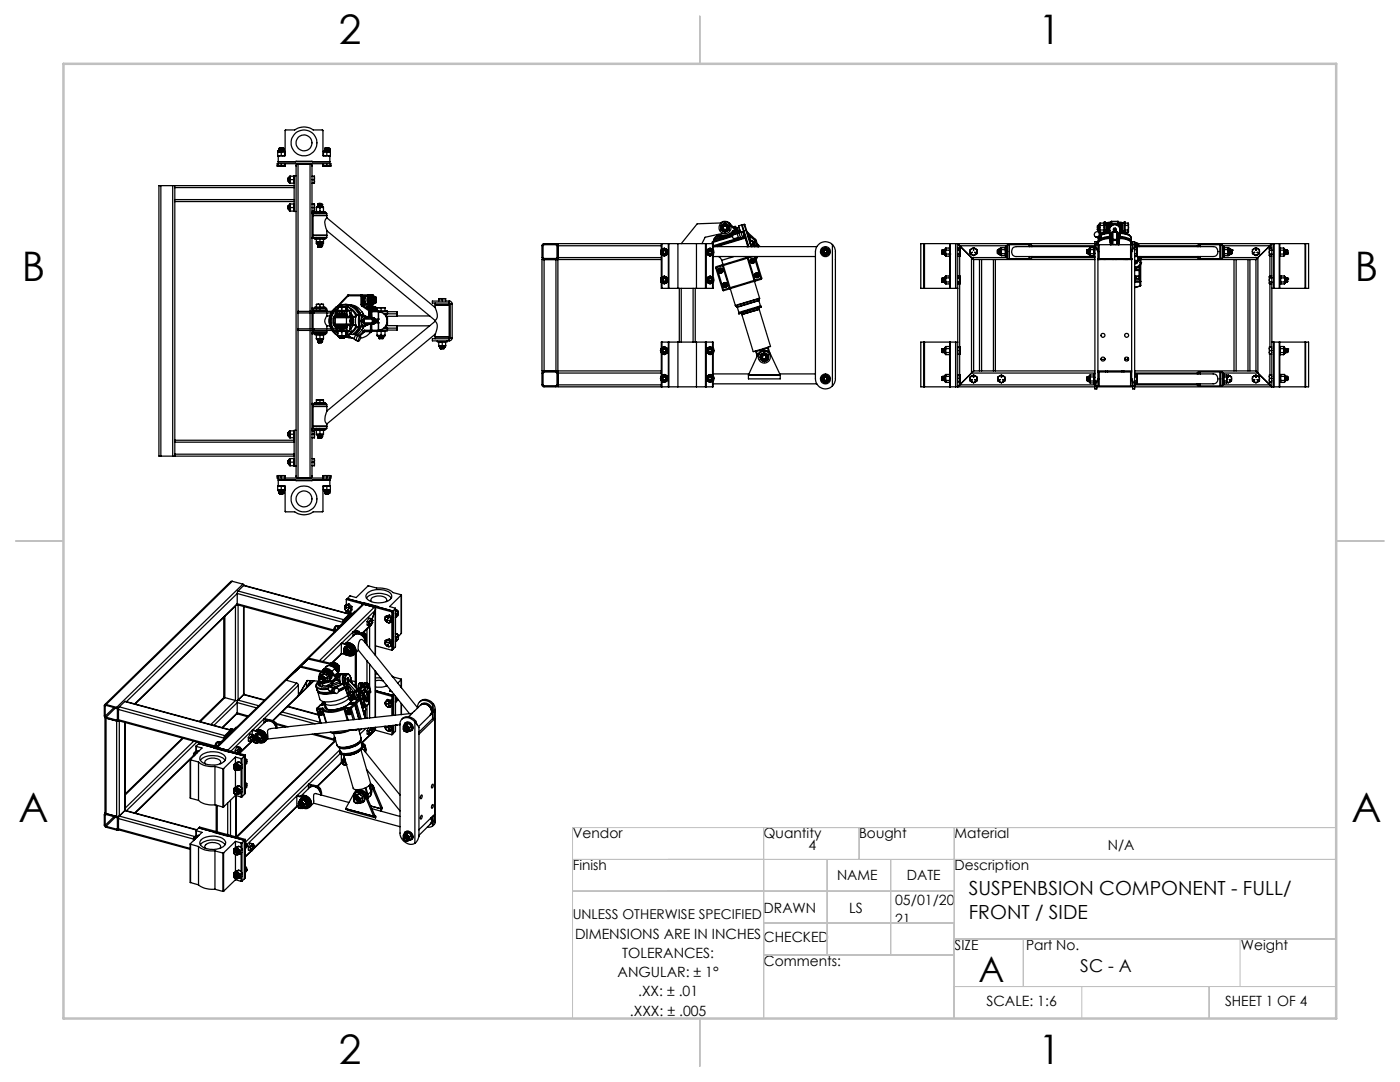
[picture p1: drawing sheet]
<svg xmlns="http://www.w3.org/2000/svg" width="279mm" height="216mm" viewBox="0 0 279 216" stroke-linecap="round" stroke-linejoin="round" font-family="sans-serif">
<defs><g id="words">
<g font-size="8.1">
<text x="67.6" y="8.9">2</text>
<text x="207.3" y="8.9">1</text>
<text x="4.4" y="56.1">B</text>
<text x="270.4" y="56.1">B</text>
<text x="3.7" y="164.1">A</text>
<text x="269.7" y="164.1">A</text>
<text x="67.6" y="212.4">2</text>
<text x="207.3" y="212.4">1</text>
</g>
<text font-size="7.1" x="195.3" y="196">A</text>
<g font-size="3.9">
<text x="193.4" y="178.5">SUSPENBSION COMPONENT - FULL/</text>
<text x="193.4" y="183.4">FRONT / SIDE</text>
</g>
<text font-size="3.5" x="215.6" y="193.9">SC - A</text>
<g font-size="2.8">
<text x="114.3" y="167.3">Vendor</text>
<text x="152.4" y="167.3">Quantity</text>
<text x="171.4" y="167.3">Bought</text>
<text x="190.5" y="167.3">Material</text>
<text x="114.3" y="173.7">Finish</text>
<text x="161.3" y="169.5">4</text>
<text x="190.5" y="173.7">Description</text>
<text x="221.1" y="169.5">N/A</text>
<text x="167.1" y="175.5">NAME</text>
<text x="181" y="175.5">DATE</text>
<text x="152.4" y="182.2">DRAWN</text>
<text x="169.5" y="182.2">LS</text>
<text x="178.6" y="180.6">05/01/20</text>
<text x="178.6" y="184.4">21</text>
<text x="114.8" y="187.4">DIMENSIONS ARE IN INCHES</text>
<text x="124.2" y="191.2">TOLERANCES:</text>
<text x="152.4" y="187.9">CHECKED</text>
<text x="190.5" y="189.5">SIZE</text>
<text x="204.8" y="189.5">Part No.</text>
<text x="247.6" y="189.5">Weight</text>
<text x="123.3" y="195">ANGULAR: ± 1°</text>
<text x="152.4" y="192.7">Comments:</text>
<text x="125.7" y="202.6">.XXX: ± .005</text>
<text x="127.3" y="198.8">.XX: ± .01</text>
<text x="196.8" y="200.6">SCALE: 1:6</text>
<text x="244.5" y="200.6">SHEET 1 OF 4</text>
</g>
<text font-size="2.7" x="114.3" y="183.4">UNLESS OTHERWISE SPECIFIED</text>
</g></defs>
<g fill="none" stroke="#c0c0c0" stroke-width=".2">
<path d="M266.7 12.7v190.5h-152.4v-38.1h152.4M114.3 171.5h152.4M114.3 177.8h76.1M152.4 165.1v38.1M165.1 171.5v19M171.4 165.1v6.4M177.8 171.5v19M190.4 165.1v38.1M152.4 190.5h38M152.4 184.1h38M190.4 196.8h76.3M190.4 187.4h76.3"/>
<path d="M204.2 187.4v9.4M215.9 196.8v6.4M241.3 196.8v6.4M247.5 187.4v9.4"/>
</g>
<path d="M139.7 3.2v9.5M3.1 107.9h9.6M266.7 107.9h9.5M139.7 203.2v9.6" fill="none" stroke="#c0c0c0" stroke-width=".25"/>
<path d="M12.7 12.7h254v190.5h-254z" fill="none" stroke="#c0c0c0" stroke-width=".5"/>
<g fill="none" stroke="#000" stroke-width=".25">
<path d="M32.1 37h-.4v54h.4M32.1 37h2.4M32.1 37v54M34.5 37h.4M34.5 37v54M34.9 39.8v.4M34.9 37v.4M34.9 39.8h23.8M34.9 37.4h23.8M34.9 37.4v2.4M34.9 37h23.8M55.4 30.3l.2-.2h1.1l.1 .2"/>
<path d="M55.4 33.1l.4 .1M55.4 33.1v.1M55.4 33.2h.4M55.4 31h.7M55.4 30.3h.4M55.4 30.3h.1M55.4 31l.2 .1M55.4 33.2l-.1-.5h10.7l-.1 .5M55.4 30.2h.1M55.4 30.3v.7M55.4 32.7v.4M55.5 31.1h.1"/>
<path d="M55.5 30.1l-.1 .1M55.5 32.3h10.3M55.6 31.1l-.1 .1v1.5M55.6 31.1h1.3v-5.1l1.9-.1a3.2 3.2 0 0 1 3.7 0l1.9 .1 .1 5.1h1.2M55.7 29.7h.1M55.7 29.8l.1 .1M55.7 30l.1 .1M55.7 29.8l.8-.1-.1 .1M55.7 30h.1M55.7 29.6h.7M55.7 29.6h.1M55.7 29.8h.1"/>
<path d="M55.8 29.5v.1M55.8 33.2h.6M55.8 30.3h.6M55.8 30.3h-.4M55.8 30.3h.3M55.8 29.7l-.1 .1M55.8 29.9l-.1 .1M55.8 29.6h-.1M55.8 29.6h.3M55.8 29.6l.5-.1 .2 .1M56.1 29.5h-.3M56.1 29.5h.1"/>
<path d="M56.1 29.6h.3M56.1 33.1l.3 .1M56.1 29.5h.2l-.5 .1M56.1 29.6h-.4M56.1 29.5l-.3 .1M56.1 31h.7M56.1 30.3v.7M56.1 32.7v.4M56.1 33.1l-.3 .1M56.4 29.8l.1 .1M56.4 30h.1M56.4 29.6l.1 .1"/>
<path d="M56.4 29.8h.1M56.4 29.6l-.6 .1M56.4 29.8l-.6 .1M56.4 30l-.6 .1M56.4 30h-.6M56.4 29.6h.1M56.4 33.2h.4M56.4 30.3h-.3M56.4 30.3h.4M56.5 29.7h.1M56.5 30h.1M56.5 30.1h.1"/>
<path d="M56.5 29.6l-.1 .1M56.5 29.9l-.1 .1M56.5 29.9h.1M56.5 30l-.8 .1h.1M56.5 29.7l-.1 .1M56.5 30.1h-.1M56.5 29.6h.1M56.5 29.6h-.1M56.5 30l-.1 .1M56.5 29.9l-.8 .1M56.5 29.7l-.8 .1M56.5 30.1h-.7"/>
<path d="M56.7 30.1l.1 1M56.8 30.2h.1M56.8 32.7v.5M56.8 33.1l-.4 .1M56.9 32.7l-.1 .5M57.5 35.6l.1 .6M57.6 35.5l.1 .8-.1-.1M57.6 35.5l-.1 .1M57.6 36.2h.1M57.6 35.5h.1M57.6 35.5l.1 .1M57.6 35.5l.1 .6"/>
<path d="M57.9 35.2h-.2v1.3h.2M57.9 36.2v.3M57.9 35.5v.3M57.9 35.5v.7M57.9 35.2v.3M57.9 36.5h.1M57.9 35.2h.1M57.9 36.5h.7M57.9 35.8h.7M57.9 35.2h.7M57.9 35.8v.4M58.6 35.8v.7"/>
<path d="M58.6 35.2v.6M58.6 36.5h.1M58.6 35.2h.1M58.7 39.8v.4M58.7 37v.4M58.7 37.4v2.4M58.9 32.3l.2-.1h3.2l.1 .1M59.1 35.1h-.4v1.9M59.5 32.7v62.7l-.4-.3v-62M59.5 32.7l-.3 .1-.1 .3M59.5 32.7l-.4 .2v.2M62.3 35.8h.4"/>
<path d="M62.3 35.2h.4M62.7 35.2l.1 .3M62.7 35.8l.1 .4M62.8 36.2l-.1 .3M62.8 35.5v.7M62.8 35.5l-.1 .3M62.8 36.2v.3h-.5M64.5 32.7l.1 .5M64.6 30.3l.1-.2h1.1l.1 .2M64.6 33.1l.3 .1M64.6 33.2h.3M64.6 31h.6"/>
<path d="M64.6 30.3h.3M64.6 30.3h.1M64.6 31v.1M64.6 30.2h.1M64.6 30.3v.7M64.6 32.7v.5M64.6 30.1v.1M64.8 29.9h.1M64.8 29.7l.1 .1M64.8 29.9l.1 .1M64.8 30h.1M64.8 29.6h.1"/>
<path d="M64.8 29.8h.1M64.8 29.7h.1M64.8 29.7v.1M64.8 30v.1M64.8 29.6l.1 .1M64.9 33.2h.7M64.9 30.1h.1M64.9 30.3h-.3M64.9 30.3h.7M64.9 29.7l-.1 .1M64.9 30.3h.3M64.9 29.6h-.1"/>
<path d="M64.9 29.9l-.1 .1M64.9 29.8h-.1M65 29.8h-.1M65 30h-.1M65 29.6l-.1 .1M65.2 33.1l.4 .1M65.2 31h.7M65.2 30.3v.7M65.2 32.7v.4M65.2 33.1l-.3 .1M65.5 29.9l.1 .1M65.5 30.1h.1"/>
<path d="M65.5 29.6h.1M65.5 30l-.7 .1M65.5 29.6h-.5M65.5 29.9l-.5 .1M65.5 30.1h-.5M65.5 29.6h-.6M65.5 29.9l-.6 .1M65.5 29.5l-.6 .1M65.5 29.7l.2 .1-.9 .1M65.5 29.5h-.6l-.1 .1M65.5 29.9h.2M65.5 29.7h.2"/>
<path d="M65.5 29.5v.1M65.5 29.5l.1 .1M65.6 33.2h.3M65.6 29.6h.1M65.6 30.3h-.4M65.6 30.3h.3M65.6 29.7h.1M65.6 29.8v.1M65.6 30h.1M65.6 29.8h-.6M65.6 29.6l-.7 .2M65.6 29.8l-.1 .1"/>
<path d="M65.6 30h-.1M65.6 30.1h.1M65.6 30l-.8 .1M65.6 29.6l-.8 .1M65.6 29.8l-.8 .1M65.6 30h-.8M65.6 29.9h.1M65.7 29.6h.1M65.7 30h.1M65.7 29.9h.1M65.7 29.6l-.9 .1M65.7 31.1l.1 .1v1.5"/>
<path d="M65.9 31.1h-.1M65.9 30.1v1h-.2M65.9 30.2h.1M65.9 33.1v.1M65.9 32.7v.4M65.9 33.1l-.3 .1M34.9 40.2h23.8M34.9 40.2v47.6M57.5 41.1h.1M57.5 41.1l.1 .7M57.5 41.1l.1 .6M57.6 41l.1 .8-.1-.1"/>
<path d="M57.6 41l-.1 .1M57.6 41.7v.1M57.6 41h.1M57.6 41l.1 .1M57.6 41l.1 .7M57.9 40.7l-.2 .1v1.3h.2M57.9 41.8v.3M57.9 41.1v.3M57.9 41.1v.7M57.9 40.7v.4M57.9 42.1h.1M57.9 40.7h.1"/>
<path d="M57.9 41.4h.7M57.9 40.7h.7M57.9 42.1h.7M57.9 41.4v.4M58.6 41.4v.7M58.6 40.7v.7M58.6 42.1h.1M58.6 40.7h.1M58.7 40.2v2h.4M62.3 42.6h2.9v.9M62.3 41.4h.4M62.3 40.7h.4"/>
<path d="M62.3 47.6h1.6M62.3 42.4h1.6M62.5 47h2.7zM62.5 43h2.7zM62.5 42.6v4.8M62.7 40.7l.1 .4M62.7 41.4l.1 .4M62.8 41.1l-.1 .3M62.8 41.8l-.1 .3M62.8 41.1v.7M62.8 41.8v.3h-.5M62.9 42.4v-.2h1.9v.2"/>
<path d="M62.9 47.6v.1h1M63.1 48.6l.2 .2a1.18 1.18 0 0 0 1.3-.2M63.1 41.4l.2-.2h1.2l.1 .2M63.1 48.2l.4 .1M63.1 48.6h.4M63.1 48.5v.1M63.1 42.2h.8M63.1 41.4h.4M63.1 41.4v.1M63.1 42.2h.1M63.1 41.5v.7M63.1 47.7v.5"/>
<path d="M63.1 48.3v.2M63.1 48.5l.4 .1M63.5 40.9h.6M63.5 41.1h.1M63.5 41.2h.1M63.5 40.9h.1M63.5 48.9l.1 .1M63.5 48.8h.1M63.5 49.2l.1 .1M63.5 40.7h.1M63.5 49.2h.1M63.5 41v.1"/>
<path d="M63.5 48.9h.1M63.5 49.1h.1M63.5 48.3h.7M63.5 48.6h.7M63.5 41.4h.7M63.5 41.4l-.4 .1M63.5 41.4l.4 .1M63.5 49.4l.7-.1zM63.6 40.8l-.1 .1M63.6 41.1l-.1 .1M63.6 40.8h.6l-.7 .1M63.6 40.7h-.1l.1 .1"/>
<path d="M63.6 49l-.1 .1M63.6 48.9h-.1M63.8 48.8h-.3M63.9 48.2l.3 .1M63.9 42.4h1.2v.2M63.9 48.5l-.4 .1M63.9 42.2h.7M63.9 41.5v.7M63.9 42.4v.2M63.9 47.4v.2M63.9 47.7v.5M63.9 48.3v.2"/>
<path d="M63.9 48.2l-.4 .1M63.9 48.5l.3 .1M63.9 40.6l-.4 .1M63.9 40.6h-.4l.7 .1M64.1 40.9l-.6 .1M64.1 40.9l.1 .1M64.1 49.1h-.6M64.1 49.1h.1M64.1 48.9l.1 .1M64.1 48.8h.1M64.1 49.1l-.6 .1M64.1 49.2l.1 .1"/>
<path d="M64.1 41.2h.1M64.1 41.2h-.2M64.1 49.2l-.5 .1M64.1 48.9l-.5 .1M64.1 48.8h-.5M64.1 48.8l-.5 .1M64.2 40.7l-.6 .1M64.2 40.7h-.6M64.2 48.6h.4M64.2 41.4l-.3 .1M64.2 41.4h.4M64.2 41.4l.4 .1"/>
<path d="M64.2 41.1h-.6M64.2 40.8l-.1 .1M64.2 41l-.6 .1M64.2 41.1l-.1 .1M64.2 40.8h.1M64.2 41.1h.1M64.2 49h.1M64.2 49l-.1 .1M64.2 48.9h-.1M64.2 49.2h-.1M64.2 41h-.7M64.2 41.1l-.7 .1"/>
<path d="M64.2 40.8l-.7 .1M64.2 41l-.7 .1M64.2 49.2h-.7M64.2 49l-.7 .1M64.2 48.9h-.7M64.2 49.1l-.7 .1M64.2 48.8l-.7 .1M64.2 41h.1M64.2 48.8v.1M64.2 49.1v.1M64.6 48.2l-.4 .1M64.6 48.5l-.4 .1"/>
<path d="M64.6 48.5v.1M64.6 41.4v.1M64.6 42.2h.1M64.6 41.5v.7M64.6 47.7v.5M64.6 48.3v.2M64.8 47.6v.1h-.9M65.1 47.4v.2h-1.2M65.2 46v1.4h-2.9M65.2 43.5a1.42 1.42 0 0 0-.3 1.7l.3 .8M65.2 46l21.7 18v.1M65.2 43.5l21.7 17.9"/>
<path d="M69.4 58.9l.1 .1M69.4 58.9l-2.2 2.3M69.5 59h2.5M69.5 59l-1.9 2M69.6 58.8l-.2 .1M69.6 58.8l-.1 .2M69.6 58.8h3.8M72 59h.3M72 59l.1-.2 .2 .2M72 59v1.7M72.3 59h.9M72.3 59v1.7"/>
<path d="M72.4 59.3v1.1M72.4 59.3h.2M72.6 59.3v1.1M72.7 59.1l-.1 .2M72.7 59.8v.1zM72.8 59.1v.4M73 59.1h-.6v.2M73.4 58.8l.2 .1zM73.4 59.1l-.2 .6 .2 .9M73.4 59.1l.2 .1M73.4 59.1h-.9M73.6 59.2l-.2 .4v.5l.2 .4"/>
<path d="M73.7 59.2l-.2 .2v.6M73.7 59l.1 .2M73.7 59h.1M73.7 59.2l-.1 .9M73.7 59.2h.3M73.7 59l-.3 .1M73.8 59v.1M73.8 59.2h-.2M73.8 59.2h.1M73.8 59.1v.1M73.8 59.1l.3 .1M73.8 59.1h.1"/>
<path d="M73.8 59.1l.1 .1M73.9 58.8l-.9 .3-.3 .6 .2 .8 .7 .2M73.9 58.8l.6 .1 .1 .3-.2-.3M73.9 59l.1 .1M73.9 58.8h.1M73.9 59h-.1M73.9 58.8l-.9 .3-.2 .4 .1 1 .7 .2M74 59.8v.5l.2 .2M74 59.8h.1M74 59.2h.1M74 59.1l.3 .1M74 59.1h-.2"/>
<path d="M74 59.2l-.2 .3v.6M74 59.8l.2 .7M74 58.9l-.1 .1M74 58.9l.2 .1M74 59.8h.3M74.1 59.3l-.2 .1v.6M74.1 59.2h.1M74.2 59l-.2 .1M74.2 59l.2 .2M74.2 59h.1M74.2 58.9l.1 .1M74.2 58.9h.2"/>
<path d="M74.2 58.9h-.2M74.2 59.2l-.2 .1v.5M74.2 59.2l-.2 .6M74.2 59.2h.6M74.3 59l.1 .2M74.3 59.8v.4a.2 .2 0 0 0 .2 .3 .2 .2 0 0 0 .2-.3M74.3 59.8h.3M74.3 59.2h.1M74.4 58.9l-.1 .1M74.6 59.8l.1 .4M74.7 59.5l-.1 .3M74.7 59.5l-.1-.2a.19 .19 0 0 0-.2 0 .19 .19 0 0 0-.1 .2v.3"/>
<path d="M74.7 59.5h.3M74.8 59.6l.2 .1M74.8 59.6v.5M74.8 59.5l-.1 .2 .1 .4M74.8 59.2l.3 .3M74.8 59.2l.2 .3M74.8 59.2h.1M74.9 59.8v.1M74.9 59.8h.1M74.9 59.7l.1 .3zM74.9 59.9h.1M75 60l-.2 .1"/>
<path d="M75 59.8v.1M75 59.8h.1M75 59.5v.8l-.2 .2M75 59.5h.1M75.1 59.5v.7M87.6 59.6v.5M87.9 59.6h.4M87.9 59.6h.7M87.9 59.6h-.3M88.3 59.6v.5M88.6 59.6h.3M88.6 59.6h.3v.5"/>
<path d="M88.6 59.6h-.3M108.4 48.9h2.7l.1 .1-.1 2.5-2.6 .1-.1-.2zM108.6 51.8h-.4v22.2h.4M108.6 51.8h2.3M108.6 51.8v22.2M110.9 51.8h.4M110.9 51.8v22.2M111.3 51.4v.4M111.3 51.4v.2l-.4 .2M111.3 49v-.2l-.3-.2h-2.5l-.3 .2v2.6l.1 .3 .3 .1M111.3 49h20.7M111.3 49v2.4"/>
<path d="M111.3 51.8v22.2M111.3 51.8h20.7M111.3 51.4h20.7M131.9 50.3l.1 .4 .2 .2M131.9 50.3v.4l.3 .2M131.9 55.9l.3 .6M131.9 55.9a.41 .41 0 0 0 .3 .6M132 48.6h-20.7v.4M132 48.6h.1M132 56.3v1.2h.1M132 48.6v1.2M132 50.8v4.6"/>
<path d="M132.1 48.6h1.3M132.1 57.5h1.3M132.1 48.6v1.2M132.1 50.8v4.6M132.1 56.4v1.1M132.2 50.9l.3 .1 .4-.1M132.2 49.7l-.2 .3-.1 .3M132.2 49.7l.4-.1 .3 .1M132.2 50.9l.4 .2 .3-.2M132.2 49.7l.4-.2 .3 .2M132.2 49.7l-.3 .2v.4M132.2 56.5h.7"/>
<path d="M132.2 55.3l-.2 .2-.1 .4M132.2 55.3l.3-.1 .4 .1M132.2 56.5l.4 .2 .3-.2M132.2 55.3l-.3 .2v.4M132.2 55.3l.4-.2 .3 .2M132.3 56.2a.34 .34 0 0 0 .6 0 .34 .34 0 0 0-.2-.6 .34 .34 0 0 0-.4 .3l.2 .3M132.3 56.2a.4 .4 0 0 1 0-.7 .4 .4 0 0 1 .6 .2 .4 .4 0 0 1-.2 .5M132.3 50.6a.35 .35 0 0 0 .6 0 .35 .35 0 0 0-.1-.5 .35 .35 0 0 0-.5 .1l.1 .4h.1M132.3 50.6a.4 .4 0 0 1 0-.6 .4 .4 0 0 1 .6 .1 .4 .4 0 0 1-.2 .6M132.8 56.1l-.2 .1h-.3M132.8 56.1a.3 .3 0 0 0-.1-.5 .3 .3 0 0 0-.4 .2 .3 .3 0 0 0 .2 .4M132.8 56.1l-.3 .1"/>
<path d="M132.8 50.5l-.2 .2-.3-.1M132.8 50.5a.3 .3 0 0 0-.1-.5 .3 .3 0 0 0-.4 .3 .3 .3 0 0 0 .2 .3M132.8 50.5l-.3 .1M132.9 49.7l.4 .6M132.9 49.7l.4 .2v.4M132.9 55.3l.4 .6M132.9 55.3l.4 .2v.4M133.3 50.3l-.4 .6M133.3 50.3v.4l-.4 .2M133.3 55.9l-.4 .6M133.3 55.9v.4l-.4 .2M133.4 48.6h.1"/>
<path d="M133.4 57.5h.1M133.4 48.6v8.9M133.5 48.6h1.8M133.5 48.6v8.9M133.5 57.5h1.8M135.3 48.6h3.7M135.3 57.5h3.7M135.3 48.6v8.9M135.6 57.5v10.8M136 57.5v10.8M138.3 57.5v10.8M138.7 57.5v10.8"/>
<path d="M139 48.6h1.8M139 48.6v8.9M139 57.5h1.8M140.8 48.6h.1M140.8 57.5h.1M140.8 48.6v8.9M140.9 48.6h1.3M140.9 48.6v8.9M140.9 57.5h1.3M141 50.3l.4 .6M141 50.3v.4l.4 .2M141 55.9l.4 .6"/>
<path d="M141 55.9v.4l.4 .2M141.4 50.9l.2 .1 .5-.1M141.4 49.7l-.4 .6M141.4 49.7l.3-.1 .4 .1M141.4 50.9l.3 .2 .4-.2M141.4 49.7l-.4 .2v.4M141.4 49.7l.3-.2 .4 .2M141.4 56.5h.7M141.4 55.3l-.4 .6M141.4 55.3l.2-.1 .5 .1M141.4 56.5l.3 .2 .4-.2M141.4 55.3l-.4 .2v.4"/>
<path d="M141.4 55.3l.3-.2 .4 .2M141.5 56.2a.34 .34 0 0 0 .5 0 .34 .34 0 0 0-.1-.6 .34 .34 0 0 0-.5 .3l.3 .3M141.5 56.2a.4 .4 0 0 1 0-.7 .4 .4 0 0 1 .6 .2 .4 .4 0 0 1-.3 .5M141.6 49.9a.39 .39 0 0 0-.2 .6 .39 .39 0 0 0 .6 .1 .39 .39 0 0 0 0-.6M141.7 56.2h.1M141.7 50a.3 .3 0 0 1 .3 .4 .3 .3 0 0 1-.5 .2 .3 .3 0 0 1 0-.5M141.7 50l-.2 .1M141.9 56.1l-.2 .1M141.9 56.1h.1M142 50a.35 .35 0 0 0-.5 0 .35 .35 0 0 0 0 .5 .35 .35 0 0 0 .5 0v-.3l-.3-.2M142 50h-.3l-.2 .1M142 56.1l-.3 .1h-.2"/>
<path d="M142 56.1a.31 .31 0 0 0-.1-.5 .31 .31 0 0 0-.5 .2 .31 .31 0 0 0 .3 .4M142.1 49.7l.3 .6M142.1 49.7l.3 .2v.4M142.1 55.3l.3 .6M142.1 55.3l.3 .2v.4M142.2 48.4v.2M142.2 48.3v.1M142.2 48.6h.1v1.2M142.2 48.6v1.2M142.2 50.8v4.6M142.2 56.4v1.1M142.3 56.3v1.2h-.1"/>
<path d="M142.3 49.2h20.7M142.3 48.9v.1M142.3 51.2h20.4M142.3 50.8v4.6M142.3 49l.1 .2M142.4 49.2h.1M142.4 50.3l-.3 .6M142.4 50.3v.4l-.3 .2M142.4 55.9l-.3 .6M142.4 55.9v.4l-.3 .2M142.5 47.9l-.3 .4M142.6 47.6l-.1 .3"/>
<path d="M142.8 53.4l1.4 4.5M143 53.2l.1 .2M143 53.2l-.2 .2M143 47.2l-.4 .4M143 47.2h.1M143.1 53.4h-.3M143.1 53.4l1.3 4.4M143.1 47.1l-.1 .1M143.2 46.8l-.1 .3M143.2 47l-.1 .1M143.3 47v.1M143.3 47h-.1"/>
<path d="M143.3 46.8v.2M143.4 51.2l.6 .7M143.6 53.9l.1 .3M143.6 47l.1 .3M143.6 47l-.5 .1M143.7 54.2h.2M143.7 47.3h.8M143.7 46.8l-.1 .2M143.7 46.8l.1 .2M143.7 47.3l-1.1 .3M143.7 46.8l-.4 .2M143.8 53.8h.2"/>
<path d="M143.8 53.8l-.2 .1M143.8 47h-.2M143.8 47l.2 .1M143.8 44.5a1.3 1.3 0 0 1 1.8 .1M143.9 45.4l.1 .5 .3 .2M143.9 45.4v.5l.4 .2M144 53.8v.2M144 47.1l-.3 .2M144 47.1h.6M144 54l-.1 .2M144 44.5l-4.9 .2-3.1 3.9M144 51.9l.3 .9"/>
<path d="M144.1 52.8l.1 .2M144.1 52.8l-1.1 .4M144.2 45.4l.1 .4M144.2 45.4l.2 .4h.3a.42 .42 0 0 1-.4-.4 .42 .42 0 0 1 .5-.4 .42 .42 0 0 1 .3 .5l-.3 .4-.5-.1M144.2 45.4a.49 .49 0 0 1 .6-.5 .49 .49 0 0 1 .3 .7 .49 .49 0 0 1-.7 .2M144.2 53l1.4 4.5M144.2 53l-1.1 .4M144.2 57.9l.2 .1M144.3 46.6l-3.6 .7-.6 1.3M144.3 46.1l.3 .1 .5-.1M144.3 44.8l-.3 .2-.1 .4M144.3 44.8l.3-.1 .5 .1"/>
<path d="M144.3 44.8l.4-.3 .4 .3M144.3 44.8l-.4 .2v.4M144.3 46.1l.4 .3 .4-.3M144.4 53h-.2M144.4 53l1.3 4.4M144.4 57.8v.2M144.4 57.8l-.2 .1M144.4 52.8v.2M144.4 52.8h-.3M144.5 56.8v.2M144.5 47.3l-2 .6M144.5 57l.2 .1"/>
<path d="M144.6 47.1l-.1 .2M144.6 56.7h.2M144.6 56.7l-.1 .1M144.8 56.7l.1 .2M144.9 56.9l-.2 .2M145.1 44.8l.3 .2 .1 .4M145.1 44.8l.4 .2v.4M145.5 45.4l-.1 .5-.3 .2M145.5 45.4v.5l-.4 .2M145.6 57.5v.1M145.6 57.5l-1.2 .3M145.6 57.6l-1.2 .4"/>
<path d="M145.6 44.6h.1M145.6 44.6l1.1 1.1M145.7 57.4l.2 .1M145.7 57.4l-.1 .1M145.7 46.8l-1.1 .3M145.7 46.8h.2M145.7 57.6l1.1 3.4M145.7 44.9l1 1M145.9 57.5l-.3 .1M145.9 46.8l-1.4 .5M146.1 47.1l.1 .1M146.1 47.1l-3.9 1.2"/>
<path d="M146.2 46.4l-.5 .4M146.2 46.4h.3M146.2 47.2a.46 .46 0 0 0 .2 .4 .46 .46 0 0 0 .6 0M146.2 47.2l-4 1.2M146.3 45.2l.1 .1M146.3 46v.2M146.3 46a2.18 2.18 0 0 1-2.6 .8M146.3 46l.2 .1M146.3 46.9l-.3 .1 .1 .1M146.3 46.2l-.1 .2M146.4 45.3l.4 .3M146.4 51.2l-2.4 .7"/>
<path d="M146.5 46.1v.3M146.5 46.1l-.2 .1M146.5 46.4l-.6 .4M146.7 45.2l.2 .2M146.7 45.9v.1M146.7 45.9h.1M146.7 45.2l.1 .4M146.7 45.2l-.3 .1M146.7 45.9l-.4 .1M146.7 45.7l.1 .2M146.7 45.7h.2M146.8 45.6h-.2l.2 .1"/>
<path d="M146.8 45.6h.1M146.8 45.6v.1M146.8 45.9l.1 .1M146.8 45.7h.1M146.8 45.9h.1M146.9 45.4l.1 .1M146.9 45.7v.2M146.9 45.4l-.1 .2M146.9 46h.1M146.9 46l.6 .1M146.9 46l-.4 .1M146.9 45.9v.1"/>
<path d="M146.9 45.9h.5l.2 .1M147 45.5l-.2 .2M147 45.5l.5-.1 .2 .7-.1-.1M147 45.5h.1M147.2 46.6l-1.1 .4M147.4 47.4l-.6 .2M147.5 46.1l-1 .3M147.5 46.1l.2 .2M147.5 47.4l-5.2 1.6M147.6 45.7h.1M147.6 46.4l-.4 .1v.3a.49 .49 0 0 0 .1 .5 .49 .49 0 0 0 .5 .1M147.6 46l-.1 .1"/>
<path d="M147.7 46.3l-1.8 .5M147.7 46.3h.1M147.8 46.3l-.4-1.2 .6-.2 1.3 4.3M148 46.2l.2 .1a.6 .6 0 0 1 .1 1l-.1-.1a.86 .86 0 0 1-.2-1zM148.1 46.2l-.5 .2v.6l.4 .4 .4-.1M148.1 44.9v.1M148.1 44.9l.4 1.2M148.4 46.8l.2 .3M148.5 46.1h-.1M148.5 46.1l.9 3.1M148.5 44.8h.2l.3 1.1M148.5 44.8l-.4 .1"/>
<path d="M148.5 44.8l.4 1.2M148.6 47.1l.1 .2M148.6 47.1h.1M148.6 47.1l-.2 .1M148.7 47.3l-6.3 1.9M148.7 47.3v.1M148.7 47.4v.1M148.7 47.4l-6.1 1.8M148.7 47.1h-.1M148.7 47.5l-5.6 1.7M148.7 47.5l.5 1.7M148.9 46l-.4 .1"/>
<path d="M148.9 46l.4 1.2M149 51.4l-4.6 1.4M149 51.4l.2 .1M149 45.9l-.1 .1M149 45.9l.4 1.3M149 46.2l.2 .1M149.1 51.2v.1M149.2 51.5l-4.8 1.5M149.2 46.3l.4 .8M149.2 51.5l1.3 4.5M149.2 46.3l1.5 1.5M149.2 48.9l.1 .3"/>
<path d="M149.2 49.2h-.2M149.2 49.2h.1M149.3 51.3v.2M149.3 51.3l-.3 .1M149.3 47.2l.3 1.2M149.3 51.5h-.1M149.3 51.5l1.4 4.4M149.4 47.2h-.1M149.4 47.2l.3 1.1M149.6 47.1h-.3M149.6 51.2l-.3 .1M149.6 47.1l.3 .9"/>
<path d="M149.6 47.1l1 .8M149.6 48.4v.1M149.6 48.5l.3 .7M149.7 48.3l-.1 .1M149.7 48.3v.1M149.7 48.4l.1 .1M149.8 48.5h-.2M149.8 48.5l.2 .7M149.9 48l-.2 .3M149.9 48v.2M149.9 48l.3 .1M149.9 48.2l-.2 .2"/>
<path d="M149.9 48.2h.2M150 52v.2M150 48.8l.1 .4M150 52.2l.2 .1M150 49.2h.1M150 49.1v.1M150.1 51.9h.2M150.1 51.9l-.1 .1M150.1 48.2l.2 .2M150.2 48.1l-.1 .1M150.2 48.1l.2 .2M150.2 51.2l-.9 .3"/>
<path d="M150.3 48.7l.2 .5M150.3 48.7l-.3 .1M150.3 51.9l.1 .2M150.3 48.4l.1 .1M150.4 52.1l-.2 .2M150.4 48.3l-.1 .1M150.4 48.3l.1 .1M150.4 48.5l.2 .7M150.4 56.2l-4.5 1.3M150.5 49h.1M150.5 49l.1 .2M150.5 56l-4.8 1.4"/>
<path d="M150.5 56l-.1 .2M150.5 48.4l-.1 .1M150.5 51.2l1.3 4.4M150.5 48.4l.2 .8M150.6 49h-.1M150.6 56.1l1 3.4M150.6 49.1h.1M150.6 47.9l.1 .1M150.7 55.9l-.2 .1M150.7 55.9v.2M150.7 48l.3 1.2M150.7 56.1l-.3 .1"/>
<path d="M150.7 51.2l1.3 4.3M150.7 47.8l.2 .2M150.7 47.8l-.1 .1M150.8 54.9l.1 .2M150.8 51.2l.1 .1M150.9 55.1h.2M150.9 51.3v.5M150.9 51.3l-.2 .1M150.9 48h-.2M150.9 48l.4 1.2M150.9 51.2v.1M151 54.7l.2 .1"/>
<path d="M151 54.7l-.2 .2M151.2 48.8h.2v.3M151.2 48.8l.1 .4M151.2 48.8h-.1M151.2 54.8v.2M151.2 51.2l-.3 .7M151.2 55l-.1 .1M151.3 49.2h.1M151.3 49.2h-.2M151.4 49.1v.1M151.4 59.9v.1M151.4 49.1h.1"/>
<path d="M151.4 59.9l-4.3 1.3M151.6 59.5h.1M151.6 59.5l-4.8 1.5M151.6 59.5l-.2 .4M151.8 55.6l.1 .1M151.8 55.6l-1.1 .3M151.9 55.7l-1.2 .4M152 55.5l-.2 .1M152 55.5l-.1 .2M164 50.2l.1 .4 .3 .2M164 50.2v.4l.4 .2M164.3 50.2a.4 .4 0 0 1 .5-.4 .4 .4 0 0 1 .3 .5 .4 .4 0 0 1-.6 .3"/>
<path d="M164.4 50.8l.2 .1 .5-.1M164.4 49.6l-.3 .2-.1 .4M164.4 49.6h.7M164.4 50.8l.3 .2 .4-.2M164.4 49.6l-.4 .2v.4M164.4 49.6l.3-.2 .4 .2M164.5 50a.35 .35 0 0 1 .5 .1 .35 .35 0 0 1-.2 .5 .35 .35 0 0 1-.4-.3l.1 .2h.2a.31 .31 0 0 1-.3-.2 .31 .31 0 0 1 .1-.3zM165.1 49.6l.2 .2 .1 .4M165.1 49.6l.3 .2v.4M165.4 50.2l-.1 .4-.2 .2M165.4 50.2v.4l-.3 .2M166.1 48.8l.5 .7 .1 .5v25.8l-.1 .5-.5 .7"/>
<path d="M166.1 48.8a2 2 0 0 0-2.1-.4 2 2 0 0 0-1.3 1.8v25.4a1.99 1.99 0 0 0 1.3 1.8 1.99 1.99 0 0 0 2.1-.4M166.1 48.8v28.2M184.4 48.6h.1M184.4 57.5h.1M184.4 48.6h-.6v8.9h.6M184.4 48.6v8.9M184.5 48.6h5M184.5 57.5h5M184.5 48.6v8.9M188 50v.6M188 50v.7M188 50h.1"/>
<path d="M188 56.1v.1M188 56.1h.1M188 56.2v.1M188 55.5v.8M188 55.5v.6M188 55.5v.1M188 50.6l.1 .1M188 49.9l.2 .7M188 50.6v.1M188 55.6v.7M188 55.6l.2 .7M188 49.9v.1"/>
<path d="M188 49.9h.1M188 49.9l.1 .8M188 50l.1 .7M188 56.3h.1M188.1 55.5l-.1 .1M188.1 55.5l.1 .8M188.1 50.7h.1M188.1 55.5h.1M188.1 55.5l.1 .1M188.2 49.9v.7M188.2 50.6l-.1 .1M188.2 49.9l.1 .8"/>
<path d="M188.2 55.6l.1 .6M188.2 49.9h.1M188.2 56.3h.1M188.2 50.6l.1 .1M188.2 49.9l.1 .1M188.3 50.7h.1M188.3 56.2l-.1 .1M188.3 55.5v.1M188.3 55.5h.1M188.3 56.2v.1M188.3 55.5l-.1 .1M188.3 50v.6"/>
<path d="M188.3 55.5v.8M188.3 49.9h.1M188.3 50.6l.1 .1M188.3 49.9v.1M188.3 50.6v.1M188.3 49.9l.2 .8M188.3 55.6v.7M188.3 56.3h.1M188.3 55.6l.2 .7M188.3 49.9l.1 .8M188.4 55.5l-.1 .1M188.4 55.5l.1 .8"/>
<path d="M188.4 50.7h.1M188.4 55.5h.1M188.5 55.5v.4M188.5 55.5v.8M188.5 49.9v.7M188.5 49.9v.4M188.5 49.9h.1M188.5 56.3h.1M188.5 49.9v.1M188.5 55.5v.2M188.5 56.2v.1M188.7 49.6l-.2 .2v1l.2 .2"/>
<path d="M188.7 55.2a1.22 1.22 0 0 0-.2 1.2l.2 .2M188.7 50.3l.1 .4M188.7 49.7l.1 .2M188.7 50.9l.1 .2M188.7 50.3v.6M188.7 50.9v.1M188.7 49.6v.1M188.7 49.7v.6M188.7 55.9l.1 .4M188.7 55.3l.1 .2M188.7 56.5l.1 .2M188.7 55.9v.6"/>
<path d="M188.7 56.5v.1M188.7 55.2v.1M188.7 55.3v.6M188.7 51l.1 .1M188.7 56.6l.1 .1M188.8 49.9l-.1 .4M188.8 55.5l-.1 .4M188.8 49.9h.7M188.8 50.7h.7M188.8 55.5h.7M188.8 56.3h.7M188.8 49.5l-.1 .1"/>
<path d="M188.8 55.1l-.1 .1M188.8 55.1h.7M188.8 51.1h.7M188.8 49.5h.7M188.8 56.7h.7M188.8 49.5l-.1 .2M188.8 50.7l-.1 .2M188.8 55.1l-.1 .2M188.8 56.3l-.1 .2M189.5 49.9v.4M189.5 50.7v.4M189.5 49.5v.4"/>
<path d="M189.5 55.5v.4M189.5 56.3v.4M189.5 55.1v.4M189.5 49.5v.1M189.5 55.1v.1M189.5 50.7h.1M189.5 48.6v1.7M189.5 50.3v.4M189.5 50.3v5.6M189.5 55.9v.4M189.5 55.9v1.6M189.5 57.5h.2"/>
<path d="M189.5 48.6h.2M189.5 51v.1M189.5 56.6v.1M189.7 48.6h28.8M189.7 57.5h1.4M189.7 48.6v8.9M190.7 48.6v8.9M191.1 49.9h.5M191.1 50.7h.5M191.1 55.5h.5M191.1 56.3h.5M191.1 55.1h.5"/>
<path d="M191.1 51.1h.5M191.1 49.5h.5M191.1 56.7h.5M191.5 49l-.4-.4v28.6M191.5 49h9.5M191.5 49l2.4 2.4M191.5 49v.5M191.5 51.1v4M191.5 56.7v12.6M191.6 49.9v.4M191.6 49.5v.2M191.6 55.5v.4"/>
<path d="M191.6 55.1v.2M191.6 50.7v.2M191.6 56.3v.2M191.6 50.3v.4M191.6 49.7v.2M191.6 50.9v.2M191.6 49.7v.6M191.6 50.3v.6M191.6 55.9v.4M191.6 55.9v.6M191.6 56.5v.2M191.6 55.3v.2"/>
<path d="M191.6 55.3v.6M193.6 50.2v.3l.4 .3M193.6 50.2v.4l.4 .2M193.9 51.4l.4 .4M193.9 51.4h7.1M193.9 51.4v23M194 49.6h.6M194 49.6l.3-.2 .3 .2M194 50.8l.2 .1 .4-.1M194 50.8l.3 .2 .3-.2M194 49.6l-.4 .6M194 49.6l-.4 .2v.4"/>
<path d="M194 50.3l-.1 .2M194.3 49.7v.2zM194.3 51.8h24.2M194.3 51.8v22.2M194.5 50.3l.3 .2zM194.6 49.6l.3 .2 .1 .4M194.6 49.6l.4 .2v.4M195 50.2l-.1 .4-.3 .2M195 50.2v.4l-.4 .2M195.5 51.8v22.2M195.9 51.8v22.2M198.3 51.8v22.2"/>
<path d="M198.6 51.8v22.2M199 49.9l.1 .7zM199.1 50.5h.1M199.1 49.9l.1 .6M199.1 50.6h.1M199.1 50.6l.4 .2M199.2 49.8h.1M199.2 49.8l.1 .1M199.2 50.5l.1 .1M199.2 49.8l-.1 .1M199.2 49.8l.1 .8M199.3 50.6h.1"/>
<path d="M199.3 49.9l.1 .6M199.3 50.6l.2 .2M199.4 50.5l-.1 .1M199.4 49.8l-.1 .1M199.4 49.8v.8M199.4 49.8h.1M199.4 49.8l.1 .7M199.4 50.5v.1M199.5 50.8l.3 .1M199.5 50.8l.3 .2M199.5 49.6l-.3 .3M199.5 49.6l-.4 .3"/>
<path d="M199.5 49.8h.1M199.5 50.5v.1M199.5 49.8l.1 .1M199.5 50.5l.1 .1M199.5 49.8v.7M199.5 49.8l.1 .8M199.6 50.6h.1M199.6 49.9v.7M199.6 49.9l.1 .5M199.7 49.8l-.1 .1M199.8 49.5l-.3 .1M199.8 49.5l-.1 .1v1.2l.1 .1"/>
<path d="M199.8 49.6l.1 .2M199.8 50.2l.1 .4M199.8 50.2v.6M199.8 50.8l.1 .2M199.8 49.6v.6M199.8 50.8v.1M199.8 49.5v.1M199.8 50.9l.1 .1M199.8 49.4l-.3 .2M199.9 49.8l-.1 .4M199.9 49.8h.7M199.9 50.6h.7"/>
<path d="M199.9 49.4l-.1 .1M199.9 51h.7M199.9 49.4h.7M199.9 49.4l-.1 .2M199.9 50.6l-.1 .2M200.6 49.8v.8M200.6 50.6v.4M200.6 49.4v.4M200.6 49.4l.1 .1M200.7 50.5h.1M200.7 49.8h.1M200.7 50.9l-.1 .1"/>
<path d="M200.8 49.8l.1 .1M200.8 50.5l.1 .1M200.8 49v2.4M200.8 49.2h-.1v2h.1M201.4 48.8v2.8M205.4 51.2v.4M205.4 48.8v.4zM205.8 49.2v-.4h-4.8v2.8h4.8v-.4M205.8 49h12.7M205.8 51.4h12.7M206 51.2v.2M206 49v.2"/>
<path d="M216.9 50.5h.1M217 49.8l-.1 .8M217 49.8l-.1 .7M217 49.8v.1M217 49.9v.6M217 49.8h.1M217 50.5l.1 .1M217 49.8l.1 .8M217.1 49.8v.1M217.1 50.6h.1M217.1 49.9l.1 .7M217.1 49.9v.6"/>
<path d="M217.1 49.8l.1 .8M217.1 49.8h.1M217.2 49.8v.1M217.2 49.8v.8M217.2 50.6h.1M217.2 49.9l.1 .7M217.2 49.9l.1 .6M217.3 49.8h.1M217.3 49.8v.1M217.3 50.5v.1M217.3 49.8v.8M217.3 49.9v.1"/>
<path d="M217.3 50.6h.1M217.3 49.9h.1M217.5 49.5a1.22 1.22 0 0 0-.2 1.2l.2 .2M217.5 50.2l.1 .4M217.5 50.8l.1 .2M217.5 49.6l.1 .2M217.5 49.6v.6M217.5 50.2v.6M217.5 50.8v.1M217.5 49.5v.1M217.5 50.9l.1 .1M217.6 49.8l-.1 .4"/>
<path d="M217.6 49.8h.7M217.6 50.6h.7M217.6 49.4l-.1 .1M217.6 51h.7M217.6 49.4h.7M217.6 50.6l-.1 .2M217.6 49.4l-.1 .2M218.3 50.6v.4M218.3 49.8v.8M218.3 49.4v.4M218.3 49.4v.1M218.3 49.9h.1"/>
<path d="M218.3 50.6h.1M218.3 49.2v2M218.3 50.9v.1M218.5 50.5v.1M218.5 48.8l.6 1.4M218.5 48.8v-.6h.4v.6M218.5 49.2h-15.7a.99 .99 0 0 0-.9 1 .99 .99 0 0 0 .9 1h15.7M218.5 48.8v28.2M218.5 48.8h.4M218.9 48.8l.2 1.4M218.9 48.6h.3M218.9 48.8h7.2"/>
<path d="M219 45.8h.1M219.1 45v.9l-.1-.1M219.1 45l-.1 .8M219.1 45v.1M219.1 45.1l.1 .7M219.1 45h.1M219.1 51.8h6.7M219.1 51.6h6.7M219.1 50.2v25.4M219.1 50.2h.1M219.2 44.9l-.1 .2M219.2 48.1v.2"/>
<path d="M219.2 44.9l.1 1M219.2 44.9h.1M219.2 47.5v.6M219.2 44.9l.1 .2M219.2 45.8l.1 .1M219.2 48.4v.1M219.2 48.3v.1M219.2 48.5v.3M219.2 46.3l.2 .1M219.3 47.4l.1 .2M219.3 45h.1M219.3 45.1v.2"/>
<path d="M219.3 48.8v2.8M219.3 45v.1M219.4 46.5a.55 .55 0 0 1 0 .8 .55 .55 0 0 1-.8-.1M219.4 46.4a.53 .53 0 0 1 .3 .7 .53 .53 0 0 1-.7 .3M219.4 46.4v.1M219.5 44.7l-.2 .1v1.3l.2 .1M219.5 44.8v.2M219.5 46.1v.3M219.5 45.4v.5M219.5 45.4v.7M219.5 44.8v.6M219.5 46.1v.1"/>
<path d="M219.5 44.7v.1M219.5 46.2v.2M219.5 45v.4M219.5 44.5v.2M219.5 45h.8M219.5 44.5v.3M219.5 44.5h.8M219.5 46.4h.8M219.5 45.9v.2M219.5 45.9h.8M219.7 51.6l-.4 .2M219.8 46.9a.47 .47 0 0 1-.4 .7"/>
<path d="M219.8 46.8v.1M220 51.6l-.5 .2M220.3 46.4l-.5 .4 .4-.4M220.3 46.4h-.1M220.3 45v.9M220.3 45.9l.1 .3M220.3 44.5v.5M220.3 44.5l.1 .2M220.3 51.6v.2M220.4 45.9h.1M220.4 44.9v.1M220.4 51.6v.2"/>
<path d="M220.6 46.2v-1.9h-.2v2M220.6 44.5h.3v1.6M220.6 45.9h-.1M220.6 44.9v.1M220.6 51.6v.2M220.6 46.2l.7-.2v.5M220.6 46.2l-.3 .2M220.6 46.2l-.4 .2M220.8 45l.1 .1M220.9 45h.1M220.9 45.3v.5M220.9 45.1l.1 .7"/>
<path d="M220.9 45.8v.1M220.9 44.9v.2M220.9 45.8h.1M220.9 44.9l.1 1M220.9 44.9h.1M221 44.9l.1 1v-.8M221 44.9l.1 .2M221 45.8v.1M221 45.9h.1M221.1 45h.1M221.1 45.1v.7M221.1 44.9h.1"/>
<path d="M221.1 44.9v.2M221.3 46.3l-1.1 .3-.4 .2M221.3 46.1l-1.1 .3M221.3 46.5l-1.5 .4M221.3 46.5l-1.5 .3M221.3 45.9l.1 .2M221.4 46.1h.1M221.4 46a1.11 1.11 0 0 1 1.1-1.2 1.11 1.11 0 0 1 1.1 1.2M221.4 45.6v.8M221.4 44.4v1.2zM221.4 46.1l.3 2.7-.1-.3M221.4 46v.1"/>
<path d="M221.4 46l.1 1.2M221.4 46.4l-.1 .1M221.5 47.2l.1 1.2M221.5 45.9l-.1 .1M221.5 45.9a1.01 1.01 0 0 1 1-1.1 1.01 1.01 0 0 1 1 1.1M221.5 47.2h-.4a2.78 2.78 0 0 0-1.9 .8v.1M221.5 47.3l-.5 .1a1.81 1.81 0 0 0-1.8 .9M221.5 45.9l.1 1.3M221.5 47.6h-.1a2.34 2.34 0 0 0-2.2 .9M221.5 47.4h-.1a2.76 2.76 0 0 0-2.2 .9v.1M221.6 48.4v.1M221.6 47.2l.1 1.1"/>
<path d="M221.6 48.4h.1M221.6 47.2h-.1M221.6 47.1v.1M221.7 44.6h.1M221.7 48.3v.1M221.7 48.3l-.1 .1M221.7 44.7v.4v-.7h-.6v1.6M221.7 48.4v.1M221.7 48.5h-.1M221.7 48.5l.1 .3M221.7 48.5h.2M221.9 44.2l-.2 .1v.4"/>
<path d="M221.9 47.9v.1M221.9 48l-.2 .3M221.9 47.1h-.3M221.9 44.6l-.2 .1M221.9 48.3l-.2 .1M221.9 44.2v.4M221.9 44.2h1.2M221.9 44.6v.3M221.9 47.1v.8M221.9 48v.8M221.9 44.6h1.2M222.1 48h-.2"/>
<path d="M222.1 47.8v.2M222.1 47.8l-.2 .1M222.1 46.3l-.2 .3v.5M222.1 46.2a.83 .83 0 0 0-.5 .9M222.1 46.2v.1M222.1 48h.7M222.1 47.8h.7M222.1 46.3v1.5M222.1 48v.8M222.1 51.6v.2M222.1 46.3h.7M222.1 46.2h.7"/>
<path d="M222.3 51.6v.2M222.3 48.8h.3M222.3 45.5a.3 .3 0 0 0-.1 .5 .3 .3 0 0 0 .5 0 .3 .3 0 0 0-.1-.5M222.3 45.5l.1 .2M222.3 45.5h.3M222.4 45.7a.2 .2 0 0 0-.1 .3 .2 .2 0 0 0 .3 0 .2 .2 0 0 0 0-.3M222.4 45.8l-.1 .1M222.4 45.7h.2M222.4 45.7v.1M222.4 45.8h.2M222.6 45.8l.1 .1M222.6 45.7v.1"/>
<path d="M222.6 45.5v.2M222.7 51.6v.2M222.8 48h.3M222.8 47.8v.2M222.8 47.8l.3 .1M222.8 46.3l.2 .2 .1 .6M222.8 46.2v.1M222.8 46.2a.77 .77 0 0 1 .5 .9M222.8 46.3v1.5M222.8 48v.8M222.8 51.6v.2M223.1 44.2h.1v.5"/>
<path d="M223.1 47.9v.1M223.1 48l.2 .3M223.1 47.1h.2M223.1 44.6l.1 .1M223.1 48.3l.1 .1M223.1 44.2v.4M223.1 44.6v.3M223.1 47.1v.8M223.1 48v.8M223.1 48.5h.1M223.2 48.5h.1M223.2 48.5v.3"/>
<path d="M223.2 48.4v.1M223.2 48.4h.1M223.2 44.6h.1M223.2 44.7v.4M223.3 48.3l-.1 .1M223.3 48.3v.1M223.3 45.1v-.7h.5v1.6M223.3 48.4v.1M223.3 47.2v1.1M223.3 47.2h.1M223.3 47.1v.1M223.4 47.2l-.1 1.2"/>
<path d="M223.4 47.6h.2a2.48 2.48 0 0 1 2.1 .9M223.4 47.3l.5 .1a1.81 1.81 0 0 1 1.8 .9M223.4 47.4h.2a2.33 2.33 0 0 1 2.1 1M223.5 45.9l.1 .1M223.5 47.2l.7 .1a1.66 1.66 0 0 1 1.5 .8M223.5 45.9l-.2 1.3M223.6 44.4v1.2M223.6 46.1h.1M223.6 45.6v.4M223.6 46.5l1.7 .4M223.6 46.5l.3 .1a1.87 1.87 0 0 1 1.8 .8M223.6 46.1l-.3 2.7v-.3"/>
<path d="M223.6 45.9v.2M223.6 46l-.2 1.2M223.6 46l.7 .2M223.6 46v.5M223.6 46v.4M223.6 46.3l1.2 .3 .4 .2M223.6 46.1l1.1 .3M223.8 45.9h.2M223.8 44.9h.2M224.3 51.6v.2M224.3 46.2l.3 .2M224.3 46.2l.4 .2"/>
<path d="M224.4 46.2v-1.9h.1v2M224.4 44.5h-.4v1.6M224.5 51.6v.2M224.5 45h.6M224.5 44.5h.6M224.5 45.9h.6M224.6 46.4l.6 .4M224.6 46.4h.1M224.6 51.6v.2M224.7 46.4h.4M224.7 46.4l.5 .4M224.8 51.6v.2"/>
<path d="M224.8 51.8h.1M224.8 51.7h.2M224.8 51.6l.2 .1M224.9 51.6h.1M225 51.7h.1M225 51.7v.1M225 51.6v.1M225 51.6l.1 .2M225.1 45l.1 .4M225.1 44.5l.1 .3M225.1 45.9l.1 .2M225.2 45.4v.7"/>
<path d="M225.2 45.4l-.1 .5M225.2 44.8l-.1 .2M225.2 44.8v.6M225.2 46.1l-.1 .3M225.2 46.8h.1M225.4 46.9l.3 .5M225.6 51.6h.1M225.6 51.6v.2M225.6 48.8v2.8zM225.7 51.7h.1M225.7 51.7h.1v.1M225.7 51.7v.1"/>
<path d="M225.7 48.6h.4M225.7 47.4v1.4M225.7 51.6v.1M225.8 50.2v25.4M225.8 50.2h.1M226.1 48.8l-.3 1.4M226.1 48.8v-.6h.3v.6M226.1 48.8h.3M226.1 48.8v.1M226.4 48.9l.4-.1 .1 .2M226.4 48.8l-.6 1.4M226.4 49.2h15.7a.99 .99 0 0 1 1 1 .99 .99 0 0 1-1 1h-15.7"/>
<path d="M226.4 56.1h1.1M226.4 49.8h.5M226.4 50.6h.5M226.4 56.3h1.1M226.4 48.8v28.2M226.4 54h1M226.4 53.8h1M226.4 55.2h1M226.4 55.1h1M226.4 55.6h.9M226.4 55.7h.9M226.4 51h.5"/>
<path d="M226.4 49.4h.5M226.4 52h.6M226.4 52.1h.6M226.5 52.4h.1M226.5 52.4a.18 .18 0 0 0 .2 .2 .18 .18 0 0 0 .1-.2M226.6 49l.1 .1M226.6 48.9v.1M226.6 52.4l.1 .1M226.6 52.4h.1M226.6 55.5h.1M226.7 48.4l.3 .1 .3 .5M226.7 48.4h-.3"/>
<path d="M226.7 48.9h.1M226.7 48.9h-.1M226.7 52.3v.1M226.7 52.3l-.1 .1M226.7 48.6l.2 .1 .1 .2M226.7 48.6h-.3M226.7 48.4v.2M226.7 48.9l.1 .1M226.7 48.9l-.1 .1M226.7 52.4h.1M226.7 52.4h-.1M226.7 52.4v.1"/>
<path d="M226.8 49l-.1 .1M226.8 48.9v.1M226.8 52.4h.1M226.9 49.8v.4M226.9 49.4v.2M226.9 50.6v.2M226.9 49h.1M226.9 49v.2M226.9 50.2v.4M226.9 50.2v.6M226.9 50.8v.2M226.9 49.6v.2"/>
<path d="M226.9 49.6v.6M227 48.9l.3 .1M227 52v.1M227 48.9v.3M227 51.2v.8M227.2 48.6h28.1M227.3 55.6v.1M227.3 51.3l-.3 .7M227.3 51.3l.2 .1M227.3 49v.2M227.3 51.2v.1M227.4 55.5l-.1 .1"/>
<path d="M227.4 53.2v2.4l-.1 .1M227.4 53.2v2M227.5 51.4v.3M227.5 51.4h.1M227.5 56.1h.1l-.1 .2M227.5 56.1v.2M227.5 51.2v.2M227.5 57.1h.1M227.5 57.1l-1.1 .3 1.1-.3M227.5 53.1v3M227.5 56.3v.8M227.5 51.7l-.5 .4"/>
<path d="M227.5 51.7h.1M227.5 51.7v.7M227.5 52.4a.88 .88 0 0 1-1.1 .8M227.5 52.4h.1M227.6 51.5v.2M227.6 51.2v.2M227.6 51.4h11.5M227.6 51.4v.3M227.6 51.7h.1M227.6 51.6v.1M227.6 51.7v.7M227.6 56.9l-.1 .2"/>
<path d="M227.6 52.4a.96 .96 0 0 1-1.2 1M227.6 52.4h.1M227.6 52.6a.96 .96 0 0 1-1.2 .9M227.6 51.8h23M227.6 51.7v5.2M238.9 51.2v.2M238.9 49v.2M239.1 49h-11.8l.1 .2M239.1 49.2v-.4h4.8v2.8h-4.8v-.4M239.5 51.2v.4zM239.5 48.8v.4zM243.5 48.8v2.8z"/>
<path d="M243.9 49h9.5M243.9 51.4h7.1M244.1 50.5v.1M244.1 49.8l.1 .1M244.1 49v2.4M244.1 49.2h.2v2h-.2M244.3 50.6h.1M244.3 50.9v.1M244.3 49.8v.8M244.3 49.4v.4M244.3 50.6v.4M244.3 49.8h.8"/>
<path d="M244.3 50.6h.8M244.3 49.4v.1M244.3 51h.8M244.3 49.4h.8M245.1 50.6v.2M245.1 49.8v.4M245.1 49.4v.2M245.1 49.4v.1M245.1 49.5a1.22 1.22 0 0 1 .2 1.2l-.2 .2M245.1 49.5l.3 .1M245.1 49.4l.3 .2M245.1 50.8v.1"/>
<path d="M245.1 50.2v.6M245.1 49.6v.6M245.1 49.5v.1M245.1 50.2v.4M245.1 50.9v.1M245.1 49.6v.2M245.1 50.8v.2M245.3 49.9l.1 .6M245.3 50.1v.4M245.3 50.5v.1M245.4 49.8v.8h.2l-.1-.8M245.4 50.5v.1"/>
<path d="M245.4 49.8v.1M245.4 49.8v.8M245.4 50.6h.1M245.4 49.6l.5 .3M245.4 49.9l.1 .6zM245.4 49.6l.3 .2M245.4 50.8l-.3 .1M245.4 50.8l-.3 .2M245.5 49.8l-.1 .2M245.5 49.8h.1M245.5 49.8l.1 .1M245.5 49.8l.1 .8v-.1"/>
<path d="M245.6 49.9v.6M245.6 50.6h.1M245.6 49.9l.1 .6M245.6 49.8v.2M245.7 49.8v.1M245.7 49.8v.8M245.7 50.6l-.3 .2M245.7 50.6h.1M245.7 49.9l.1 .6zM245.8 50.6l-.4 .2M245.8 49.8l.1 .8M245.9 50.6h-.2"/>
<path d="M245.9 49.9h.1M245.9 49.9v.7M246.3 51.8v22.2M246.7 51.8v22.2M249.1 51.8v22.2M249.4 51.8v22.2M249.9 50.2l.4 .6M249.9 50.2v.4l.4 .2M250.2 50.4l.2-.1zM250.3 49.6h.7M250.3 49.6l.3-.2 .4 .2M250.3 50.8l.3 .1 .4-.1"/>
<path d="M250.3 50.8l.3 .2 .4-.2M250.3 49.6l-.4 .6M250.3 49.6l-.4 .2v.4M250.6 49.9h.1M250.6 49.7h.1M250.6 49.7v.2M250.6 51.8v22.2M250.9 50.3l.2 .2M251 49.6l.4 .6M251 49.6l.4 .2v.4M251 51.4l-.4 .4M251 51.4v23"/>
<path d="M251.4 50.2v.4l-.4 .2M251.4 50.2l-.4 .6M253.3 50.3l.1 .4M253.3 49.7v.6M253.3 50.3v.6M253.3 50.9l.1 .2M253.3 55.9l.1 .4M253.3 55.9v.6M253.3 55.3v.6M253.3 56.5l.1 .2M253.3 49.7l.1 .2M253.3 55.3l.1 .2"/>
<path d="M253.4 50.7l-.1 .2M253.4 49.9l-.1 .4M253.4 49.5l-.1 .2M253.4 56.3l-.1 .2M253.4 55.5l-.1 .4M253.4 55.1l-.1 .2M253.4 49.9h.4M253.4 50.7h.4M253.4 55.5h.4M253.4 56.3h.4M253.4 55.1h.4M253.4 51.1h.4"/>
<path d="M253.4 49.5h.4M253.4 56.7h.4M253.4 49l.4-.4v28.6M253.4 49l-2.4 2.4M253.4 49v.5M253.4 51.1v4M253.4 56.7v12.6M253.8 57.5h1.5M254.2 48.6v8.9M255.3 48.6h.1M255.3 57.5h.1M255.3 48.6v8.9"/>
<path d="M255.4 56.5l.2 .1M255.4 50.3l.1 .4M255.4 50.3v5.2M255.4 48.6v1.7M255.4 48.6h5.1M255.4 57.5h5.1M255.4 51l.1 .1M255.4 56.3v1.2M255.5 50.7v.4M255.5 49.9l-.1 .4M255.5 49.5v.4M255.5 49.9h.7"/>
<path d="M255.5 50.7h.7M255.5 49.5l-.1 .1M255.5 51.1h.7M255.5 49.5h.7M255.6 55.2h-.2M255.6 55.9v.6M255.6 55.9v.4M255.6 56.5v.1M255.6 55.2v.1M255.6 55.3v.6M255.6 55.3v.2M255.6 56.5v.2"/>
<path d="M255.6 56.6v.1M255.6 55.5v.4M255.6 55.5h.7M255.6 56.3h.7M255.6 55.1v.1M255.6 55.1h.7M255.6 56.7h.7M255.6 56.3v.2M255.6 55.1v.2M256.2 50.7l.1 .2M256.2 49.9l.1 .4M256.2 49.5l.1 .2"/>
<path d="M256.2 49.5l.1 .1M256.3 49.6l.1 .1v1.2l-.1 .1M256.3 50.3l-.1 .4M256.3 50.3v.6M256.3 50.9v.1M256.3 49.7v.6M256.3 49.6v.1M256.3 51l-.1 .1M256.3 49.7l-.1 .2M256.3 50.9l-.1 .2M256.3 55.5l.1 .4M256.3 56.3l.1 .2"/>
<path d="M256.3 55.1l.1 .2M256.4 50.3v.4M256.4 50.6v.1M256.4 55.8v.4M256.4 55.6v.6M256.4 55.3v.6M256.4 55.9l-.1 .4M256.4 55.9v.6M256.4 56.5l-.1 .2M256.4 50h.1M256.4 50.7h.1M256.4 55.3l-.1 .2"/>
<path d="M256.4 50v.7M256.4 50l.2 .7M256.4 55.5l.2 .7M256.4 56.2v.1M256.4 56.2l.1 .1M256.4 55.5h.1M256.4 55.5l.1 .8M256.5 49.9l-.1 .1M256.5 49.9l.1 .8M256.5 49.9h.1M256.5 56.3h.1M256.5 49.9l.1 .1"/>
<path d="M256.6 56.2l-.1 .1M256.6 55.5v.7M256.6 55.5v.8v-.1M256.6 50l.1 .6M256.6 50.7h.1M256.6 55.5h.1M256.6 50l.1-.1 .1 .8M256.6 55.5l.1 .1M256.6 55.5l.1 .8M256.7 49.9l.1 .1M256.7 50.6l-.1 .1M256.7 50.6l.1 .1"/>
<path d="M256.7 49.9h.1M256.7 56.3h.1M256.7 49.9l.1 .8M256.7 55.6l.1 .6M256.8 50v.7M256.8 50l.1 .7M256.8 50.7h.1M256.8 55.5l.1 .8M256.8 56.2l-.1 .1M256.8 55.5l-.1 .1M256.8 56.2v.1M256.8 55.5h.1"/>
<path d="M256.8 55.5v.8M256.8 49.9v.1M256.8 49.9l.1 .8M256.8 49.9h.1M256.8 56.3h.1M256.9 49.9l.1 .7M256.9 49.9v.7M256.9 55.5v.7M256.9 50.6l.1 .1M256.9 50.7h.1M256.9 50.6v.1M256.9 55.5h.1"/>
<path d="M256.9 55.5l.1 .7M256.9 55.5l.1 .1M256.9 56.2h.1M257 50v.6M257 55.5v.2M257 50.7h-.1M257 55.6v.1M257 55.7h.1M257 55.7v.5M257 55.6h.1M257 50.6v.1M257 50.6h.1"/>
<path d="M260.5 48.6h.1M260.5 57.5h.1M260.5 48.6v8.9M260.6 48.6h.6v8.9h-.6M260.6 48.6v8.9M59.5 65.9h8.7M59.5 62.1h8.7M59.5 65.6h8.7M59.5 62.4h8.7M61.9 65.9v29.5l.4-.3v-29.2M61.9 62.1v-29.4l.4 .3v29.1M61.9 62.4v3.2"/>
<path d="M62.3 61.7h2.9v.4M62.3 66.4h1.6M62.3 61.5h1.6M62.3 66.6h1.6M62.3 62.4v3.2M62.5 62.1h2.7zM62.5 66h2.7M62.5 65.9v.5h2.7v-.5M62.5 61.7v.4M62.5 62.4v3.2M62.7 62.1v.3M62.7 65.6v.3"/>
<path d="M62.9 61.5v-.2h1.9v.2M62.9 66.6v.2h1.9v-.2M63.1 67.6l.2 .2a1.18 1.18 0 0 0 1.3-.2M63.1 66.9h.8M63.1 67.6h.4M63.1 67.6h.1M63.1 66.8v.1M63.1 60.8v.5M63.1 66.9v.7M63.1 79.8v.5M63.5 68.2h.1M63.5 68l.1 .1"/>
<path d="M63.5 68.3l.1 .1M63.5 67.8h.1M63.5 68.3h.1M63.5 67.9v.1M63.5 68.1v.1M63.5 66.4h.1M63.5 60.7h.7M63.5 60.7l.4 .1M63.5 60.7l-.4 .1M63.5 79.8h.4M63.5 79.8h.7M63.5 79.8h-.4"/>
<path d="M63.5 67.6h.7M63.5 68.4l.7-.1zM63.6 68.2l-.1 .1M63.6 68.1h-.1M63.8 67.8h-.3M63.9 61.5h1.2v.2M63.9 66.4h1.2v.2h-1.2M63.9 66.9h.7M63.9 67.6h-.4M63.9 60.8v.5M63.9 61.5v.2M63.9 66.4v.2"/>
<path d="M63.9 66.9v.7M63.9 79.8v.5M63.9 67.6h.3M64 66.4h.1M64.1 67.8h-.6M64.1 68.1l.1 .1M64.1 68l.1 .1M64.1 67.8l.1 .1M64.1 67.8l-.6 .1M64.1 68.3h.1M64.1 68.3l-.5 .1M64.1 68.1l-.5 .1"/>
<path d="M64.1 68l-.5 .1M64.1 67.8h.1M64.2 66.4h.1M64.2 60.7l.4 .1M64.2 79.8h.4M64.2 67.6h.4M64.2 60.7l-.3 .1M64.2 79.8h-.3M64.2 68.1h-.1M64.2 67.9l-.1 .1M64.2 68.2l-.1 .1M64.2 68.1h.1"/>
<path d="M64.2 68.2l-.7 .1M64.2 68.1l-.7 .1M64.2 67.9l-.7 .1M64.2 68.1h-.7M64.2 67.9h-.7M64.2 67.9h.1M64.2 68.2h.1M64.6 67.6h-.4M64.6 67.6h.1M64.6 66.8v.1M64.6 60.8v.5M64.6 66.9v.7"/>
<path d="M64.6 79.8v.5M65.2 63a1.36 1.36 0 0 0 0 2M65.2 63h.6M65.2 65h.6M65.2 62.4v.6M65.2 65v.6M66.1 62.4a3.4 3.4 0 0 0 0 3.2M66.1 62.4a3.2 3.2 0 0 0 0 3.2M66.3 65.9l.6 .8 .5 .3M66.3 62.1a3.1 3.1 0 0 1 2.9-1.3 3.1 3.1 0 0 1 2.6 2.1M66.3 62.1a3 3 0 0 1 5.3 .8M66.3 65.9l1.1 1"/>
<path d="M66.4 62.4a2.98 2.98 0 0 0 0 3.2M66.5 64.7l.2 .2M66.5 64.7h.1M66.5 63.4v1.3M66.6 62.4a2.77 2.77 0 0 0 0 3.2M66.6 64.7l.1 .1M66.6 63.6l-.1 .1v.7l.1 .1M66.6 63.4h-.1M66.6 64.7h.3M66.6 63.4h.3M66.6 63.4v1.3M66.7 64.9l.3 .5 .3 .2"/>
<path d="M66.7 63.2l-.2 .2M66.7 63.2v.1M66.7 64.9h.2M66.7 65.9l.7 .6M66.7 63.3l-.1 .1M66.7 64.8h.1M66.7 64.8v.1M66.8 63.3h-.1M66.8 64.8l.1 .1M66.8 65.9l.4 .4M66.8 64.8h.3M66.8 63.3h.3"/>
<path d="M66.9 63.1l-.1 .2M66.9 63.1l-.2 .1M66.9 64.9h.2M66.9 63.1h.2M66.9 63.4h2.2M66.9 64.7h2.2M66.9 64.7l.2 .1M66.9 63.4v1.3M67 65.9v.2h2.4v-.2h-1.2M67.1 63.3l-.2 .1M67.1 63.3h1.9M67.1 64.8h1.9"/>
<path d="M67.1 62.5h.2M67.1 62.5l-.4 .7M67.1 62.4v.8M67.1 62.9h2.2M67.1 62.7h2.2v.6h-2.2zM67.1 64.8h2.2v.6h-2.2zM67.1 65.1h2.2zM67.1 64.9v.7M67.1 66.1l.1 .2M67.2 64.8h.1M67.2 63.3h.1M67.2 61.2l-.1 .1"/>
<path d="M67.2 66.3l.2 .2M67.2 61.8l-.4 .3M67.2 61.8l-.1 .1M67.3 62.5v.2M67.3 65.4v.2M67.3 62.4v.1M67.4 67l.1 .2h1.4l.1-.2M67.4 63.3h.1M67.4 66.2h.8M67.4 67h.4M67.4 66.2l-.2 .1M67.4 67h.1"/>
<path d="M67.4 61.5l-.7 .6M67.4 61.4v.5l-.2-.1M67.4 64.8h.1M67.4 66.2v.8M67.4 61.6l-.2 .2M67.5 67h.7M67.7 67.2l.1 .1M67.7 65.6h.1M67.7 65.4l.1 .1M67.7 67.4l.1 .1M67.7 67.4h.1M67.7 62.4v.3"/>
<path d="M67.7 65.4h.1M67.7 67.3v.1M67.8 65.4h-.1M67.8 67h.8M67.8 61.3l.4 .1M67.8 61.3h.8M67.8 61.3l-.4 .1M67.8 67.5l.9-.1zM67.8 67.3h-.1M67.8 65.5l-.1 .1M67.8 67.3h.1M67.8 65.5h.1"/>
<path d="M67.8 67.5h.1M67.9 65.4h-.2M68 61.3l.5-.1 .9 .1M68 61.3h-.1M68 61.3h.1M68.2 65.6h1v.3M68.2 62.1v.3M68.2 65.6v.3M68.2 66.2h.8M68.2 67h-.4M68.2 61.9h1.2v.2h-1.2M68.2 61.9h-1.2v.2"/>
<path d="M68.2 67h.4M68.2 61.4v.5M68.2 66.2v.8M68.3 65.4h-.6M68.3 67.2l-.5 .1M68.5 67.2l-.7 .1M68.5 65.6h.1M68.6 65.4l.1 .1M68.6 67.4h.1M68.6 67.4l-.8 .1M68.6 65.4l-.8 .1M68.6 67.3l-.8 .2"/>
<path d="M68.6 65.6h-.3M68.6 65.6h.1M68.6 65.4h.1M68.6 67.3v.1M68.6 67.2l.1 .1M68.6 67h.4M68.6 61.3l.4 .1M68.6 61.3h.4v.6M68.6 61.3l-.4 .1M68.7 65.4h-.1M68.7 65.5h.1M68.7 67.3h.1"/>
<path d="M68.7 65.5l-.1 .1M68.7 67.3h-.1M68.7 67.3l-1 .1M68.7 65.5l-1 .1M68.7 67.3h-1M68.7 62.4v.3M68.8 60.7h.2M68.8 67.3h.2M69 67.3l.8-.1zM69 60.7l1.1 .3M69 67h-.4M69 66.1v.1"/>
<path d="M69 67h.1M69 60.7a3.2 3.2 0 0 1 3 2.2M69 66.2v.8M69 61.5l.2 .1M69 63.3h.1M69 63.3l.1 .1M69 64.8h.1M69 64.8h1.2M69 63.3h1.2M69.1 64.7l-.1 .1M69.1 60.8a3 3 0 0 1 2.9 2.1M69.1 64.7h1.1"/>
<path d="M69.1 63.4h1.1M69.1 63.4v1.3M69.2 66.5l.2 .3M69.2 61.6l.5 .5M69.2 62.1v.3h-1M69.2 66.5l-.2 .1M69.3 63.1h.5M69.3 64.9h.5M69.3 67.3l1.1 .2h-.1M69.4 60.8a3.1 3.1 0 0 1 3.2 2.2M69.4 67.3h.6M69.4 61.3l.7 .5"/>
<path d="M69.4 61.3l-.2 .3M69.4 61.3a2.96 2.96 0 0 1 1.8 1.6M69.4 66.8l-.4 .1M69.7 67.1v.1M69.7 67.1l-1.1 .1M69.7 62.1l.1 .4M69.7 66l.4 .3M69.7 66l-.5 .5M69.7 67.2l-1 .1M69.7 67.2h.1M69.7 67.2l1 .4M69.8 64.9v-.1l.2 .1"/>
<path d="M69.8 63.1v.2l.2-.2M69.8 63.1h.2M69.8 64.9h.2M69.8 62.5h.2M69.8 65.6l-.1 .4M69.8 65.6h.2M69.8 62.5v.6M69.8 64.9v.7M70 62.5l.4 .7M70 65.6l.1 .7M70 64.9h.2M70 63.1h.2"/>
<path d="M70 62.5v.6M70 64.9v.7M70.1 61.8l-.1 .7M70.1 61.8l.6 .6 .3 .7M70.1 66.3l-.7 .5M70.1 61.8l-.4 .3M70.1 61a3.1 3.1 0 0 1 1.9 1.9 3.4 3.4 0 0 0-1.9-1.9zM70.2 64.6v.1M70.2 63.5a.55 .55 0 0 0-.4 .5 .55 .55 0 0 0 .4 .6M70.2 63.5l.1 .1M70.2 63.3h.1M70.2 64.8v.1"/>
<path d="M70.2 64.7l.1 .1M70.2 63.4v.1M70.2 63.4l.2 .1M70.2 63.1l.2 .1M70.2 63.1v.2M70.3 63.6a.41 .41 0 0 0-.4 .4 .41 .41 0 0 0 .4 .5M70.3 64.5l-.1 .1M70.3 63.6h.1M70.3 64.5h.1M70.3 63.6l.1 .2M70.3 63.6l-.1 .2 .1 .7M70.3 64.4v.1"/>
<path d="M70.3 63.3h.1M70.3 63.3l-.1 .1M70.3 64.8h-.1M70.3 64.8h.1M70.3 64.5l.1 .1M70.3 63.6l.3 .2M70.3 64.8l.1 .1M70.4 64.6v.2M70.4 63.5l-.1 .1M70.4 64.6l-.2 .1M70.4 63.8v.5M70.4 64.3l-.1 .1"/>
<path d="M70.4 63.8h.2M70.4 66.7l-.7 .1-.2 .1 .2 .2M70.4 63.3v.2M70.4 63.2v.1M70.4 64.9l.6 .1M70.4 64.8v.1M70.4 63.2h.1M70.4 64.9l-.4 .7M70.4 64.9h-.2M70.4 63.2l-.1 .1M70.4 64.8l.6 .1M70.4 64.9h.1"/>
<path d="M70.6 64.3l-.3 .2M70.6 63.8v.5M70.6 64.3h-.2M70.6 66.7h-.2M70.6 66.7l.4 .2M71 63.1l-.6 .1M71 65l-.3 .7-.6 .6M71 63.2l-.6 .1M71 64.9v.1M71 63.1h.1M71 65h.1M71.2 65.2a2.79 2.79 0 0 1-1.8 1.6"/>
<path d="M71.3 65.2h.6M71.5 67l-.4-.2-.4 .5v.4l.4 .2M71.5 67l-.2 .1-.2 .7v.1l.4 .2M71.5 67l.4 .1M71.6 65.2a3.2 3.2 0 0 1-1.2 1.5M71.6 63.9l.2 .1-.2 .1M71.6 63.9v.2M71.6 63.3l.1 1.5M71.6 64.1a.99 .99 0 0 0 .4 1.1M71.8 65.2l-.5 .8-.7 .7M71.8 64v.1M71.8 64h.1"/>
<path d="M71.8 64.1h.1M71.9 62.9a2.29 2.29 0 0 0 0 2.3M71.9 62.9h.1M71.9 62.9h-.6a2.29 2.29 0 0 0 0 2.3M71.9 67.1a.68 .68 0 0 1-.3 1 .79 .79 0 0 1 .3-1zM72 62.9a1.97 1.97 0 0 0-.1 2.2l.1 .1-.3 .6-.9 .9 .7-.7 .5-.8M72 62.9l-.2 .3-.2 .7M72 65.2h.4M72 62.9h.4M72 60.7l.2 .4M72 60.7h.3M72 65.2l-.5 .9-.7 .6"/>
<path d="M72.2 62.2l.5 .8M72.2 61.1l1.4 .9M72.3 60.7l.1 .2M72.3 60.7h1.3M72.4 60.9l-.2 .2M72.4 62.9a2.17 2.17 0 0 0 0 2.3M72.4 60.9h1.2M72.4 62.9h.1M72.4 60.9l1.2 .8M72.4 64.2v.1M72.4 60.4v.2h.6M72.4 63.9l.1-.2 .1 .2-.1 .4-.1-.1"/>
<path d="M72.4 63.9h.1M72.4 64.2h.1M72.4 63.9v.3M72.4 60.4h.2M72.4 63.8v.1M72.4 62.9l.1 .1M72.4 62.9l.4 .1M72.5 66.1l.2 .1M72.5 63a1.75 1.75 0 0 0 0 2.1M72.5 66.1l-1 .9M72.5 65.1l-.1 .1M72.5 63l.4 .1"/>
<path d="M72.5 60.6h.9M72.6 65.1l-.4 .7-1 1M72.6 64.4l.2 .5M72.6 64.4h.1M72.6 63.7h.1M72.6 63.7v.7M72.6 60.4l.1 .2M72.7 64.4l.4 .3M72.7 65.1l-.5 .8M72.7 63.7h1.6M72.7 64.4h1.6M72.7 63.7v.7"/>
<path d="M72.7 66.2l-.9 .9M72.7 66.2h1.3M72.8 65.9v.2M72.8 65.9l-.3 .2M72.8 60.1v.5M72.8 65.9h1.1M72.8 65h.1M72.8 63h.1M72.8 63l.1 .1M72.8 65l-.4 .2M72.8 63l.4 .2M72.8 66.1l-.1 .1"/>
<path d="M72.8 63.1l-.2 .2v.4M72.8 63.1l.3 .3M72.8 64.9h.1M72.8 63.1h.1M72.9 63.1l.3 .2M72.9 64.9l-.1 .1M72.9 64.9l-.4 .2M73.1 63.4l-.4 .3M73.1 64.7l-.3 .2M73.1 64.7h1M73.1 63.4h1M73.2 63.2l.1 .1"/>
<path d="M73.2 61.3l.1 .2M73.2 63.2v.1M73.2 64.9l-.4 .1M73.2 61.3l.2 .1M73.2 63.2l.4 .1M73.2 63.3l.2 .1-.1-.1M73.2 64.8l-.3 .1M73.2 64.8v.1M73.2 63.3h.1M73.2 61.3l.3 .2M73.3 64.8l-.1 .1M73.3 64.7l-.1 .1"/>
<path d="M73.3 64.8h-.1M73.3 63.3h.1M73.3 64.7v.1M73.3 61.5l.3 .2M73.4 64.7h-.1M73.4 61.4h.1M73.4 61.3l.1 .1M73.4 61.4l.1 .1M73.4 61.5l.1 .1M73.4 61.3h.2h-.2M73.4 61.5h.2M73.4 61.4h.2"/>
<path d="M73.4 61.3h.1M73.4 61.5h.1M73.4 60.6h.2M73.5 61.3h.1M73.5 60l.1 .1M73.5 60l.1 3.4-.3-.1M73.5 61.6h.1M73.5 61.4h-.1M73.5 61.5h-.1M73.5 61.3h-.1M73.5 61.5h.1M73.5 61.4h.1"/>
<path d="M73.6 61.6h.1M73.5 64.8l-.3 .1M73.6 60.1v3.3M73.6 60.5l-.2 .1M73.6 60.1h.2M73.6 61.4h-.2M73.6 61.5h-.2M73.6 61.3l-.1 .1M73.6 61.5l-.1 .1M73.6 64.7h.1M73.6 64.7l-.1 .1M73.6 64.7l-.3 .1"/>
<path d="M73.8 60.1l.1 3.3M73.9 60l-.1 .1M73.9 60v3.4M73.9 66.4a3.1 3.1 0 0 1-2 1.1M73.9 65.9h.3M73.9 65.9l.1 .2 .2-.2M73.9 64.7v1.2M74 66.2l-.1 .2M74 66.2h.1M74.1 66.1h.1zM74.1 61.7h.1M74.1 63.4l.2 .3"/>
<path d="M74.1 64.7h.1M74.1 63.4h.1M74.1 62.2h.1M74.1 61.7l.1 .2M74.1 61.9l.2 .1zM74.1 61.2l.2 .1M74.1 61.3l.2 .1M74.2 60.5v2.9M74.2 63.4l.2 .3M74.2 62.2h1.4a1.8 1.8 0 0 1 1.7 1.8 1.8 1.8 0 0 1-1.8 1.8M74.2 60.5h.1M74.2 62.2v1.2"/>
<path d="M74.2 64.7v1.2M74.2 60.5h.6M74.2 65.9h1.3M74.2 64.7h.3M74.2 63.4h.3M74.2 61.9l.1 .1M74.3 60.7l-.1 .1 .2-.1M74.3 66.1l-.3 .1M74.3 60.7h.1M74.3 64.4l-.2 .3M74.3 64.4h.1M74.3 63.7h.1"/>
<path d="M74.3 63.7v.7M74.3 61.4h.1M74.3 61.3l.1 .1M74.3 61.5l.1 .1M74.3 61.6h.1M74.3 66.1l-.3 .2M74.3 61.3h.1M74.3 61.5h.1M74.3 61.4l.1 .1M74.4 61.4h-.1M74.4 61.5h-.1M74.4 61.3h-.1"/>
<path d="M74.4 61.6h.1M74.4 61.5h.1M74.4 61.4h.1M74.4 61.3h.1M74.4 61.6h.4zM74.4 60.5l-.1 .2M74.4 61.5l-.3-.1 1 .6M74.4 60.5h-.1M74.4 60.5l-.2 .2h.1M74.4 60.7l.2-.2-.1 .3-.3 .1M74.4 64.4l-.2 .3M74.4 63.7h.4"/>
<path d="M74.4 64.4h.4M74.4 63.7v.7M74.5 61.7l.3-.1zM74.5 63.4l.3 .2 .1 .2M74.5 63.4l.3 .3M74.7 61.7v.1M74.7 61.7h.1M74.7 61.2l-.4 .1M74.7 60.2h.4M74.8 61.3h.1M74.8 61.3v.1M74.8 61.4v.1"/>
<path d="M74.8 61.5v.1M74.8 61.6h.1M74.8 61.2v.1M74.8 61.4h.1M74.8 61.2l-.5 .1M74.8 61.2l-.4 .1M74.8 61.3l-.4 .1M74.8 61.4l-.4 .1M74.8 61.5l-.4 .1M74.8 61.6h-.4M74.8 61.7h-.2M74.8 61.2h.1"/>
<path d="M74.8 61.7h.1M74.8 61.5h.1M74.8 61.6l.1 .1-.1-.1M74.8 63.7l.2 .2M74.8 63.7l-.1 .3 .1 .3M74.8 63.7l-.1 .2 .1 .4M74.8 61.3h-.5M74.8 64.4l-.3 .3M74.8 63.7l.1 .1M74.8 61.6v.1M74.8 61.4h-.5M74.8 61.5h-.5"/>
<path d="M74.8 60.5h.1M74.9 61.7h-.2M74.9 61.7h-.4h.2M74.9 61.7h.1M74.9 64.3l-.1 .1M74.9 63.7h.6M74.9 64.4h.6M74.9 64.2l-.4 .5M74.9 63.9v.3zM74.9 64l.1 .1M74.9 64h.1M74.9 64.2h.6v.2"/>
<path d="M74.9 63.9h.5M75 64.2l-.2 .1M75 64v.1M75 64h.1M75 61.8l.5 .3M75 61.7v.2M75 61.9l.1 .1M75.1 60.2l-.3 .3M75.1 63.9v.3M75.1 62h.1M75.2 67l.2 .1h1.3l.1-.1M75.2 67h.5"/>
<path d="M75.2 66.9v.1M75.2 66.9l.5 .1M75.2 61.5v.4M75.2 66.1v.8M75.3 63.9v.3M75.4 62h.7M75.4 62.1l.1 .1M75.5 62.1v.1M75.5 63.8l-.1 .4v-.4M75.5 62.1h-1.4l.1 .1M75.5 65.9l-.1 .2h-2.6M75.5 63.7l-.1 .2"/>
<path d="M75.5 65.9h1.8M75.5 62.2h1.8M75.5 65.9h.1M75.5 64.4h.1M75.5 63.7h.1M75.5 62.2h.1M75.5 62.2v1.5M75.5 64.4v1.5M75.6 67.3h.1M75.6 67.5h.1M75.6 67.2v.1M75.6 67.4v.1"/>
<path d="M75.6 67.1l.1 .1M75.7 67.3l-.1 .1M75.7 67.2h-.1M75.7 67.3h.1M75.7 67.2h.1M75.7 67.5v.1M75.7 67h.7M75.7 61.4h.7M75.7 61.4l.4 .1M75.7 61.4l-.5 .1M75.9 67.1l-.2 .1M76.1 66.9l-.4 .1"/>
<path d="M76.1 66.1h.7M76.1 62h1.2v.2M76.1 66.9l.3 .1M76.1 61.5v.5M76.1 66.1v.8M76.2 67.1l-.5 .1M76.4 67.3h.2M76.4 67.5h.1M76.4 67.2v.1M76.4 67.4v.1M76.4 67h.4M76.4 61.4l.4 .1"/>
<path d="M76.4 61.4h.4v.6M76.4 67.4l-.7 .1M76.4 67.2l-.7 .1M76.4 67.5l-.7 .1M76.4 67.3h-.7M76.4 61.4l-.3 .1M76.5 67.1l.1 .1M76.5 67.5l-.8 .1M76.6 67.2h-.2M76.6 67.4h-.2M76.6 67.4l-1 .1M76.6 67.2l-1 .1"/>
<path d="M76.6 67.3l-1 .1M76.6 67.2h-1M76.6 67.2h.1M76.6 67.3v.1M76.6 65.5h.7M76.6 62.6h.7M76.7 62.7h.4v.6M76.8 66.9l-.4 .1M76.8 66v.1M76.8 66.9v.1M76.8 66.1v.8M76.9 65.1h.2z"/>
<path d="M76.9 62.9h.2M77.1 63.3l.2 .1M77.1 64.8v.6h-.4M77.1 63.3h.1M77.1 64.8h.1M77.1 65h2.1v.9h-1.9M77.2 63.4h.1M77.2 64.7h.1M77.2 63.3l.1 .1M77.3 65.9v.1h-1.8l.6 .1M77.3 63.4v1.3l-.1 .1M77.3 63.4h.1"/>
<path d="M77.3 64.7l-.1 .1M77.3 62.2h1.9v.9h-2.1M77.3 62.2v.4M77.3 63.4v1.3M77.3 65.5v.4M77.3 65.5h1.9M77.3 62.6h1.9M79.2 63h6.6M79.2 65h6.6M86.9 60.9h2.7zM86.9 67.2h2.7M86.9 64.1a2.33 2.33 0 0 1 0 2.6"/>
<path d="M86.9 61.4v.1a2.37 2.37 0 0 1 0 2.4v.1M86.9 60.5v.9M86.9 66.7v.9M86.9 64.1l-21.7 17.9M86.9 66.7l-21.7 17.9M87.3 68v.2h2v-.2M87.6 69l.1 .2h1.2v-.2M87.6 68.2h.7M87.6 69h.3M87.6 68.2h.1M87.6 68.2v.8M87.9 69.4h.1"/>
<path d="M87.9 69.3h.1M87.9 69.2h.1M87.9 69.5h.7M87.9 69.5h.1M87.9 69.6l.7-.1zM87.9 69h.7M87.9 69.3h.8M87.9 69.3v.1M87.9 69.2v.1M88.3 68.2h.6v.8M88.3 69h-.4M88.3 68.2v.8"/>
<path d="M88.3 69h.3M88.3 69.2h-.4M88.5 69.2h-.6M88.6 69.4h.1M88.6 69.2h.1M88.6 69.5h.1M88.6 69.4h-.7M88.6 69.4l-.7 .1M88.6 69h.3M88.7 69.2h.1M88.7 69.3h.1M88.7 69.3l-.1 .1"/>
<path d="M88.7 69.2l-.8 .1M88.7 69.5h-.1M88.7 69.5h-.8M88.7 69.3l-.8 .1M88.7 69.4v.1M88.9 69h-.3M88.9 69h.1M89.6 60.1h-3.3v.4h3.4l.2 .2M89.6 60.1l.4 .1 .2 .5M89.6 60.1v7.9M89.9 67.4l-.2 .2h-3.4v.4h3.3M89.9 60.7h.3"/>
<path d="M89.9 67.4h.3M89.9 60.7v6.7M90.2 67.4l-.2 .5-.4 .1M90.2 60.7v6.7M108.4 74.3l.1-.1 2.6 .1 .1 .1-.1 2.5-2.6 .1-.1-.2zM108.6 74l-.3 .1-.1 .3v2.6l.3 .2h2.5l.3-.2v-.2M108.6 74h2.3M110.9 74h.4M110.9 74l.4 .2v.2M111.3 74v.4M111.3 76.8v.4h20.7M111.3 74.4v2.4"/>
<path d="M111.3 74h20.7M111.3 74.4h20.7M111.3 76.8h20.7M131.9 70l.1 .3 .2 .3M131.9 70v.3l.3 .3M131.9 75.5l.3 .6M131.9 75.5v.4l.3 .2M131.9 75.3l-.1 .2 .1 .2M131.9 69.8l-.1 .2 .1 .1M132 77.2h.1M132 70.4v4.6M132 76v1.2"/>
<path d="M132.1 68.3h-.1v1.2M132.1 77.2h1.3M132.1 68.3h1.3M132.1 68.3v1.1M132.1 70.5v4.5M132.1 76v1.2M132.2 70.6l.4 .1 .3-.1M132.2 69.4l-.2 .2-.1 .4M132.2 69.4l.3-.1 .4 .1M132.2 70.6l.4 .2 .3-.2M132.2 69.4l.4-.3 .3 .3M132.2 69.4l-.3 .2v.4"/>
<path d="M132.2 76.1h.7M132.2 74.9l-.3 .6M132.2 74.9h.7M132.2 76.1l.4 .2 .3-.2M132.2 74.9l-.3 .2v.4M132.2 74.9l.4-.2 .3 .2M132.8 75.3l.1 .2v.3M132.8 75.3a.3 .3 0 0 0-.5 .1 .3 .3 0 0 0 .2 .4 .3 .3 0 0 0 .4-.2M132.8 75.3l.1 .3M132.8 69.7l.1 .3v.2M132.8 69.7a.3 .3 0 0 0-.5 .1 .3 .3 0 0 0 .2 .5 .3 .3 0 0 0 .4-.3M132.8 69.7l.1 .3"/>
<path d="M132.9 75.6a.36 .36 0 0 1-.5 .1 .36 .36 0 0 1-.1-.5 .36 .36 0 0 1 .6 0l.1 .3-.1 .3M132.9 70a.36 .36 0 0 1-.5 .2 .36 .36 0 0 1-.1-.6 .36 .36 0 0 1 .6 .1l.1 .3-.1 .2M132.9 69.4l.4 .6M132.9 69.4l.4 .2v.4M132.9 74.9l.4 .6M132.9 74.9l.4 .2v.4M133 75.4a.4 .4 0 0 0-.6-.2 .4 .4 0 0 0-.1 .6 .4 .4 0 0 0 .6 0M133 69.9a.39 .39 0 0 0-.6-.3 .39 .39 0 0 0-.1 .6 .39 .39 0 0 0 .6 0M133.3 70l-.4 .6M133.3 70v.3l-.4 .3M133.3 75.5l-.4 .6M133.3 75.5v.4l-.4 .2"/>
<path d="M133.4 68.3h.1M133.4 77.2h.1M133.4 68.3v8.9M133.5 77.2h1.8M133.5 68.3v8.9M133.5 68.3h1.8M135.3 77.2h3.7M135.3 68.3h3.7M135.3 68.3v8.9M139 77.2h1.8M139 68.3v8.9M139 68.3h1.8"/>
<path d="M140.8 68.3h.1M140.8 77.2h.1M140.8 68.3v8.9M140.9 77.2h1.3M140.9 68.3v8.9M140.9 68.3h1.3M141 75.5l.4 .6M141 75.5v.4l.4 .2M141 70l.4 .6M141 70v.3l.4 .3M141.4 76.1h.7M141.4 74.9l-.4 .6"/>
<path d="M141.4 74.9h.7M141.4 76.1l.3 .2 .4-.2M141.4 74.9l-.4 .2v.4M141.4 74.9l.3-.2 .4 .2M141.4 70.6l.3 .1 .4-.1M141.4 69.4l-.4 .6M141.4 69.4l.2-.1 .5 .1M141.4 70.6l.3 .2 .4-.2M141.4 69.4l.3-.3 .4 .3M141.4 69.4l-.4 .2v.4M141.9 69.7l.2 .3-.1 .2M141.9 69.7a.29 .29 0 0 0-.4 .1 .29 .29 0 0 0 .1 .4 .29 .29 0 0 0 .4-.2"/>
<path d="M141.9 69.7l.1 .3M141.9 75.3l.2 .2-.1 .3M141.9 75.3a.29 .29 0 0 0-.4 .1 .29 .29 0 0 0 .1 .4 .29 .29 0 0 0 .4-.2M141.9 75.3l.1 .3M142 70a.35 .35 0 0 1-.5 .2 .35 .35 0 0 1-.1-.5 .35 .35 0 0 1 .5-.1l.2 .3-.1 .3M142 75.6a.35 .35 0 0 1-.5 .2 .35 .35 0 0 1-.1-.5 .35 .35 0 0 1 .5-.1l.2 .3-.1 .3M142.1 74.9l.3 .6M142.1 74.9l.3 .2v.4M142.1 69.4l.3 .6M142.1 69.4l.3 .2v.4M142.1 69.9a.39 .39 0 0 0-.6-.3 .39 .39 0 0 0-.1 .6 .39 .39 0 0 0 .6 0M142.1 75.4a.4 .4 0 0 0-.6-.2 .4 .4 0 0 0-.1 .6 .4 .4 0 0 0 .6 0"/>
<path d="M142.2 68.3h.1v1.2M142.2 68.3v1.1M142.2 70.5v4.5M142.2 76v1.2M142.3 76v1.2h-.1M142.3 74.6h7.1M142.3 76.6h20.7M142.3 70.4v4.6M142.4 75.5l-.3 .6M142.4 75.5v.4l-.3 .2M142.4 70l-.3 .6M142.4 70v.3l-.3 .3"/>
<path d="M142.4 69.8l.1 .2-.1 .1M142.4 75.3l.1 .2-.1 .2M146.8 61h.1M146.8 61l.3 .2M147.1 61.2v.1M147.1 61.3l.4 1M147.5 62.3l-.1 .2M148.1 62.8l3.4-1.1 2.3 7.4-3.5 1.1zM149.4 74.8l1.9-4.1a1.37 1.37 0 0 1 1.2-.8 1.37 1.37 0 0 1 1.3 .8l1.9 4.1M149.4 74.8h6.3M149.4 74.8v.8h6.3v-.8M150.7 70.1l.1 .1"/>
<path d="M150.8 70.2l.3 .8M150.9 70l.1 .1M151 70.1l-.2 .1M151 70.1l.2 .8M151.4 61.4l.1 .3M151.4 60l-4.3 1.3M151.4 60l.4 1M151.5 61.7l-3.4 1.1-.1-.3M151.7 71.3l.1 .4 .3 .3M151.7 71.3v.4l.4 .3M151.8 61l.1 .1M151.8 61l-4.3 1.3"/>
<path d="M151.9 61.1l-4.5 1.4M151.9 61.1v.2l-4.4 1.4-.1-.2M152 71.3l.2 .3M152 71.3l.2 .3h.4a.42 .42 0 0 1-.5-.4 .42 .42 0 0 1 .5-.4 .42 .42 0 0 1 .4 .5l-.1 .3-.3 .2-.4-.2M152 71.3a.49 .49 0 0 1 .7-.5 .49 .49 0 0 1 .3 .7 .49 .49 0 0 1-.8 .1M152.1 72l.3 .1 .5-.1M152.1 70.6l-.3 .3-.1 .4M152.1 70.6l.3-.1 .5 .1M152.1 70.6l-.4 .2v.5M152.1 70.6l.4-.3 .4 .3M152.1 72l.4 .2 .4-.2M152.9 70.6l.3 .3 .1 .4"/>
<path d="M152.9 70.6l.4 .2v.5M153.1 69.3l.1 .1M153.2 69.4l-2.2 .7M153.2 69.4l.2 .8M153.3 71.3l-.1 .4-.3 .3M153.3 71.3v.4l-.4 .3M153.3 69.4h-.1M153.3 69.4l.3 1M153.4 69.3l-.1 .1M155.6 74.6h7.1M164 75.6l.1 .4 .3 .2M164 75.6v.4l.4 .2"/>
<path d="M164.3 75.6a.4 .4 0 0 1 .5-.4 .4 .4 0 0 1 .3 .5 .4 .4 0 0 1-.6 .3M164.4 75l-.3 .2-.1 .4M164.4 75h.7M164.4 76.2l.2 .1 .5-.1M164.4 75l.3-.2 .4 .2M164.4 75l-.4 .2v.4M164.4 76.2l.3 .2 .4-.2M164.5 75.4a.35 .35 0 0 1 .5 .1 .35 .35 0 0 1-.2 .5 .35 .35 0 0 1-.4-.3l.1 .2h.2a.31 .31 0 0 1-.3-.2 .31 .31 0 0 1 .1-.3zM165.1 75l.2 .2 .1 .4M165.1 75l.3 .2v.4M165.4 75.6l-.1 .4-.2 .2M165.4 75.6v.4l-.3 .2"/>
<path d="M184.4 77.2h.1M184.4 68.3h.1M184.4 68.3h-.6v8.9h.6M184.4 68.3v8.9M184.5 77.2h5M184.5 68.3h5M184.5 68.3v8.9M188 70v.3M188 70v.2M188 70v-.3v.5M188 75.6v.2M188 75.5v.1"/>
<path d="M188 75.5v.3M188 75.5v-.2v.5M188 70h.1M188 70.2v.1M188 75.8h.1M188 70.2l.1 .1M188 75.8l.1 .1M188 75.1l.1 .1M188 69.6v.3M188 69.9v.3M188 69.9l.1 .4M188 75.1v.4"/>
<path d="M188 75.1v.7M188 75.5l.1 .4M188.1 69.7v.6M188.1 69.7l-.1-.1v.6M188.1 69.7l.1 .6M188.1 75.2v.7M188.1 75.2l.1 .7M188.1 70.3h.1M188.1 69.6v.1M188.1 75.1h.1M188.1 75.1v.1M188.1 69.6l.1 .7"/>
<path d="M188.1 69.6h.1M188.2 69.6v.1M188.2 75.1v.1M188.2 69.6v.7M188.2 75.1v.8M188.2 70.3h.1M188.2 69.7l.1 .5M188.2 75.2l.1 .6M188.3 75.1h.1M188.3 75.1l-.1 .1M188.3 70.2l-.1 .1M188.3 69.6l.1 .1"/>
<path d="M188.3 69.6h.1M188.3 70.2l.1 .1M188.3 69.6l-.1 .1M188.3 75.8l-.1 .1M188.3 75.1l.1 .1M188.3 75.8l.1 .1M188.3 69.6l.1 .7M188.3 75.1l.1 .8M188.4 69.7v.6M188.4 75.2v.7M188.4 75.9h.1M188.4 70.3h.1"/>
<path d="M188.5 69.6v.7l-.1-.6M188.5 69.6l-.1 .1M188.5 75.1h.1M188.5 75.1l-.1 .1M188.5 69.6h.1M188.5 69.6l.1 .1M188.5 75.1l.1 .1M188.5 75.1v.8l-.1-.7M188.5 69.6v.6M188.5 75.1v.7M188.7 74.8l-.2 .2v1l.2 .2M188.7 69.3l-.2 .1v1.1l.2 .2"/>
<path d="M188.7 75.5l.1 .4M188.7 76.1l.1 .2M188.7 74.9l.1 .2M188.7 75.5v.6M188.7 76.1v.1M188.7 74.8v.1M188.7 74.9v.6M188.7 70l.1 .3M188.7 69.4l.1 .2M188.7 70.6l.1 .2M188.7 69.4v.6M188.7 70v.6"/>
<path d="M188.7 70.6v.1M188.7 69.3v.1M188.7 76.2l.1 .1M188.7 70.7l.1 .1M188.8 75.1l-.1 .4M188.8 69.6l-.1 .4M188.8 75.1h.7M188.8 75.9h.7M188.8 70.3h.7M188.8 69.6h.7M188.8 74.7l-.1 .1M188.8 69.1l-.1 .2"/>
<path d="M188.8 74.7h.7M188.8 76.3h.7M188.8 75.9l-.1 .2M188.8 74.7l-.1 .2M188.8 69.1l-.1 .3M188.8 69.1h.7M188.8 70.8h.7M188.8 70.3l-.1 .3M189.5 75.9v.4M189.5 75.1v.4M189.5 74.7v.4M189.5 69.6v.4"/>
<path d="M189.5 70.3v.5M189.5 69.1v.5M189.5 74.7v.1M189.5 69.1v.2M189.5 75.5v.4M189.5 75.5v1.7M189.5 70v5.5M189.5 68.3v1.7M189.5 70v.3M189.5 77.2h.2M189.5 68.3h.2M189.5 70.3h.1"/>
<path d="M189.5 75.9h.1M189.5 76.2v.1M189.5 70.7v.1M189.7 77.2h28.8M189.7 68.3h1.4M189.7 68.3v8.9M190.7 68.3v8.9M191.1 74.8h.5M191.1 75.5h.5M191.1 76.2h.5M191.1 70.7h.5M191.1 70h.5"/>
<path d="M191.1 69.3h.5M191.5 76.8l-.4 .4M191.5 76.8h27M191.5 70.7v4.1M191.5 76.2v.6M191.6 69.3v.3M191.6 74.8v.4M191.6 70v.3M191.6 75.5v.3M191.6 70.3v.4M191.6 69.6v.7M191.6 69.6v.4"/>
<path d="M191.6 75.8v.4M191.6 75.2v.3M191.6 75.2v.6M193.6 75.6v.3l.4 .3M193.6 75.6v.4l.4 .2M193.8 75.8l.3-.1zM193.9 74.4h24.6M193.9 74.4l-2.4 2.4M194 75h.6M194 75l.3-.2 .3 .2M194 76.2l.2 .1 .4-.1M194 76.2l.3 .2 .3-.2"/>
<path d="M194 75l-.4 .6M194 75l-.4 .2v.4M194.3 75.1v.2zM194.3 74l-.4 .4M194.3 74h24.2M194.5 75.7l.3 .2zM194.6 75l.3 .2 .1 .4M194.6 75l.4 .2v.4M195 75.6v.4l-.4 .2M195 75.6l-.1 .4-.3 .2M199.1 75.6l.4 .6M199.1 75.6v.4l.4 .2"/>
<path d="M199.4 75.9l.2-.2zM199.5 75h.7M199.5 75l.3-.2 .4 .2M199.5 76.2l.3 .1 .4-.1M199.5 76.2l.3 .2 .4-.2M199.5 75l-.4 .6M199.5 75l-.4 .2v.4M199.8 75.3h.1M199.8 75.1h.1M199.8 75.1v.2M200.1 75.7l.2 .2zM200.2 75l.4 .6"/>
<path d="M200.2 75l.4 .2v.4M200.6 75.6l-.4 .6M200.6 75.6v.4l-.4 .2M216.9 75.9h.1M217 75.2l-.1 .8M217 75.2l-.1 .7M217 75.2v.1M217 75.3v.6M217 75.2h.1M217 75.9l.1 .1M217 75.2l.1 .8M217.1 75.2v.1"/>
<path d="M217.1 76h.1M217.1 75.3l.1 .7M217.1 75.3v.6M217.1 75.2l.1 .8M217.1 75.2h.1M217.2 75.2v.1M217.2 75.2v.8M217.2 76h.1M217.2 75.3l.1 .7M217.2 75.3l.1 .6M217.3 75.2h.1M217.3 75.2v.1"/>
<path d="M217.3 75.9v.1M217.3 75.2v.8M217.3 75.3v.1M217.3 76h.1M217.3 75.3h.1M217.5 74.9l-.2 .2a1.25 1.25 0 0 0 .2 1.2M217.5 76.2l.1 .2M217.5 75.6l.1 .4M217.5 75l.1 .2M217.5 75.6v.6M217.5 74.9v.1M217.5 75v.6"/>
<path d="M217.5 76.2v.1M217.5 76.3l.1 .1M217.6 75.2l-.1 .4M217.6 74.8h.7M217.6 76h.7M217.6 75.2h.7M217.6 74.8l-.1 .1M217.6 76.4h.7M217.6 76l-.1 .2M217.6 74.8l-.1 .2M218.3 75.2v.8M218.3 76v.4"/>
<path d="M218.3 74.8v.4M218.3 74.8v.1M218.3 75.3h.1M218.3 76h.1M218.3 76.3v.1M218.5 75.9v.1M218.5 74.6h-.2v2h.2M218.5 77h7.9M218.9 77.2h7.2M219.1 75.6l-.6 1.4M219.1 75.6l-.2 2h-.4v-.6M219.1 74h6.7"/>
<path d="M219.1 74.2h6.7M219.1 75.6h.1M219.3 74.2v2.8M219.7 71.7h.7M220.5 71.5v.3zM220.5 71.6v.1M220.7 74v.2M221.1 74v.2M223.9 74v.2M224.3 74v.2M224.5 71.5v.3M224.5 71.7h.6"/>
<path d="M225.1 71.7v.2M225.1 71.4v.3M225.1 71.4v.5M225.6 74.2v1.4zM225.6 75.6v1.4M225.8 75.6l.6 1.4M225.8 75.6l.3 2h.3v-.6M225.8 75.6h.1M226.4 74.6h15.7a.99 .99 0 0 1 1 1 .99 .99 0 0 1-1 1h-15.7M226.4 74.8h.5M226.4 74h24.2M226.4 77.2h28.9"/>
<path d="M226.4 74.4h12.7M226.4 76.8h12.7M226.4 76h.5M226.4 75.2h.5M226.4 76.4h.5M226.9 75.2v.4M226.9 74.8v.2M226.9 76v.2M226.9 76.2v.2M226.9 75.6v.4M226.9 75.6v.6M226.9 75v.2"/>
<path d="M226.9 75v.6M238.9 76.6v.2M238.9 74.4v.2M239.1 74.6v-.4h4.8v2.8h-4.8v-.4M239.5 74.2v.4M239.5 76.6v.4M243.5 74.2v1.4zM243.5 75.6v1.4M243.9 74.4h7.1M243.9 76.8h9.5M244.1 74.4v2.4M244.1 74.6h.2v2h-.2"/>
<path d="M244.3 74.8h.5M244.3 76h.5M244.3 75.2h.5M244.3 76.4h.5M244.8 75.2v.4M244.8 74.8v.2M244.8 76v.2M244.8 75l.3-.2 .3 .2M244.8 75.6v.4M244.8 75.6v.6M244.8 75v.2M244.8 75v.6"/>
<path d="M244.8 76.2v.2M244.8 75h.6M244.8 75.7v.1M245.1 75.1v.2zM245.3 75.7l.3 .2zM245.4 75l.3 .2 .1 .4M245.4 75l.4 .2v.4M245.4 76.2h-.6M245.4 76.2l-.3 .2-.2-.1M245.8 75.6l-.1 .4-.3 .2M245.8 75.6v.4l-.4 .2M249.9 75.6l.4 .6"/>
<path d="M249.9 75.6v.4l.4 .2M250.2 75.9l.2-.2zM250.3 76.2l.3 .1 .4-.1M250.3 76.2l.3 .2 .4-.2M250.3 75h.7M250.3 75l.3-.2 .4 .2M250.3 75l-.4 .6M250.3 75l-.4 .2v.4M250.6 75.3h.1M250.6 75.1h.1M250.6 74l.4 .4M250.6 75.1v.2"/>
<path d="M250.9 75.7l.2 .2zM251 75l.4 .6M251 75l.4 .2v.4M251 74.4l2.4 2.4M251.4 75.6l-.4 .6M251.4 75.6v.4l-.4 .2M253.3 75.2v.6M253.3 75.8l.1 .4M253.3 69.6v.7M253.3 70.3l.1 .4M253.3 75.2l.1 .3M253.3 69.6l.1 .4"/>
<path d="M253.4 74.8l-.1 .4M253.4 75.5l-.1 .3M253.4 70l-.1 .3M253.4 69.3l-.1 .3M253.4 74.8h.4M253.4 75.5h.4M253.4 76.2h.4M253.4 70.7h.4M253.4 70h.4M253.4 69.3h.4M253.4 76.8l.4 .4M253.4 70.7v4.1"/>
<path d="M253.4 76.2v.6M253.8 68.3h1.5M254.2 68.3v8.9M255.3 68.3h.1M255.3 77.2h.1M255.3 68.3v8.9M255.4 76.1l.2 .1M255.4 70l.1 .3M255.4 70v5.1M255.4 68.3v1.7M255.4 77.2h5.1M255.4 68.3h5.1"/>
<path d="M255.4 70.7l.1 .1M255.4 75.9v1.3M255.4 69.6h.1M255.5 69.6l-.1 .4M255.5 70.3v.5M255.5 69.1v.5M255.5 70.3h.7M255.5 69.6h.7M255.5 69.1l-.1 .2M255.5 69.1h.7M255.5 70.8h.7M255.6 74.8l-.2 .1"/>
<path d="M255.6 74.9v.2M255.6 75.5v.4M255.6 75.5v.6M255.6 76.1v.1M255.6 74.8v.1M255.6 74.9v.6M255.6 76.1v.2M255.6 76.2v.1M255.6 75.1v.4M255.6 75.1h.7M255.6 75.9h.7M255.6 74.7v.1"/>
<path d="M255.6 74.7v.2M255.6 74.7h.7M255.6 75.9v.2M255.6 76.3h.7M256.2 70.3l.1 .3M256.2 69.6l.1 .4M256.2 69.1l.1 .3M256.2 69.1l.1 .2M256.3 69.3l.1 .1v1.2l-.1 .1M256.3 70l-.1 .3M256.3 70v.6M256.3 70.6v.1"/>
<path d="M256.3 69.4v.6M256.3 69.3v.1M256.3 70.7l-.1 .1M256.3 69.4l-.1 .2M256.3 70.6l-.1 .2M256.3 75.9l.1 .2M256.3 75.1l.1 .4M256.3 74.7l.1 .2M256.4 75.1l.1 .1M256.4 75.7l.1 .2M256.4 75.1h.1M256.4 70.2l.1 .1"/>
<path d="M256.4 75.1l.1 .8M256.4 69.7l.1 .6M256.4 75.5l-.1 .4M256.4 75.5v.6M256.4 74.9v.6M256.4 76.1l-.1 .2M256.4 74.9l-.1 .2M256.5 75.9h.1M256.5 69.7l-.1-.1 .1 .7M256.5 69.7l.1 .6M256.5 70.3h.1M256.5 75.2v.6"/>
<path d="M256.5 75.2l.1 .6M256.5 69.7v.5M256.5 75.1v.1M256.5 69.6v.1M256.5 75.1l.1 .8M256.5 69.6l.1 .7M256.5 75.1h.1M256.5 69.6h.1M256.6 75.1v.1M256.6 75.8l-.1 .1M256.6 75.8v.1M256.6 69.6v.1"/>
<path d="M256.6 70.2l-.1 .1M256.6 75.1v.8M256.6 69.6v.7M256.6 70.3h.1M256.6 75.2l.1 .6M256.6 69.7l.1 .5M256.7 75.1l.1 .1M256.7 75.8l-.1 .1M256.7 75.1l-.1 .1M256.7 75.8l.1 .1M256.7 75.1h.1M256.7 69.6l.1 .1"/>
<path d="M256.7 70.2l-.1 .1M256.7 69.6l-.1 .1M256.7 70.2l.1 .1M256.7 69.6h.1M256.7 75.1l.1 .8M256.7 69.6l.1 .7M256.8 75.9h.1M256.8 70.3h.1M256.8 75.2l.1 .6M256.8 69.7l.1 .5M256.8 69.7l.1 .6M256.9 75.1l-.1 .1"/>
<path d="M256.9 69.6l-.1 .1M256.9 75.1v.4M256.9 69.6v.4M256.9 75.1h.1M256.9 69.6h.1M256.9 75.8l-.1 .1M256.9 75.1l.1 .1M256.9 75.8v.1M256.9 70.2l-.1 .1M256.9 69.6l.1 .1M256.9 75.5v.4M256.9 75.2v.3"/>
<path d="M256.9 75.2v.7M256.9 75.1v.1M256.9 70v.3M256.9 69.7v.3M256.9 69.7v.6M256.9 69.6v.1M257 75.2v.3M257 75.2v.5v-.2M257 69.6v.3M257 69.7v.5v-.2M257 69.7v.3M257 69.6v.1"/>
<path d="M257 75.2h.1M257 69.6h.1M257 69.9v.1M257 75.5h.1M260.5 68.3h.1M260.5 77.2h.1M260.5 68.3v8.9M260.6 68.3h.6v8.9h-.6M260.6 68.3v8.9M32.1 91h2.4M34.5 91h.4M34.9 87.8v.4"/>
<path d="M34.9 90.6v.4M34.9 88.2v2.4M34.9 88.2h23.8M34.9 90.6h23.8M34.9 87.8h23.8M34.9 91h23.8M55.3 95v.4h10.7v-.4M55.4 97.8l.1 .2h1.2l.1-.2M55.4 94.9v.1M55.4 94.9h.4M55.4 97h.7M55.4 97.8h.4"/>
<path d="M55.4 97.8h.1M55.4 97h.1M55.4 97h.2M55.4 94.9l-.1 .1M55.4 95v.4M55.4 97v.8M55.5 95.4v1.5l.1 .1M55.5 95.8h10.3M55.6 97h1.3v5.1h1.9a3.2 3.2 0 0 0 3.7 0h1.9l.1-5.1h1.2M55.7 98.4h.1M55.7 98.1h.1M55.7 98.3l.1 .1"/>
<path d="M55.7 98.1l.1 .1M55.7 98h.1M55.7 98.5h.1M55.7 98.2h.1M55.7 98.2v.1M55.7 98.4v.1M55.8 98.5h.1M55.8 94.9h.6M55.8 94.9l.3 .1M55.8 97.8h.6M55.8 94.9l-.4 .1M55.8 98.3l-.1 .1"/>
<path d="M55.8 98.2h-.1M55.8 98l-.1 .1M55.8 98.4h.7M55.8 98.4h-.1M56.1 97h.7v.8M56.1 97.8h-.3M56.1 95v.4M56.1 97v.8M56.1 97.8h.3M56.3 98h-.5M56.4 98.4l.1 .1M56.4 98.2l.1 .1"/>
<path d="M56.4 98h.1M56.4 98.4l-.6 .1M56.4 98.5h-.6M56.4 98h-.6M56.4 98.3h.1M56.4 98.5h.1M56.4 94.9l.5 .1M56.4 94.9h.4M56.4 97.8h.4M56.4 94.9l-.3 .1M56.5 98.2l-.7 .2M56.5 98l-.7 .2"/>
<path d="M56.5 98.2h.1M56.5 98.4l-.7 .1M56.5 98h.1M56.5 98.3h.1M56.5 98.1h-.1l.1 .1M56.5 98.5h.1M56.5 98.1l-.7 .1M56.5 98.4l-.8 .1M56.5 98.2l-.8 .1M56.5 98l-.8 .1M56.5 98.4h-.8M56.5 98.2h-.8"/>
<path d="M56.5 98.5h-.7M56.5 98.1v.1M56.8 97.8h-.4M56.8 94.9l.1 .1M56.8 94.9v.5M56.9 95v.4M57.5 91.9h.1M57.5 86.4l.1 .6M57.5 91.9l.1 .7M57.5 91.9l.1 .6M57.6 86.3l.1 .8-.1-.1M57.6 86.3l-.1 .1"/>
<path d="M57.6 87h.1M57.6 92.5v.1M57.6 91.8l.1 .8-.1-.1M57.6 91.8l-.1 .1M57.6 86.3h.1M57.6 91.8h.1M57.6 86.3l.1 .1M57.6 91.8l.1 .1M57.6 86.3l.1 .6M57.6 91.8l.1 .7M57.9 86h-.2v1.3h.2M57.9 91.5l-.2 .1v1.3h.2"/>
<path d="M57.9 86.3v.3M57.9 86.3v.7M57.9 87v.3M57.9 86v.3M57.9 86h.1M57.9 87.3h.1M57.9 92.6v.3M57.9 91.9v.3M57.9 91.9v.7M57.9 91.5v.4M57.9 91.5h.1M57.9 92.9h.1"/>
<path d="M57.9 87.3h.7M57.9 86.6h.7M57.9 86h.7M57.9 92.9h.7M57.9 92.2h.7M57.9 91.5h.7M57.9 86.6v.4M57.9 92.2v.4M58.6 86.6v.7M58.6 86v.6M58.6 86h.1M58.6 87.3h.1"/>
<path d="M58.6 92.2v.7M58.6 91.5v.7M58.6 92.9h.1M58.6 91.5h.1M58.7 87.8v.4M58.7 90.6v.4M58.7 88.2v2.4M58.7 91v2h.4M58.9 95.8l.2 .1h3.2l.1-.1M59.1 85.9h-.4v1.9M62.3 80.7h2.9v1.3M62.3 86.6h.4"/>
<path d="M62.3 86h.4M62.3 92.2h.4M62.3 91.5h.4M62.3 80.5h1.6M62.3 85.7h1.6M62.5 81.1h2.7zM62.5 85.1h2.7M62.5 80.7v4.8M62.7 86l.1 .3M62.7 91.5l.1 .4M62.7 86.6l.1 .4M62.7 92.2l.1 .4"/>
<path d="M62.8 87l-.1 .3M62.8 86.3v.7M62.8 86.3l-.1 .3M62.8 87v.3h-.5M62.8 92.6l-.1 .3M62.8 91.9l-.1 .3M62.8 91.9v.7M62.8 92.6v.3h-.5M62.9 80.5v-.2h1.9v.2M62.9 85.7v.1h1.9v-.1M63.1 86.7l.2 .2a1.18 1.18 0 0 0 1.3-.2M63.1 85.9h.8"/>
<path d="M63.1 86.7h.4M63.1 86.6v.1M63.1 85.8v.1M63.1 85.9v.7M63.1 86.6l.4 .1M63.5 86.9h.1M63.5 87.2h.1M63.5 87l.1 .1M63.5 87.3l.1 .1M63.5 87.3h.1M63.5 87h.1M63.5 86.7h.7"/>
<path d="M63.5 87.5l.7-.1zM63.6 87.3h-.1M63.6 87.1l-.1 .1M63.8 86.9h-.3M63.9 80.5h1.2v.2M63.9 86.6l-.4 .1M63.9 85.9h.7M63.9 80.5v.2M63.9 85.5v.2M63.9 85.9v.7M63.9 86.6l.3 .1M64.1 87.2h.1"/>
<path d="M64.1 87l.1 .1M64.1 86.9h.1M64.1 86.9l-.6 .1M64.1 87.3l.1 .1M64.1 86.9h-.6M64.1 87.3l-.5 .1M64.1 87.2l-.5 .1M64.1 87l-.5 .1M64.1 87.2h-.5M64.2 86.7h.4M64.2 87.1h.1M64.2 87.1l-.1 .1"/>
<path d="M64.2 87h-.1M64.2 87.3h-.1M64.2 87.3h-.7M64.2 87.1l-.7 .1M64.2 87h-.7M64.2 87.2l-.7 .1M64.2 86.9l-.7 .1M64.2 86.9v.1M64.2 87.2v.1M64.5 95v.4M64.6 97.8v.2h1.2l.1-.2M64.6 94.9v.1"/>
<path d="M64.6 94.9h.3M64.6 97h.6M64.6 97.8h.3M64.6 97.8h.1M64.6 97h.1M64.6 86.6l-.4 .1M64.6 86.6v.1M64.6 85.8v.1M64.6 94.9l-.1 .1M64.6 85.9v.7M64.6 95v.4M64.6 97v.8"/>
<path d="M64.8 98.4h.1M64.8 98.2h.1M64.8 98l.1 .1M64.8 98h.1M64.8 98.1h.1M64.8 98.3h.1M64.8 98.1v.2M64.8 98.4v.1M64.8 98.5h.1M64.9 98.2l.1 .1M64.9 98.1h.1M64.9 98.4h.1"/>
<path d="M64.9 94.9h.7M64.9 94.9l.3 .1M64.9 97.8h.7M64.9 98.5v.1M64.9 94.9l-.3 .1M64.9 98.3l-.1 .1M64.9 98.1l-.1 .1M64.9 98h-.1M64.9 98.4v.1M64.9 98.4l-.1 .1M64.9 98.1h-.1M64.9 98.6h.1"/>
<path d="M65.1 85.5v.2h-1.2M65.2 98.5h-.3M65.2 98.5h.3M65.2 84.6v.9h-2.9M65.2 82v.1a2.62 2.62 0 0 0-.1 2.4l.1 .1M65.2 98.6h.1M65.2 97h.7M65.2 97.8h-.3M65.2 95v.4M65.2 97v.8M65.2 97.8h.4M65.5 98.4h.1"/>
<path d="M65.5 98.2h.2l-.9 .2M65.5 98l.1 .1M65.5 98.5l-.5 .1M65.5 98.4h-.6M65.5 98.2l-.6 .1M65.5 98l-.6 .1M65.5 98.5h.2M65.5 98h-.7M65.5 98.5l-.2 .1M65.5 98.5l-.3 .1M65.5 98.4h.2zM65.5 98.5h.1"/>
<path d="M65.6 94.9l.3 .1M65.6 94.9h.3M65.6 98h-.1M65.6 97.8h.3M65.6 98.1v.1M65.6 94.9l-.4 .1M65.6 98.3l-.1 .1M65.6 98.1l-.1 .1M65.6 98.5l-.6 .1h.2M65.6 98.5h.1M65.6 98.1h.1M65.6 98.2h.1"/>
<path d="M65.6 98.4l-.4 .1M65.6 98.1l-.8 .1M65.6 98h.1M65.6 98.5h-.1M65.7 98h.1M65.7 98.3h.1M65.7 98.1v.2l-.9 .1M65.7 98.1l-.9 .1M65.7 98h-.9M65.7 98.4h-.1M65.7 98l-.1 .1M65.7 98.4v.1"/>
<path d="M65.7 98.5h-.1M65.7 97h.2M65.8 95.4v1.5l-.1 .1M65.9 94.9v.1M65.9 97.8h-.3M65.9 94.9l.1 .1M65.9 95v.4M65.9 97v.8M46.4 116h-.3l-25.2 24.6M46.4 116l2.1 .6M46.4 116l-25.2 24.6M47.3 118.4v2.1"/>
<path d="M47.3 118.4l21.1 5.8M47.3 118.4l-22 21.6M47.5 117.9l-.2 .5M47.5 117.9l21.1 5.7M48.5 116.6l.3 .2M48.5 116.6l-25.2 24.5M48.6 116.8l21.2 5.7M48.6 116.8l21.1 5.8M48.6 116.8l-1.1 1.1M69.1 119.6l9.1 2.5M69.1 119.6v1.1M73.1 119.3a3.7 3.7 0 0 1 5 0"/>
<path d="M73.2 118.5a3.9 3.9 0 0 1 4.8-.1 .96 .96 0 0 1 .1 1 .96 .96 0 0 1-.8 .6 3.5 3.5 0 0 1-4.2-.8l-.1-.3zM80.1 118.7l-2.3 2.3 1.1 .4-.5 .5M80.1 118.7l-1.6-.4a4.4 4.4 0 0 0-3.3-1l-1.8-.4-2.3 2.3-1.3-.3-.7 .7M80.1 118.7v7.7M24.9 140l21.2 5.7M24.9 140l21.1 5.7M24.9 140l-1.1 1M44.7 123.2v15.8l.2 .2M44.7 139.1l-4.9 4.8M44.9 139.2l2.1 .6M44.9 123v16.2M44.9 139.2l-4.9 4.8"/>
<path d="M47 120.9v18.9M47 139.8l-4.9 4.8M47.3 120.5l.1 .2 19.3 5.2M47.3 120.6l-20.3 19.9M47.3 120.5l19.4 5.2M47.3 120.5l-20.4 19.9M47.4 120.7l-.2 .1M47.5 139.7l-.2 .5M47.5 139.7l-.5 .1M47.5 120.7v19M47.5 139.7l4.1 1.1M48.6 138.6l4.2 1.1"/>
<path d="M48.6 138.6l-1.1 1.1M48.6 121v17.6M48.7 121l-.1 17.6M48.7 138.5l.1 .1M57.1 135.7l2.1 .6M58.7 134.1l.1 .1M59.2 136.3l.3 .4M59.2 136.3l-13.8 13.4M59.5 136.7v2.1M59.5 136.7l-13.4 13.2M59.9 133.1l-2.8 2.6M59.9 133.1l4.3 1"/>
<path d="M60 133l-.1 .1M60 133l4.9 1.1M60 133l-2.9 2.7M61.2 136.1v1.1M61.3 135.8l-1.8 3M61.5 131.5l-2.8 2.6M61.5 131.5l4.9 1.1M61.7 131.3l-.2 .2M61.7 131.3l4.9 1.2M61.7 131.3l-3 2.8M62 135.8l-.8 1.4M62.1 135.8l-.9 1.4"/>
<path d="M62.5 135.9l-8 7.9M62.7 135.9l-8.2 7.9M63.1 137a2 2 0 0 0 2.1 .5h.3M63.1 137l.2 .6M63.1 137h.1M63.3 137.6v.2M63.3 137.6a1.76 1.76 0 0 0 1.9 .6l1.1-.2M63.4 137.9h.1M63.4 137.9l-.1-.1a2.66 2.66 0 0 0 2.8 .3h.3M63.4 137.9l.4 1.6a1.56 1.56 0 0 0 1.8 .6l2.1-.5 1.7-.8M63.4 137.9a2.62 2.62 0 0 0 2.8 .5l.5-.1M63.4 136.1l-.3 .4v.5"/>
<path d="M63.4 136.2h.1M63.4 136.2a.65 .65 0 0 0 .8 .8M63.5 136.1a.72 .72 0 0 0-.4 .9 .72 .72 0 0 0 .9 .4h1.5M63.5 136v.4l.3 .2M63.5 136l-.1 .2M63.6 135.9l-.1 .1M63.6 135.7v.1M63.6 135v.3M63.6 135.8h.1M63.7 134.9a.93 .93 0 0 1 .8-.8 .93 .93 0 0 1 1 .6 .88 .88 0 0 1 .3 1 .88 .88 0 0 1-1 .5M63.7 135.6a.56 .56 0 0 1 .7-.4 .56 .56 0 0 1 .4 .7l-.2 .3h-.5M63.7 135.6l.2 .5h.2"/>
<path d="M63.7 135.6a.46 .46 0 0 1 .7-.2 .46 .46 0 0 1 .1 .7M63.7 135.6v.2a.4 .4 0 0 0 .5 .4 .4 .4 0 0 0 .3-.4 .4 .4 0 0 0-.4-.4 .35 .35 0 0 0-.4 .4 .35 .35 0 0 0 .4 .3M63.7 135.9l-2.4-.1-1.8 3M63.8 135.4a.49 .49 0 0 1 .7 0 .49 .49 0 0 1-.1 .7M63.8 135.4a.51 .51 0 0 1 .6 0 .51 .51 0 0 1 .1 .7M63.8 136.6l.4 .4M63.9 135.3l-.1 .1M63.9 135.5a.32 .32 0 0 1 .5 .2 .32 .32 0 0 1-.4 .4l-.2-.2zM63.9 134.3a1.2 1.2 0 0 1 1.6 .2 1.2 1.2 0 0 1 0 1.5M63.9 136.1l-.1 .5M64 134.9a.75 .75 0 0 0-.1 1.2 .75 .75 0 0 0 1.1-.2v-.1M64 134.9l.7 .2"/>
<path d="M64 134.9l-.4 .1M64 135.2l-.1 .2M64.1 136.2l.1 .1M64.2 136.3l.3 .4M64.2 136.3l-.4 .3M64.2 136.3h.3M64.2 135.3l.3 .2M64.3 134.8l-.3 .1M64.3 134.8l.4 .3M64.4 134a.98 .98 0 0 1 1.7 .1M64.4 134a1.08 1.08 0 0 1 1.6 .1 1.08 1.08 0 0 1-.2 1.5M64.5 133.7l-.2 .2"/>
<path d="M64.5 134a1.16 1.16 0 0 1 1.2 .4 1.16 1.16 0 0 1 .1 1.2M64.5 136.7l.2 .1 .7-.1M64.5 136.7l-.3 .3M64.5 133.9a1.11 1.11 0 0 1 1.3 .3 1.11 1.11 0 0 1 .1 1.3 1.13 1.13 0 0 0-.1-1.3 1.13 1.13 0 0 0-1.3-.3zM64.5 133.6a1.2 1.2 0 0 1 1.8 .4M64.5 133.6h.1M64.6 136l-.1 .1M64.7 135.1l.3 .7M64.7 135.1l.3 .3M64.7 134.4l.7 .6M64.7 134.4l-.7 .2-.4 .4M64.7 134.4l-.4 .4"/>
<path d="M64.9 134.1a1.31 1.31 0 0 1 .9 1M64.9 134.1h.1M65 135.4v.4M65 135.8v.4M65 136.2l-.3 .1M65.1 133.1a1.19 1.19 0 0 1 1.8 .3M65.4 135v.1a.99 .99 0 0 1-.4 1.1M65.4 135l-.4 .4M65.4 136.7l.1 .3M65.5 137l-.5 .1-.8-.1M65.5 137.5l.2 .3 .3 .1M65.5 137.4v.1"/>
<path d="M65.8 137.9l.5 .1M65.9 132.8a1.22 1.22 0 0 1 1.2 1M65.9 132.4a1.24 1.24 0 0 1 1.5 .3 1.24 1.24 0 0 1 .1 1.5 1.3 1.3 0 0 0-.2-1.4 1.3 1.3 0 0 0-1.4-.4zM66 137.1l.5 .1M66.1 134.1l1 1.4M66.1 136.3l-.7 .4M66.1 136.3l.2 .2M66.3 134l-.2 .1M66.3 134l.9 1.3M66.3 136.5l-.8 .5M66.4 137.2l-.6-.1-.3 .1v.2M66.4 136l-.3 .3"/>
<path d="M66.4 137.2h.1M66.4 132.6a1.21 1.21 0 0 1 .9 1.3 1.2 1.2 0 0 0-1.6-1.1M66.6 136l-.3 .5M66.6 136h-.2M66.6 132.5a1.1 1.1 0 0 1 .7 1.5M66.6 132.5l-.2 .1M66.7 135.7l-.4 .3-.8 .1M66.7 135.7l-.3 .3M66.7 135.5l.2 .2M66.7 135.5v.2M66.7 135.5l-.6 .4h-.4M66.7 135.5h.4"/>
<path d="M66.8 125.7h.1M66.8 125.8v.2M66.8 125.5v.5M66.8 133.4a1.2 1.2 0 0 0-1.7-.4l-.6 .6M66.8 133.4l-.5 .6M66.8 125.5l.4 .1M66.8 133.4l.8 1M66.9 137.5a.48 .48 0 0 1 .7 .1 .48 .48 0 0 1-.3 .7 .48 .48 0 0 1-.6-.2 .48 .48 0 0 1 .2-.6zM66.9 135.7h-.2M66.9 125.1l-.3 .4 .1 .3M66.9 133.4h-.1M66.9 133.4l.8 1.1"/>
<path d="M66.9 135.7l-.3 .3M66.9 135.7h.2M67 132.3l.7 .5M67 125.2l-.2 .3M67 125.2l-.2 .5M67 132.3h-.1M67 132.3h-.3M67 137.2a.56 .56 0 0 0-.6 .6 .56 .56 0 0 0 .6 .6M67 137.2a.53 .53 0 0 0-.8 .3 .53 .53 0 0 0 .3 .7 4.2 4.2 0 0 1-3-.2l-.1-.1M67 137.2l.3 .1M67 125.1h.1M67.1 135.5h.1"/>
<path d="M67.1 135.5v.2M67.1 124.8l-.1 .2a1.02 1.02 0 0 0-.2 1.1M67.1 124.8h.2M67.1 124.8l-.1 .4M67.1 124.8l.6 .2M67.2 124.8h.1M67.2 135.3v.2M67.2 135.1v.2M67.2 135.3h.2M67.2 135.1h.2M67.2 135.5h.1M67.2 135.5l.1 .1"/>
<path d="M67.3 135.6h.1M67.3 135.6l.5 .3M67.3 135.6l-.7 .4M67.3 135.6l-.2 .1M67.3 124.8l.5 .2M67.3 135.5v.1M67.3 135l-.1 .1M67.3 135h.1M67.3 135.5l.5 .2M67.4 135.3l-.1 .2M67.4 135.1v.2M67.4 135.1h.1"/>
<path d="M67.4 135v.1M67.4 135h.1M67.5 134.4h-.2a.4 .4 0 0 0-.3 .3 .4 .4 0 0 0 .2 .4M67.5 125.2l.1 .1M67.5 125.2v.2M67.5 134.9l-.1 .1M67.5 134.9l.2 .1M67.6 134.4l.2 .3M67.6 134.4l-.4 .1 .1 .5M67.6 134.4l-.2 .2v.4M67.7 134.4h.2M67.7 132.8v.5"/>
<path d="M67.7 135l-.3 .1M67.7 132.8l-.2 .1M67.7 134.5h.2M67.8 135.9l-1.5 .6M67.8 134.6l-.2-.1-.1 .4M67.8 134.6l-.3 .3M67.8 134.6l.1 .2M67.8 135.9v.1M67.8 134.6v.1M67.8 134.7h.1M67.8 135.9h.1M67.9 134.8l-.2 .2"/>
<path d="M67.9 136.2l-1.1 .5-1.3 .3M67.9 134.4l-.2 .1M67.9 136.3l.3 .2M67.9 134.7v.1M67.9 134.7h.1M67.9 134.5l-.1 .1M68 134.5l-.2 .1M68 134.5l.1 .1M68 134.5l-.1 .2-.1-.1M68.1 128.4v2M68.1 128.4l1.4 .4M68.1 130.4l1 .3"/>
<path d="M68.1 128.4l.1-.1 1.4 .4M68.1 130.4l-1.8 1.8M68.2 134.4l.2 .1M68.2 134.4h-.3M68.2 134.4l-.3 .1M68.2 136.5l-1.8 .7M68.2 136.5h.2M68.2 130.4l-1.8 1.8M68.3 134.5h-.3M68.4 134.4a1.36 1.36 0 0 0-.5 1.9M68.4 136.5l.3 .2M68.4 136.5l-1.5 .7"/>
<path d="M68.4 134.4h.5M68.4 124.2v.1M68.5 136.2h.1M68.5 136.2l1.1 3.1M68.5 136.2l1.2 3.1M68.6 129.9l.3 .6M68.6 129.9v.3l.3 .3M68.6 129.7a.78 .78 0 0 1 .6-.8 .78 .78 0 0 1 .9 .6 .7 .7 0 0 1 .2 .8 .7 .7 0 0 1-.8 .4M68.6 123.6l-.2 .6M68.6 129.6v.3M68.7 134.6a1.85 1.85 0 0 0-.2 1.6M68.8 129.2a.99 .99 0 0 1 1.3 0 .99 .99 0 0 1 0 1.4"/>
<path d="M68.8 137l-1.2 .6M68.8 129.8l.1 .1M68.8 129.8h.1M68.8 130.2h.1M68.8 134.5h.1l-.2 .1M68.8 134.5l-.1 .1M68.8 121.3l.3 .6M68.8 121.3v.3l.3 .3M68.8 129.8l.2 .1M68.8 120.9v.4M68.8 137.1l-1.2 .6M68.8 137.2l-1.2 .6"/>
<path d="M68.9 136.2h-.4M68.9 136.2l.4 1.1M68.9 129.5l.6 .2M68.9 130.5l.6 .2M68.9 129.5l-.2 .1-.1 .3M68.9 129.5l-.3 .1M68.9 130.5l.3 .3 .3-.1M68.9 128.4a1.45 1.45 0 0 1 1.7 .4 1.45 1.45 0 0 1 .2 1.7M68.9 128.4a1.46 1.46 0 0 1 1.7 .4 1.46 1.46 0 0 1 .2 1.7M68.9 137.3l-1.3 .7M69 130.2h-.2M69 129.9h-.1"/>
<path d="M69 121.1h.1M69 130.2h.1M69 129.9h.1M69 121.1l.1 .1M69 134.5a1.17 1.17 0 0 0-.5 1.7M69 136.1l-.1 .1M69 128.5a1.46 1.46 0 0 1 1.5 .6 1.46 1.46 0 0 1 0 1.7l-.6 .1-.6-.2a.88 .88 0 0 0 1.2-.2 .88 .88 0 0 0-.2-1.2l-.8-.5M69 134.5h-.2M69 136.1l.4 1.1M69 121.1l.2 .1M69.1 134.4a.9 .9 0 0 0-.8 1.3l.3 .9M69.1 120.8l.6 .2"/>
<path d="M69.1 121.9l.6 .1M69.1 120.8l-.3 .5M69.1 120.8l-.3 .1M69.1 121.9l.3 .2 .3-.1M69.1 121.9v.4M69.1 121.2h.1M69.2 130.4h.1M69.2 130.6h.1M69.2 129.8v.1M69.2 129.6h.1M69.2 129.8h.1M69.2 130.5v.1"/>
<path d="M69.2 121.2h.1M69.2 129.6v.3M69.2 130.4v.2M69.2 129.4l.3 .3M69.2 129.4l-.3 .1M69.3 137.3l.4 1M69.3 135.4l.1 .4M69.4 134.4l.3 .2 .3 .6M69.4 134.4h.1M69.4 134.4a1.26 1.26 0 0 0-.5 1.8M69.4 134.4l-.4 .1M69.4 136.1l-.1 .4 .1 .7"/>
<path d="M69.4 136.1l.1 .1M69.4 121.7v.2M69.4 121.9h.1M69.4 135.4v.4M69.4 121.7h.1M69.4 130.3l.2 .2M69.4 137.2h.1M69.4 130.3h.1M69.4 130h.1M69.4 137.2l-.1 .1M69.4 137.2l.4 1.1M69.4 120.7l.3 .3"/>
<path d="M69.4 129.2l-.2 .2M69.4 129.2l.7 .5M69.4 130.3l.2 .1M69.4 129.2l-.6 .1-.2 .3M69.4 120.7l-.3 .1M69.5 135.3a.29 .29 0 0 1 .2 .3 .29 .29 0 0 1-.3 .2l-.1-.4M69.5 136.2l.2 .9M69.5 135.3l-.2 .1M69.5 136.2l1.4 1.6M69.5 129.7l.3 .6M69.5 129.7l.3 .2M69.6 139.3l.4 .4"/>
<path d="M69.6 130h-.2M69.6 130.4v.1M69.6 128.7a1.21 1.21 0 0 1 .7 1.9M69.6 130h.1M69.6 139.3h.1M69.6 139.3a4.8 4.8 0 0 1-4.6 1.2l-.2-.2M69.6 128.7l-.1 .1M69.6 121.4h.1M69.6 120.5l-.2 .2M69.6 120.5l.6 .5M69.6 120.5l-.6 .2-.2 .2M69.6 122.8h.2"/>
<path d="M69.7 138.3v.1M69.7 122.6h.1l.1 .3M69.7 139.3l.3 .4M69.7 138.4l.3 .9M69.7 122.6l-1.1 1M69.7 121l.3 .6M69.7 121l.3 .2M69.7 122.3l-.1 .1M69.7 137.1l-.3 .1M69.7 135.8l.1 .1M69.7 122.3h.1M69.7 135.8h.3l.2 .4"/>
<path d="M69.7 135.8l-.3 .3M69.7 137.1l.9 1M69.7 137.1l.3 .9M69.7 122.3l-.1 .2M69.7 122.3l.6 .2M69.8 138.3h-.1M69.8 138.3h.1M69.8 122.8l-.1-.1-1.2 1.1v.4M69.8 122.8v.2M69.8 130.3l-.3 .4M69.8 129.9v.4M69.8 130.3v.3"/>
<path d="M69.8 130.6l-.3 .1M69.8 138.3v.1M69.8 138.4h-.1M69.8 121.3l-.2 .1M69.8 135.9l1.5 1.5M69.8 122.3h.1M69.8 135.9l-.3 .3M69.8 135.9l1.5 1.6M69.8 138.4l.3 .9M69.8 121.4h-.2M69.8 121.3v.1M69.8 122.3l.5 .1"/>
<path d="M70 135.2a.48 .48 0 0 0-.3-.6 .48 .48 0 0 0-.6 .2l-.2 .5 .1 .8M70 139.8l-.1 .4M70 138l.3 .1M70 138l-.2 .3M70 139.7h.3M70 139.8l-.1-.1 .1 .3M70 135.2h.1M70 138h.1M70 139.3l.3 .4M70 135.2l.2 1-.2-1M70 139.8h.1M70 139.3h-.3"/>
<path d="M70 121.6l-.3 .4M70 121.2v.4M70 121.6v.3M70 121.9l-.3 .1M70.1 138l.2 .1M70.1 138l-.3 .3M70.1 129.7l-.3 .2M70.1 129.7v.7l-.3 .2M70.1 139.3h-.1M70.1 139.3l.2 .2h.2M70.1 135.8l.8 .2M70.1 138.1l-.3 .3"/>
<path d="M70.2 139.7l-.2 .5M70.2 121l-.2 .2M70.2 121v.7l-.2 .2M70.3 138.1h.1M70.3 138.1l.1 .2M70.4 138.3l-.2 .6a.51 .51 0 0 0 .4 .6M70.4 138.3l.1 .2M70.4 138.3a.8 .8 0 0 0 .2 1.2M70.4 138.3h.1M70.4 138.3l.2 .2M70.4 126.1l.8 .2M70.4 126.1v.8"/>
<path d="M70.4 126.1l.1-.1 1 .3M70.5 138.5h.1M70.5 138.5l.2 .8M70.5 138.6a.71 .71 0 0 0 .3 .9h-.2M70.6 138.5l.2 .8M70.6 136.6l.3 .1M70.6 139.5l-.3 .2M70.6 138.7v.5l.2 .3M70.6 138.1l.1 .1M70.7 126.7a1.5 1.5 0 0 1 1.6 .1 1.5 1.5 0 0 1 .6 1.4 1.51 1.51 0 0 0-2.2-1.5zM70.7 126.7a1.45 1.45 0 0 1 1.7-.1 1.45 1.45 0 0 1 .6 1.5v.2M70.7 126.7l-1.8 1.7"/>
<path d="M70.7 138.2l.3 1.1M70.7 139.3l.4 .3M70.7 139.3h.1M70.8 130.5l-.2 .2M70.8 139.3l.3 .3M70.8 136.9h.1M70.9 137.8l-.3 .3M70.9 137.8l.1 .3M70.9 130.4v6.7M70.9 122l-3.4 3.2M71 125.9l-.1 .2M71 125.9l.4 .1"/>
<path d="M71 125.9l.7 .1M71 138.1l-.3 .1M71 139.3l.3 .3M71 139.3h-.2M71 138.1l.3 1.1M71.1 139.6h.2M71.1 130.1v7.2M71.3 137.5l.1 .2M71.3 137.5l-.4 .3M71.3 137.4l.1 .3M71.3 137.4v.1M71.3 139.2l-.3 .1"/>
<path d="M71.3 139.2l.3 .1M71.4 126h.2M71.4 137.7l-.4 .4M71.4 126l-.1 .2M71.4 137.7l.2 1M71.4 137.7h.1M71.4 137.7l.3 1.1M71.4 138.6a.24 .24 0 0 1 .3 .3 .24 .24 0 0 1-.3 .2zM71.4 126.3h.1M71.4 126.2v.1M71.4 126.2h.1M71.5 138.6a.33 .33 0 0 0 0 .6"/>
<path d="M71.5 138.6h.1M71.5 139.2h.1M71.5 137.3h.1M71.5 137.3l.1 .3v-.3M71.5 129.8l-.7 .7M71.6 139.5l-.3 .1M71.6 138.9v.1l.1-.1M71.6 138.9h.1M71.6 126l-.3 .2M71.6 126l.2 .3M71.6 126h.1M71.6 137.3h.2"/>
<path d="M71.6 138.7l.1 .3-.2-.1zM71.6 138.8h.1M71.6 138.8v.1M71.6 139.5l.2 .2M71.6 139.5h.2M71.6 139.3v.2M71.6 139.5l-.7 .7M71.6 138.4l.2 .3M71.7 138.8v.1M71.7 138.4l.1 .3M71.7 138.8l.1 .4-.2 .3M71.7 126l.1 .3"/>
<path d="M71.7 139l-.1 .3M71.7 138.7h.2M71.7 138.7h.2l-.2 .2M71.7 138.8h.1M71.8 139.5l.1 .1M71.8 138.3l.4 1.9M71.8 139.7l-.6 .6M71.8 139.7l1.1 3.7M71.9 139.6l-.1 .1M71.9 139.6l1 3.8M71.9 136.3a.8 .8 0 0 0-.4 1M71.9 139.8l.1 .3"/>
<path d="M71.9 136.3h.1M71.9 136.3a.76 .76 0 0 0-.3 1M71.9 136.3h.4M71.9 139.7h.2M71.9 139.1l-.3 .3 .2 .1M72.1 138v.1M72.1 138.1l.1 .1M72.2 138.2l.1 .6M72.2 137.9v.1M72.2 136.6l-.7 1.1M72.2 126.3l-.2 .1M72.2 136.6l-.8 1.2"/>
<path d="M72.2 138l-.1 .1M72.2 138l.1 .1M72.2 136.6h.1M72.2 120.7l-29 28.4M72.2 136.6h.3M72.3 136.3l.2 .1M72.3 138.8l.1 .4M72.3 138.1l.3 .1M72.3 138.2l.3 .1M72.3 138.1v.1M72.3 138.2l.1 .5M72.3 138.1l-.1 .1"/>
<path d="M72.3 138.2h-.1M72.3 136.3a.8 .8 0 0 0-.4 .9M72.4 126.3l.6 .5M72.4 139.2l.2 1M72.4 126.3l-.2 .2M72.4 126.3l-.4 .1M72.4 138.7l-.1 .1M72.4 138.7l.1 .5M72.5 126.4l.5 .4M72.5 136.4l-.3 .1-.2 .4M72.5 136.4l-.3 .2M72.5 126.4a.61 .61 0 0 1 .5 .8"/>
<path d="M72.5 136.4h.2l-.2 .2M72.5 120.2l-3.2-.7 9.1 2.4M72.5 120.2l2.8 .8M72.5 120.2v.1M72.5 126.4l.4 .1 .1 .4M72.5 136.6l-.5 .9-.5 .5M72.5 136.6h.1M72.5 139.2h-.1M72.5 139.2l.1 .3M72.6 138.3l.1 .4M72.6 139.5l.2 .2h.2M72.6 139.5l-.1 .1"/>
<path d="M72.6 120.6l-.4 .1M72.6 136.6l-.6 .9-.5 .5M72.6 139.5l.1 .7M72.6 120.6l2.1 .5M72.6 120.6l-29.2 28.6M72.6 137.7l-.4 .3M72.6 138.2v.1M72.6 137.2h.1M72.6 137.2l.2 .6M72.6 136.6h.1M72.7 137.2h.2M72.7 137.2l.2 .7"/>
<path d="M72.7 138.7h-.3M72.7 138.7l.1 .4M72.7 138.1h.1M72.7 137.6l-.6 .3-.5 .5 .7-.6 .5-.1M72.7 138.1l.1 .1M72.7 138.1l-.1 .1M72.8 136.3l-.2 .4v.5M72.8 136.3h.1M72.8 137.8v.2M72.8 136.3l-.1 .9M72.8 138.2l-.2 .1M72.8 137.8h.1"/>
<path d="M72.8 138h.1M72.8 137.8l.1 .1M72.8 138l.1 .1M72.8 138l-.1 .1M72.8 139.1l.2 .5M72.8 139.1l-.3 .1M72.9 137.9v.2M72.9 138.1l-.1 .1M72.9 137.2l.3 1M73 136.3h-.2M73 139.6v.1M73 136.3h.2"/>
<path d="M73 126.8v.7M73 126.8l-.2 .2M73 136.3a.41 .41 0 0 1 .6 .3M73 136.3l-.1 .9M73 136.3l.3 .3M73.1 139.9h.1M73.1 139.7h.1M73.2 139.6h.1M73.2 140h.1M73.2 139.6l-.1 .2 .1 .2M73.2 138.2v.2M73.2 138.4h.3"/>
<path d="M73.2 139.6l-.1 .3 .1 .1M73.2 138.4l-.4 .7M73.2 139.8l.1 .1M73.2 137.1l-.3 .1M73.2 125.5v3.2M73.2 131.8v4.5M73.2 139.8h.1M73.2 137.1l.3 1M73.3 139.7v.2zM73.3 139.9h.1M73.3 139.7l-.1 .1M73.3 139.7h.1"/>
<path d="M73.3 139.4l-.3 .3M73.3 124l.4 .1M73.3 124v.7l.4 .1M73.3 139.8l-.1 .2M73.3 139.8l-.1-.2-.1 .1 .1 .3M73.3 139.8v.1M73.3 139.7v.1M73.3 136.6l-.1 .5M73.3 136.6l.3 .1M73.3 139.2v.2M73.3 139.2l-.3 .4M73.4 136.7a.24 .24 0 0 1 .3 .3 .24 .24 0 0 1-.3 .2z"/>
<path d="M73.4 139l-.1 .4M73.4 136.7h.1M73.4 136.7a.31 .31 0 0 0 .1 .6M73.5 138.1l-.3 .1M73.5 138.1v.3M73.5 138.4l-.5 1.2M73.6 137v.1M73.6 137h.1M73.6 139.3a1.09 1.09 0 0 1-.5 1.5M73.6 125.2l-1.1 1.1a.41 .41 0 0 1 .4 .1 .41 .41 0 0 1 .1 .4M73.6 136.9h.1M73.6 136.9v.1"/>
<path d="M73.6 139.3a.88 .88 0 0 1-.5 1.4l-.4-.5M73.6 139.3h.1M73.6 139.3l-.2-.4 .2 .4M73.6 123.4l-.3 .6M73.6 123.4l.4 .1M73.6 123.4l.7 .1M73.6 136.7v.1M73.6 136.9l.1 .1M73.6 136.6v.1M73.6 136.6l.3 1.1M73.7 137l-.1 .1M73.7 124.1v.4"/>
<path d="M73.7 124.8h.2M73.7 124.5l.2 .3M73.7 124.5v.3M73.7 137.1l.2 .6M73.8 124.9l-.2 .3M73.8 124.9v4.5M73.8 132.5v4.7M73.8 138.3v5M73.8 124.9l-1.5 1.4M73.8 124.6h.1M73.8 124.8v.1M73.9 137.7v.4"/>
<path d="M73.9 123.8l-.2 .3M73.9 123.8l-.2 .7M73.9 138.1h.1M73.9 138.1l-.6 1.1M73.9 137.7l-.4 .4M73.9 138.1l-.4 .3M73.9 124.4h.1M73.9 124.4l-.1 .2M73.9 137.7h.1M74 123.5h.2M74 123.5l-.1 .3M74 123.7h.1"/>
<path d="M74 123.9h.1M74 123.7v.2M74.1 124.7l-.2 .1M74.2 120.1a.67 .67 0 0 1 0-.8 .67 .67 0 0 1 .7-.3 1.85 1.85 0 0 1 2.3 .7l-.2 .4M74.2 124.2h.1M74.2 123.5l-.3 .3M74.2 123.5l.2 .4M74.2 123.5h.1M74.3 124.2h-.1M74.3 123.5l.1 .4M74.4 123.8h.1M74.4 123.9l-.2 .6-.3 .3"/>
<path d="M74.7 121.1l.2 .2v.5M74.7 121.1l-11 10.7M74.9 121.8l-.6 1.7M74.9 121.8v8.9M74.9 133.9v9.3M74.9 121.8l-10.5 10.2M74.9 135.8l.9-.1 .7 .2M74.9 121.5v9.3M74.9 133.9v9.2M74.9 138l3.3 1M74.9 137.8l3.5 .9M74.9 128.9l3.3 .9"/>
<path d="M74.9 137.8l.4 .1M74.9 134.1l.2 .1M75.3 137.9l3.1 .8M75.3 121v.1M75.3 137.9h.1M75.3 121l3.1 .9M75.4 134.5h-.5M76 135.3h-1.1M76.9 123.5l.3 .6M76.9 123.1v.4M76.9 123.5v.3l.3 .3M76.9 128.2l.3 .6"/>
<path d="M76.9 127.8v.4M76.9 128.2v.4l.3 .2M77 128.1h.1M77 128l.1 .1M77 128.1l.2 .1M77.1 123.8h.1M77.1 128.1l.2 .1M77.2 124.1l.6 .1M77.2 123l-.3 .5M77.2 123l.6 .2M77.2 123l-.3 .1M77.2 124.1l.3 .2 .3-.1"/>
<path d="M77.2 127.8l.6 .2M77.2 128.8l.6 .2M77.2 127.8l-.3 .4M77.2 127.8h-.3M77.2 128.8l.3 .2h.3M77.2 139.7l.3 .2M77.2 136.7l-.2 .2M77.2 139.7l.2-.1 .7 .1M77.2 139.7l-.3 .3M77.2 123.7h.1M77.3 123.7l-.2 .1M77.3 128.2h-.1"/>
<path d="M77.3 128.2h.1M77.3 136.8a4.5 4.5 0 0 1-2.4 .3M77.3 123.7h.1M77.4 123.4h.1M77.4 123.2h.1M77.4 128.7h.1M77.4 128.8l.1 .1M77.4 123.2v.2M77.4 128.7v.1M77.4 123.2l.1 .2M77.4 128.7l.1 .2M77.5 123.4h.1"/>
<path d="M77.5 139.9l-.6 .1M77.5 139.9l.5 .4M77.5 139.9h.4M77.5 122.9l.3 .3M77.5 127.7l.3 .3M77.5 122.9l-.3 .1M77.5 127.7l-.3 .1M77.7 123.8h.1M77.7 128.3h.1M77.7 123.8l.2 .2M77.7 122.7l-.2 .2M77.7 122.7l.6 .5"/>
<path d="M77.7 122.7l-.8 .4M77.7 127.5l-.2 .2M77.7 127.5l.6 .5M77.7 127.5l-.8 .3M77.8 123.2l.3 .6M77.8 128l.3 .6M77.8 123.2l.3 .2M77.8 128l.3 .2M77.9 128.3h.1M77.9 139.9l.1 .4M77.9 128.3h-.2M77.9 124h.1"/>
<path d="M77.9 137.7l-.1 .2 .4 .1M78.1 123.8l-.3 .4M78.1 123.8v.3M78.1 128.6l-.3 .4M78.1 128.6v.3M78.1 139.7l-.2 .2M78.1 139.7l.3 .7M78.1 123.4v.4M78.1 124.1l-.3 .1M78.1 128.2v.4M78.1 128.9l-.3 .1M78.2 134.9l.3 .2 1.6 .4v.1"/>
<path d="M78.2 122.1v1.1M78.2 124v3.9M78.2 128.8v1M78.2 139v1.1M78.3 123.2l-.2 .2M78.3 123.2v.7l-.2 .2M78.3 128v.7l-.2 .2M78.3 128l-.2 .2M78.4 121.9v7.7M78.4 138.7v4.1M78.4 121.9l-.2 .2M78.4 129.6l-.2 .2"/>
<path d="M78.6 138.5l-.4 .5M78.9 121.7a.58 .58 0 0 1 .5 .9M78.9 121.7l.5 .4M78.9 139.3l.2 .4M78.9 127.1l.2 .5M78.9 126.4l.6 .5M78.9 127l.3 .2M78.9 121.7l.5 .5M78.9 122.4l.2 .4M78.9 121.4v7.7l-.5 .5M78.9 138.9v3.8M78.9 139.2l.2 .1"/>
<path d="M78.9 122.4l.2 .1M79 126.4h.2zM79.1 139.7l-.2 .3M79.1 139.7v.3M79.1 122.8l-.2 .4M79.1 122.8v.4M79.1 139.3v.4M79.1 122.5v.3M79.1 123.2h-.2M79.1 127.6l-.2 .3M79.1 126.5l.3 .3M79.1 127.6l.1 .3"/>
<path d="M79.2 126.5l.2 .3M79.2 126.4l.3 .5M79.2 127.2l-.1 .4M79.2 139.2l-.1 .1M79.2 127.9l-.3 .1M79.4 122.2a.81 .81 0 0 1-.3 1M79.4 122.2l-.3 .3M79.4 139.6l-.3 .4M79.5 126.9v.6l-.3 .4M79.5 126.9l-.3 .3M80.1 135.6l-.7 .7M80.1 135.6v1.6"/>
<path d="M80.1 126.4l-.6 .6M21 143.2v19l.2 .1M21 143.2l.2 .1M21 142.9l.2 .2M21 140.9v2M21.1 140.8l-.1 .1M21.2 140.6l-.4 .2v2.1l.4 .4M21.2 140.8l2.2 .6v2.3h-.1M21.2 140.8l-.2 .1M21.2 143.3l2.1 .6M21.2 143.3v19M21.2 140.6l2.1 .5"/>
<path d="M21.2 143.1l2.1 .6M22.8 141.2l-1.8 1.7M23.1 141.3l-1.9 1.8M23.3 141.1l.3 .5M23.3 143.9v19M23.4 143.5l-.1 .2M23.6 143.6l.1 .2 25.3 6.9M23.6 143.6l-.1 .2-.2 .1M23.6 143.7v.1M23.6 141.6l21.1 5.7M23.6 141.6v2M23.6 143.6l19.4 5.3"/>
<path d="M23.7 143.8l-.4 .1M23.8 141l-.2 .6M23.8 141l21.1 5.8M23.8 143.9v18.9M24.9 144.1v17.6M25 144.2l-.1 17.5M36.4 147.3l-11.4 11.1M36.5 147.3l-11.5 11.3M38 151.6h.1M38 151.6v7.7M38 151.6l1.6 .4M38 159.3l1.6 .4"/>
<path d="M38.6 150.8l-11.7 11.4M38.6 150.4v.2M38.6 150.9l-11.6 11.3M38.7 147.9l-13.7 13.4M38.8 150.4l-.2 .5M38.9 150.3l-.2 .1M38.9 150.3h.4M38.9 150.6l-.1 .1 .1-.1M38.9 150.3l-.3 .1M39.1 150.5l-.3 .1-.1 .2M39.1 148.9v1.1M39.2 148.9l1.1 .4-2.3 2.3"/>
<path d="M39.2 148.9v1M39.3 150.2l-.4 .1M39.3 150.2h.1M39.3 148.1l-14 13.6M39.6 149.8l-.6 .2-.4 .4M39.6 152a4.1 4.1 0 0 0 3.3 .9M39.6 159.7a4.1 4.1 0 0 0 3.3 .9M39.6 149.8l.1 .1M39.6 149.8l-.3 .4M39.6 152v7.7M39.7 148.4l9.1 2.4zM39.8 148.2l-.6 .7"/>
<path d="M40 151.7a3.8 3.8 0 0 1 4.8-.1l.1 .1M40 150.8a3.8 3.8 0 0 1 4.9 .1 1.12 1.12 0 0 1-1.1 1.5 3.6 3.6 0 0 1-3.8-.7l-.1-.3zM41 152.4a.71 .71 0 0 1 0-.7 .71 .71 0 0 1 .7-.3 2.27 2.27 0 0 1 2.3 .5l-.1 .5M42.9 152.9l1.6 .5M42.9 152.9v7.7M43.1 148.8h.1M43.1 148.7v.4v-.2M43.1 148.7l.4 .1M43.1 148.3l-.2 .4 .1 .2M43.3 148.3l-.2 .4M43.3 148.3l-.2 .5M43.4 148l-.3 .4-.1 .6"/>
<path d="M43.4 148h.2M43.4 148l-.1 .3M43.4 148l.6 .1M43.5 148h.1M43.6 148l.5 .1M43.7 148.4h.2M43.7 148.4v.1M44.5 153.4v7.6M44.6 153.4h-.1M44.6 153.4v7.6M44.7 147.3v.2M44.9 146.8l-.2 .5"/>
<path d="M45.9 145.9h.2M46 145.7h.1l.1 .3M46 145.9h.1M46 145.9l-1.2 1.1v.4M46 145.7l-1.1 1.1M46 159.7v7M46 145.5l-.1 .1M46 145.5h.1M46 145.5l.6 .1M46.1 145.9v.2M46.1 145.5h.1M46.1 145.5l.5 .1"/>
<path d="M46.7 152.5v.3M46.7 157.3v.3M46.7 157.8h.1M46.7 157.8a.42 .42 0 0 1 .5 .1 .42 .42 0 0 1 .1 .5M46.8 153h.1M46.8 153.2l.2-.1 .2 .3M46.8 153a.41 .41 0 0 1 .5 .1 .41 .41 0 0 1 0 .5M46.8 153.2h.2M46.8 153a.41 .41 0 0 1 .5 .1 .41 .41 0 0 1 .1 .5M46.8 158.3l.2 .2 .2-.1M46.8 158.3a.36 .36 0 0 1 .1-.6 .36 .36 0 0 1 .5 .3l-.1 .4M46.8 158.3a.3 .3 0 0 0 .5 0 .3 .3 0 0 0-.3-.4 .28 .28 0 0 0-.3 .2 .28 .28 0 0 0 .2 .3"/>
<path d="M46.8 153a.49 .49 0 0 1 .7-.3 .49 .49 0 0 1 .1 .8l-.3 .1M46.8 157.8a.49 .49 0 0 1 .7-.3 .49 .49 0 0 1 .1 .8l-.3 .1M46.8 153.2h-.1M46.8 157.8h.1M46.8 157.8a.41 .41 0 0 1 .5 0 .41 .41 0 0 1 .1 .5M46.8 153a.41 .41 0 0 1 .6 0 .41 .41 0 0 1 0 .5M46.8 153a.39 .39 0 0 1 .7-.1 .39 .39 0 0 1-.2 .6M46.8 157.8a.4 .4 0 0 1 .7-.1 .4 .4 0 0 1-.1 .6M46.9 157.7h.1M46.9 157.7a.41 .41 0 0 1 .5 .1 .41 .41 0 0 1 0 .5M46.9 152.9h.1M46.9 152.9a.41 .41 0 0 1 .5 0 .41 .41 0 0 1 .1 .6"/>
<path d="M46.9 157.7a.39 .39 0 0 1 .5 0 .39 .39 0 0 1 .1 .5M47 157.6h.1M47 153l.2 .2M47 153a.3 .3 0 0 0-.3 .5 .3 .3 0 0 0 .5 0l-.2-.3M47 153l.3 .2v.4M47 152.8l-.1 .2a.4 .4 0 0 1 .5 0 .4 .4 0 0 1 0 .5M47 152.9a.39 .39 0 0 1 .5 0 .39 .39 0 0 1 0 .5M47 157.6l-.1 .1M47 149.7l.3 .1M47 149.7v.4M47 152.5a.47 .47 0 0 0-.3 .6M47 157.2a.45 .45 0 0 0-.3 .7"/>
<path d="M47 153.2a.27 .27 0 0 1 .2 .3 .27 .27 0 0 1-.3 .2 .27 .27 0 0 1-.2-.3v-.2M47 152.5l.6 .1M47 157.2l.6 .2M47 152.5h-.3M47 157.2l-.3 .1M47 151.1l1.1 .3M47 151.1l-2.4 2.3M47 151.1v1.2M47 153.7v3.3M47 158.5v.2M47 158.7l-2.4 2.3M47 158.7l1.1 .3"/>
<path d="M47.1 158.7v8.3M47.1 158.4h-.2M47.1 157.6h-.1M47.1 158.4h.1M47.2 158.4a.27 .27 0 0 0-.1-.4 .27 .27 0 0 0-.4 .2l.2 .2M47.2 145.2l-3.5 3.2M47.2 153.2h-.5M47.2 153.2l.2 .3-.3 .2M47.2 157.6h-.2M47.2 158.4l.3 .1M47.3 149l-.3 .7M47.3 149l.4 .2"/>
<path d="M47.3 149l.7 .2M47.3 153.6h.1M47.3 158.4h.1M47.3 149.8l.1 .3M47.3 152.4l-.3 .1M47.3 157.1l-.3 .1M47.3 142.2l.1 .3 2 .5M47.3 142.3l-2.9 2.9M47.3 152.4l.3 .2M47.3 157.1l.3 .3M47.3 140.2v2M47.3 140.2l3.9 1.1"/>
<path d="M47.3 142.2l2.3 .7M47.3 140.2l-4.6 4.5M47.3 142.2l-3 3M47.4 153.6h.1M47.4 158.3h.1M47.4 150.1v.1M47.4 153.5h.1M47.5 158.2h.1M47.5 153.4h.1M47.5 153.2h.1M47.5 157.9h.1M47.6 149.5l-.3 .3"/>
<path d="M47.6 149.5l-.2 .6M47.6 153.5h-.2M47.6 158.2l-.2 .1M47.6 150.1l-.1 .2zM47.6 150.1h.1M47.6 152.6l.3 .6M47.6 152.6l.3 .3M47.6 157.4l.3 .6M47.6 157.4l.3 .2M47.7 149.2h.2M47.7 152l.6 .5M47.7 152l-.6 .2-.4 .3"/>
<path d="M47.7 156.8l.6 .5M47.7 156.8l-.6 .2-.4 .3M47.7 149.2l-.1 .3M47.7 152l-.4 .4M47.7 156.8l-.4 .3M47.7 149.4v.2M47.7 149.4h.1M47.7 149.6h.1M47.8 150.4h.1M47.8 149.9h.1M47.9 149.2l-.3 .3M47.9 149.2l.1 .3"/>
<path d="M47.9 149.2h.1M47.9 153.2v.1a.46 .46 0 0 1-.7 .4h.3M47.9 158v.1a.46 .46 0 0 1-.7 .3M47.9 149.8v.1M47.9 153.2v.4M47.9 158v.3M47.9 149.9h.1M47.9 152.9v.3M47.9 157.6v.4M47.9 153.6h-.2M47.9 158.3l-.2 .1M48 149.2v.3"/>
<path d="M48 149.5h.1M48 149.5l-.2 .9M48.1 151.4v1M48.1 153.4v3.7M48.1 158.2v.8M48.3 152.5v.1a.87 .87 0 0 1-.4 1M48.3 157.3v.1a.87 .87 0 0 1-.4 .9M48.3 151.3l-.2 .1M48.3 159h-.2M48.3 152.5l-.4 .4M48.3 157.3l-.4 .3M48.3 151.3v1.2"/>
<path d="M48.3 153.2v4.1M48.3 158v1M48.8 150.8v7.7M49 151.3l.2 .3M49 156.1l.2 .3M49 151.7v.1M49 156.5v.1M49 150.7l-.7 .6M49 150.7v7.6l-.7 .7M49 152.5h.1M49 151.8v.7M49 156.6v.6"/>
<path d="M49 157.2v.1M49.2 151.6v.7l-.2 .2M49.2 156.4v.7l-.2 .1M49.2 156.4l-.2 .2M49.2 151.6l-.2 .2M49.6 147.2l.4 .1M49.6 147.2v.6l.4 .2M49.9 146.5l-.3 .7M49.9 146.5l.4 .1M49.9 146.5l.7 .1M50 147.3v.3M50 148h.2"/>
<path d="M50 147.6l.2 .4M50 147.6v.4M50.1 147.8h.1M50.1 148l-2.2 2.1M50.2 147l-.2 .3M50.2 147l-.2 .6M50.2 147.6l-.1 .2M50.2 147.6h.1M50.2 148l-2.4 2.4M50.3 146.6h.2M50.3 146.6l-.1 .4M50.3 146.8v.1"/>
<path d="M50.3 147h.1M50.3 146.9v.1M50.3 145.7v.9M50.3 145.7l1.5 .4M50.3 145.7l.1-.1 1.4 .4M50.4 147.8l-.2 .2M50.4 147.8h.1M50.4 147.3l.1 .1M50.4 147.8h.2M50.4 147.4h.1M50.4 147.8l-.1 .1M50.5 146.6l-.3 .4"/>
<path d="M50.5 146.6l.2 .4M50.5 146.6h.1M50.5 147.4h.1M50.5 147.3v.1M50.6 147.3l-.2 .1M50.6 146.6l.1 .4M50.6 146.9h.1M50.6 147.8l.3 .4-.1-.1M50.6 147.8l.1 .3M50.7 147l-.2 .6-.3 .4M50.7 147.6h.1M50.7 147.6a.41 .41 0 0 1 .5 0 .41 .41 0 0 1 .1 .5"/>
<path d="M50.7 147v.3M50.7 147.6a.46 .46 0 0 1 .8-.2 .46 .46 0 0 1-.2 .7M50.8 147.5h.1M50.8 147.5a.41 .41 0 0 1 .5 .1 .41 .41 0 0 1 0 .5M50.8 147.5a.41 .41 0 0 1 .5 .1 .41 .41 0 0 1 .1 .5M50.8 147a.78 .78 0 0 1 .7-.7 .78 .78 0 0 1 .8 .5 .75 .75 0 0 1 .2 .8 .75 .75 0 0 1-.6 .5M50.8 147.5a.39 .39 0 0 1 .6-.1 .39 .39 0 0 1 0 .6M50.9 147.5a.39 .39 0 0 1 .4 0 .39 .39 0 0 1 .1 .5M50.9 147.4a.4 .4 0 0 1 .6 .1 .4 .4 0 0 1-.1 .5 .4 .4 0 0 0 0-.5 .4 .4 0 0 0-.6 0zM51 147l-.3 .3v.3M51 146.5a.99 .99 0 0 1 1.3 .1 .99 .99 0 0 1 .1 1.3M51 147l.6 .1"/>
<path d="M51 147h-.3M51.2 145.8a1.48 1.48 0 0 1 1.5 .6 1.48 1.48 0 0 1 .1 1.7l-.6 .2-.6-.1 .3-.1M51.2 148.2h.3M51.3 148.1h.1M51.3 146.9l-.3 .1M51.3 146.9l.3 .2M51.3 147.4h-.4M51.4 148.1h.1M51.4 148h.1M51.6 147.1l.3 .6M51.6 147.1l.3 .3M51.6 146.5l.6 .5"/>
<path d="M51.6 146.5l-.6 .2-.3 .3M51.6 146.5l-.3 .4M51.8 146.1a1.25 1.25 0 0 1 .7 2h-.7M51.8 146a1.21 1.21 0 0 1 .8 2M51.8 146v.1M51.9 147.7v.2a.44 .44 0 0 1-.7 .3 .35 .35 0 0 0 0-.6 .35 .35 0 0 0-.6 .2M51.9 147.7v.4M51.9 147.4v.3M52.2 147v.7l-.3 .4M52.2 147l-.3 .4M52.7 143.5l.7 .2M52.7 143.5v.8"/>
<path d="M52.7 143.5v-.1l1 .2M52.9 144a1.44 1.44 0 0 1 1.6-.1 1.44 1.44 0 0 1 .8 1.4M52.9 144a1.48 1.48 0 0 1 2.2 1.3M52.9 144l-1.8 1.8a1.46 1.46 0 0 1 1.7 .3 1.46 1.46 0 0 1 .2 1.7M53.4 147.5l-.6 .5M54.5 143.8l.6 .5M54.5 143.8h-.1M55.1 144.3l-.1 .1M55.1 144.3v.2M55.1 144.4l2.4 .6M55.1 144.5l1.9 .6M55.8 142.5l7.1 1.9"/>
<path d="M56.3 142.1l7.6 2M57.4 141l6.1 1.7M57.5 140.9l6 1.7M59.2 158.8v2.1M59.2 158.8l1.4 .4M59.2 158.8l.1-.1 1.4 .4M59.9 159.6a.99 .99 0 0 1 1.3 .1 .99 .99 0 0 1 0 1.3M60.1 158.9a1.48 1.48 0 0 1 1.5 .6 1.48 1.48 0 0 1 .1 1.6l-.6 .3-.5-.1M60.2 159.9l-.3 .2M60.2 159.9l.3 .3M60.5 159.6l.6 .6M60.5 159.6l-.6 .2-.3 .3"/>
<path d="M60.5 159.6l-.3 .3M60.6 159.2a1.14 1.14 0 0 1 1 .8 1.14 1.14 0 0 1-.4 1.2l-.6 .1M60.7 159.1a1.21 1.21 0 0 1 .8 2M60.7 159.1l-.1 .1M61.6 156.6v.8M61.6 156.6l.7 .2M61.6 156.6v-.1l1 .2M61.8 157.1l-1.8 1.8a1.46 1.46 0 0 1 1.7 .3 1.46 1.46 0 0 1 .2 1.7M61.8 157.1a1.49 1.49 0 0 1 2.2 1.5 1.51 1.51 0 0 0-2.2-1.5zM61.8 157.1a1.45 1.45 0 0 1 1.7-.1 1.45 1.45 0 0 1 .6 1.6M62.3 146.5l4.4 1.2M62.8 146.4l3.9 1.1"/>
<path d="M63.2 141.5l.1 .1M63.2 141.5l.8 2.8M63.2 141.4v.1M63.3 141.6h1M63.3 141.6l.8 2.7M63.3 141.3v.3M63.3 141.3l-.1 .1M63.3 141.3h1M63.4 156.9l.6 .5M63.4 156.9h-.1M63.6 142a.38 .38 0 0 1 .6 .1 .38 .38 0 0 1-.2 .6l-.3-.2zM63.7 141.9v.1"/>
<path d="M63.8 142.2v.2M63.8 142.4l.2 .1M63.9 142.1l-.1 .1M63.9 142.1l.2 .1M63.9 140.7l-.7 .7M63.9 142.1l.1 .2M64 157.4h-.1M64 157.4v.2M64 142.3h.1l-.1 .2M64 142.3l-.2 .1M64 140.7h-.1M64 140.7l-.7 .6"/>
<path d="M64.1 140.6l-.2 .1M64.1 140.6l-.1 .1M64.1 140.6h.8l-.9 .1M64.1 142.2v.2M64.1 142.4l-.1 .1M64.2 140.5h.1M64.2 140.5l.1 .1M64.3 140.3l-.1 .2M64.3 141.6h.1M64.3 141.6l.8 2.6M64.3 140.5h.6M64.3 140.5v.1"/>
<path d="M64.3 141.3l.2 .1M64.3 141.3v.3M64.4 140.3l.3-.3 .1 .3M64.4 140.3l-.1 .2M64.4 140.3h-.1M64.4 142.5l-.1 .1M64.4 141.6l.8 2.6M64.4 140.3h.4M64.5 141.4l-.1 .2M64.6 140l-.3 .3M64.8 140.3l.4 1.1M65.1 141.3h.1"/>
<path d="M65.1 141.1v.2M66.6 146.3l.6 2.4M66.7 147.5h.1M66.7 147v.5M66.8 147.1l-.1 .4 .1 .3v-.2M66.8 147.5h.1M66.8 147.6v.2M66.8 147.3v.3M66.8 147.2v.3M66.8 147.3h.1M66.9 147.2l-.1 .1M67 147.7l-19.9 19.3v-8.3"/>
<path d="M67 147.8l-19.7 19.2M67.2 148.7l.3 .3M67.7 149.1l.2 .9M67.8 149.6l-18.8 18.5M67.9 150h.1M67.9 150.4l-18.7 18.2M68.1 152.2l-4.7 4.7M68.1 152.2l.3 .1M68.1 150.5v1.7M68.2 152.2l-4.8 4.7M68.5 152h.1M68.5 152h.5"/>
<path d="M68.5 151.5l-.1 .2M68.5 151.9h.1M68.5 141.3l-1 .3a3.3 3.3 0 0 1-2.9-.1l-.1-.1M68.5 141.3l.2 .2M68.6 152a.32 .32 0 0 1 .4 .3 .32 .32 0 0 1-.3 .4 .32 .32 0 0 1-.3-.5l.3 .4h-.1a.3 .3 0 0 1-.2-.3 .3 .3 0 0 1 .2-.3zM68.6 151.9h.1M68.6 151.9l.3-.1-.2 .1M68.7 141.5l-.7 .2a3.9 3.9 0 0 1-3.5 0l-.1-.1M68.7 141.5l.6 2.3M68.7 151.8l.2-.1zM68.7 151l-.1 .4M68.7 151.8l-.1 .1"/>
<path d="M68.7 151.8h.1M68.7 151.2l-.2 .3M68.8 151.4l-.4 .3v.3M68.8 151.4l-.3 .1M68.8 151.4h.1M68.8 141.5h-.1M68.8 151.6l-.3 .4M68.8 141.5l.7 2.2M68.9 141.2l-.4 .1M68.9 141.2l-.1 .3M68.9 151.7l-.3 .2M68.9 151.9h-.4"/>
<path d="M69 152.6h.1h-.1M69 152.1l-.4-.2-.2 .3M69.1 152.5h.1M69.1 152.5l-.1 .1M69.3 141.8a.48 .48 0 0 1 .6 .1 .48 .48 0 0 1-.2 .7 .52 .52 0 0 1-.5-.3 .52 .52 0 0 1 .1-.5zM69.4 142.1l.1 .2M69.4 141.7h.1M69.4 141.7l-.1 .2M69.5 142.3h.1M69.5 142l-.1 .1M69.5 142l.2 .1M69.5 142l.1 .1"/>
<path d="M69.6 140.5a5.6 5.6 0 0 1-4.4 1l-.1-.2M69.6 142.1l.2 .1-.2 .1M69.6 142.1l-.1 .2M69.6 140.5a5.5 5.5 0 0 1-4.6 .9l-.2-.3 .1-.4M69.6 145.7l-1.1 .4a4.4 4.4 0 0 1-2.5 0M69.6 140.5h.1M69.6 140.5h1M69.7 140.5h-.1M69.7 142.1l.1 .2M69.8 142.3h-.2M69.8 145.7l-1.4 .5a3.6 3.6 0 0 1-2.5-.1M69.8 145.7h.1"/>
<path d="M69.8 140.4h.1M69.8 140.4l.1 .1M69.8 141.4l-1 .1M69.8 141.4l.7 2.2M69.9 140.2l-.1 .2M69.9 141.2l.2 .2M69.9 141.2l-.1 .2M69.9 141.2h-1M69.9 140.4l.1 .1M70 140.2l-.1 .2M70 140.2h-.1M70 142.4h.1"/>
<path d="M70 142.3l-.1 .2M70.1 145.7h.1M70.1 145.7h-.3M70.1 141.4h-.3M70.1 145.7h1M70.1 141.4l.7 2.2M70.6 159v.3M70.6 159.7a.46 .46 0 0 1 .7-.2 .46 .46 0 0 1 0 .7M70.6 140.5l.2 .2M70.6 140.5l-.7 .7M70.6 140.5l.2 .1M70.6 140.5h.1"/>
<path d="M70.6 140.5h-.9M70.7 158.9a.87 .87 0 0 1 .6-.8 .87 .87 0 0 1 1 .4 .98 .98 0 0 1 .4 .9 .98 .98 0 0 1-.6 .8h-.3M70.7 159.5a.56 .56 0 0 1 .7-.3 .56 .56 0 0 1 .3 .8l-.4 .2M70.7 159.5h.1M70.7 159.5a.39 .39 0 0 1 .7 .2 .39 .39 0 0 1-.4 .5l-.4-.5 .1 .3 .3 .2a.41 .41 0 0 1-.3-.2 .41 .41 0 0 1 0-.5zM70.8 159.4a.5 .5 0 0 1 .7 0 .5 .5 0 0 1 0 .7 .49 .49 0 0 0-.1-.7 .49 .49 0 0 0-.7 .1 .5 .5 0 0 1 .7 0 .5 .5 0 0 1 0 .6M70.8 159.3a.53 .53 0 0 1 .6 .1 .53 .53 0 0 1 .1 .6M70.8 140.7l-.7 .7M70.8 140.7l.8 2.8M70.8 159.3v.1M70.8 140.6v.1M70.8 140.6l.8 2.9"/>
<path d="M70.9 158.3a1.2 1.2 0 0 1 1.5 .2 1.2 1.2 0 0 1 .1 1.5M70.9 158.9a.59 .59 0 0 0-.3 .8M70.9 158.9h.4l.3 .2M70.9 159.2l-.1 .2M70.9 157.6l.1 .3M70.9 158.9l-.3 .1M70.9 140.4h-1M70.9 140.4l.9 3.1M70.9 140.2v.2M70.9 140.2l.3 .1M70.9 140.2h-.9M71 157.6v.3"/>
<path d="M71 157.9a1.42 1.42 0 0 1 2.1 .8M71 157.9l-.2 .2M71 145.6l.1 .1M71.2 140.3l-.3 .1M71.2 140.3l.9 3.1M71.3 145.6l-.2 .1M71.3 158.8l-.4 .1M71.3 145.5v.1M71.3 158.8l.3 .3M71.6 145.5l.5 1.8M71.6 159.1l.3 .3 .1 .4M71.6 159.1l.4 .2"/>
<path d="M71.6 149.9l-.9 .5-1.6 .3M71.7 158.4l.7 .6M71.7 158.4l-.7 .2-.4 .4M71.7 149.9l-.5 .3a3.8 3.8 0 0 1-2.2 .5M71.7 158.4l-.4 .4M71.8 157.7a1.23 1.23 0 0 1 1.4 1.3M72 159.8a.53 .53 0 0 1-.3 .5 .53 .53 0 0 1-.6-.1M72 159.8v.3M72 147.9a3.6 3.6 0 0 1-3.3 1.5l-.7-.1-.3-.2M72 147.8l.2 .9a2.31 2.31 0 0 1-2.1 1.5 2.06 2.06 0 0 1-2.2-.2M72 140.1v.1M72 159.3v.5"/>
<path d="M72 149.6l1.9 6.6a2.33 2.33 0 0 1-2.3 1.4h-.5l-.6-.2-1.9-6.8M72 147.7l.1-.1a3.8 3.8 0 0 1-3.8 1.7l-.8-.3M72 147.7a4.7 4.7 0 0 1-4.5 1.3M72.1 147.3l-.1 .4M72.1 148.2a1.57 1.57 0 0 1 .9 1.9M72.1 147.3h.1M72.1 147.3a2.42 2.42 0 0 1-2.1 1.6 2.98 2.98 0 0 1-2.7-.1l-.1-.1M72.1 145.5l-.4 .4M72.2 140.2l.3 .5 .2 .1M72.2 148.6a.59 .59 0 0 1-.3 1 4.4 4.4 0 0 1-4 .7l-.1-.2 .1-.3M72.2 148.5a1.64 1.64 0 0 1 .7 1.5 1.64 1.64 0 0 0-.7-1.5zM72.2 140.2h.1"/>
<path d="M72.2 148.2l.6 .5M72.2 149.4l.3 .2 7.3 9M72.2 148.2h.1M72.2 140.2h.4M72.3 140.5l.2 .8M72.3 141.3h.2M72.4 148.8a.81 .81 0 0 1-.6 1l-.8 .4a3.2 3.2 0 0 1-3.1 .1l-.1-.2M72.4 159v.1a.95 .95 0 0 1-.4 1M72.4 159l-.4 .3M72.6 140.2l.2 .5 .3 .1M72.7 142.5l.1 .3zM72.7 140.2h-.1"/>
<path d="M72.7 142.7l.1 .2M72.7 142.1l.1 .3M72.8 142.1v.2M72.8 142.5l-.1 .1M72.8 141.9v.1l-.2 .3M72.8 142.4v.1M72.8 142.4l-.1 .1M72.8 142.3v.2M72.8 142.3v.1M72.8 148.7v.1M72.8 148.7l.1 .2M72.8 141l.2 .6-.4 .5"/>
<path d="M72.9 158.9a1.32 1.32 0 0 0-2.2-.6l-1.7 3.1M72.9 158.9l1.7 4M72.9 157.2l.4 1.4M73 140.8l-.5 .5M73 157.2l.4 1.3M73 145.3l-1.1 1.2M73.1 158.7l-.2 .2M73.1 158.7l1.7 4M73.1 140.8h.1M73.1 140.8h-.4M73.1 153.5l6.7 8.3M73.2 140.8v2.5"/>
<path d="M73.3 158.6v.5M73.3 145.8v.7l.4 .1M73.3 145.8l.4 .1M73.4 158.5l-.1 .1M73.4 158.5l.1 .5-.2 .3 .5-.4M73.5 145.3l-.2 .5M73.7 145.9v.4M73.7 146.6h.2M73.7 146.3l.2 .3M73.7 146.3v.3M73.8 157a1.07 1.07 0 0 1 .3 1.3M73.8 156.6l.6 .8"/>
<path d="M73.8 146.4h.1M73.8 146.6l-1.6 1.6M73.9 145.6l-.2 .3M73.9 145.6l-.2 .7M73.9 156.4l.6 .5M73.9 157.4l.2 .7M73.9 146.2h.1M73.9 146.2l-.1 .2M73.9 156.4l.7 .8M73.9 146.6l-1.6 1.6M73.9 145.2h.1M74 145.2l.2 .1"/>
<path d="M74 145.2l-.1 .4M74 145.5v.2M74 145.5h.1M74 145.7h.1M74 157.9v.6l-.2 .4M74 157.9h.1M74 157.9l-.3-1.2 .3 1.2M74 157.9l-.6 .6M74.1 146.4l-.2 .2M74.1 145.2l.2 .1M74.2 146h.1M74.2 145.3l-.3 .3"/>
<path d="M74.2 145.3l.2 .3M74.2 145.3h.1M74.2 145.9v.1M74.3 145.9l-.1 .1M74.3 145.3l.1 .3M74.4 145.6h.1M74.4 145.6l-.3 .8-.2 .2M74.4 157.4l1.7 4M74.4 145.2l.5 .4M74.5 156.9l.1 .3M74.5 156.9v.1M74.6 157.2l-.2 .2"/>
<path d="M74.6 157.2l1.7 4M74.9 145.6v.1M74.9 145.7l3.3 .9M74.9 145.6l-.7 .6M74.9 145.1v.5M74.9 145.7l-.9 .8M76.8 144.9l.1 .5M76.9 144.9v.5M76.9 145.4l.6 .4M76.9 145.4l.3 .3 .3 .1M76.9 140.6l.6 .5M76.9 140v.6"/>
<path d="M76.9 140l-.1 .3 .1 .3M76.9 140.6l.3 .3 .3 .2M77 140.3h.1M77 145.1h.1M77 145.1l.2 .1M77 140.3l.2 .1M77 140.3v.1M77 140.4h.2M77.2 145.2h.1M77.2 140.4h.1M77.5 145.8l.4 .1M77.5 141.1h.4"/>
<path d="M77.6 145v.1M77.6 145.5h.1M77.6 140.3h.1M77.6 140.7h.1M77.6 145.5l.1 .2M77.6 145h.1M77.6 140.7l.1 .2M77.7 144.9l-.1 .2M77.7 145.7h.1M77.7 140.1l-.1 .2M77.7 140.9h.1M77.7 144.9h.1"/>
<path d="M77.7 140.1h.1M77.7 144.9l-.1 .1M77.8 144.8l.2 .3M77.9 144.8l.1 .3M78 145.1v.6M78 145.7l-.2 .1h-.3M78 140.3v.6M78 140.9l-.2 .2h-.3M78 145.1l.2 .3M78 145.7l-.1 .2M78 140.3l.2 .4M78 140.9l-.1 .2"/>
<path d="M78.2 145.4l-.2 .3M78.2 140.7l-.2 .2M78.2 144.9l.2 .3M78.2 140.7v2.1M78.2 145.5v1.1M78.4 145.2l-.2 .2M78.4 145.2l-.5 .7M78.4 140.4l-.2 .3M78.4 140.4l-.5 .7M78.4 144.7v1.7M78.4 146.4l-.2 .2M78.9 145.9h.1"/>
<path d="M78.9 144.7v1.2M78.9 145.9l-.5 .5M79 144.7l-.1 .1 .3-.1M79.1 140l-.2 .1M79.1 144.7h.1M79.2 144.7h.1M79.8 144.6l-26.4 2.9v-1.3a.59 .59 0 0 1 .6-.8M80.1 140.4v2.2M80.2 143.5a1.8 1.8 0 0 1 2.8 .4M80.5 144.9v.2M80.5 145.6h.1M80.5 145.5v.1"/>
<path d="M80.5 145.5a.36 .36 0 0 1 .5-.1 .36 .36 0 0 1 .2 .5M80.6 145.4a.48 .48 0 0 1 .7-.3 .48 .48 0 0 1 .1 .7l-.3 .1M80.6 145.3h.1M80.6 145.4a.32 .32 0 0 1 .4 0 .32 .32 0 0 1 .1 .4 .32 .32 0 0 1-.4 .1l-.2-.4 .4 .4-.3-.1zM80.6 145.3a.4 .4 0 0 1 .5 .1 .4 .4 0 0 1 .1 .5M80.6 144.8a.83 .83 0 0 1 .8-.7 .83 .83 0 0 1 .8 .6 .71 .71 0 0 1 .1 .8 .71 .71 0 0 1-.6 .4M80.6 145.3a.4 .4 0 0 1 .6 0 .4 .4 0 0 1 0 .6M80.6 145.3a.41 .41 0 0 1 .7 0 .41 .41 0 0 1-.1 .6M80.7 145.3a.39 .39 0 0 1 .5 0 .39 .39 0 0 1 0 .5 .4 .4 0 0 0 0-.5 .4 .4 0 0 0-.5 0zM80.7 145.2h.1M80.7 145.2a.4 .4 0 0 1 .5 .1 .4 .4 0 0 1 .1 .5M80.8 145.2h.1"/>
<path d="M80.8 145.2l-.1 .1M80.8 144.8a.46 .46 0 0 0-.3 .7M80.8 144.3a1.01 1.01 0 0 1 1.3 .1 1.01 1.01 0 0 1 .1 1.3M80.8 144.8l.6 .2M80.8 144.8l-.3 .1M81 145.1l-.2 .1M81 146h.3M81.1 144.7l-.3 .1M81.1 144.7l.3 .3M81.2 145.9h.1M81.2 145.8h.1M81.3 145.8h.1"/>
<path d="M81.4 145.8h-.2M81.4 145l.3 .6M81.4 145l.3 .2M81.5 144.4l.6 .5M81.5 144.4l-.6 .1-.4 .4M81.5 144.4l-.4 .3M81.7 145.6v.1a.5 .5 0 0 1-.7 .3M81.7 145.6v.3M81.7 145.2v.4M81.7 145.9l-.2 .1M82.1 144.9v.1a.87 .87 0 0 1-.4 .9M82.1 144.9l-.4 .3"/>
<path d="M82.2 142.3l-.6 .7M82.2 142.3l-28.2 3.1M82.8 144.1a1.68 1.68 0 0 0-2.9-.1l-.1 22.2a2.3 2.3 0 0 0 2.8 2.2l.2-.1M82.8 144.1l.8 1.1v21.7l-.3 .8-.5 .6M82.8 144.1v24.2M83 143.9l.3 .8M83 143.9l-.2 .2M83.4 141.3l-10.9-13.5-.5-.2a2.77 2.77 0 0 0-.5 2.1l10.2 12.7M83.7 140.1a1.76 1.76 0 0 1 2.8 .3M83.9 140.7a1.45 1.45 0 0 1 1.8 .2 1.45 1.45 0 0 1 .2 1.8M83.9 140.7a1.4 1.4 0 0 1 1.9 .1 1.4 1.4 0 0 1 .1 1.9M83.9 140.7l-1.7 1.6"/>
<path d="M84 158.7l.1-.1a.41 .41 0 0 1 .1 .5 .41 .41 0 0 1-.3 .2zM85.9 142.7l-2.4 2.3M86.2 156.6l.1-.1a.41 .41 0 0 1 .2 .4 .41 .41 0 0 1-.4 .3zM86.3 140.6l.1 1.4M86.3 140.6a1.78 1.78 0 0 0-2.8-.3l-.2 1M86.3 140.6v2.8M86.4 143.3l.3 .1-3.1 3.1M86.4 143.3l-2.8 2.8M86.4 142l.3 .1M86.4 142v1.3M86.5 140.4l.3 .8-.1 .9M86.5 140.4l-.2 .2"/>
<path d="M86.7 142.1v21.8M86.8 141.5v22.6M21 164.7l.2 .2M21 162.6v2.1M21 162.3l-.1 .1M21.1 162.5l-.1 .1M21.2 162.3l-.4 .2v2.2l.2 .3 2.4 .7 .2-.3M21.2 162.5l2.2 .7v2.2l-.1 .1M21.2 162.5l-.2 .1M21.2 162.3l2.1 .6M21.2 164.9l2.1 .6M22.8 162.9l-1.8 1.8"/>
<path d="M23.1 163l-1.9 1.9M23.3 162.9l.3 .4M23.4 165.3l-.1 .2M23.6 163.3l15 4.1v-.2M23.6 165.4l.1 .2 14.3 3.9M23.6 165.5v.1M23.6 163.3v2.1M23.6 165.4l14.4 3.9M23.8 162.8l-.2 .5M23.8 162.8l-.5 .1M23.8 162.8l15.1 4.1M24.9 161.7l14.4 3.9"/>
<path d="M24.9 161.7l-1.1 1.1M24.9 161.7l14.3 3.9M38 168.4v7.7M38 168.5v7.6M38 168.5l1.6 .4M38 176.1l1.6 .5M38.8 167.2l-.2 .5M38.9 167.1l-.2 .1M38.9 167.1h.4M38.9 167.4l-.1 .2 .1-.1M38.9 167.1l-.3 .1M39.1 167.3l-.3 .1-.1 .3"/>
<path d="M39.1 165.7v1.1M39.2 165.8l.6-.8 9.2 2.5M39.2 165.8l1.1 .3-2.3 2.4M39.2 165.8v1M39.3 167l-.4 .1M39.3 167v.1M39.6 166.7l-.6 .2-.4 .3M39.6 168.9a4.4 4.4 0 0 0 3.3 .9M39.6 176.6a4.4 4.4 0 0 0 3.3 .8M39.6 166.7h.1M39.6 166.7l-.3 .3M39.6 168.9v7.7"/>
<path d="M39.7 165.2l9.1 2.5zM40 168.6a3.7 3.7 0 0 1 4.9 0M40.2 167.5a3.8 3.8 0 0 1 4.7 .3 .98 .98 0 0 1-.8 1.4 3.8 3.8 0 0 1-4.1-.6l-.1-.4zM41 169.3a.66 .66 0 0 1 0-.7 .66 .66 0 0 1 .6-.4 2.08 2.08 0 0 1 2.4 .6l-.1 .5M42.9 169.8v7.6M42.9 160.6l1.6 .4M42.9 169.8l1.6 .4M42.9 177.4l1.6 .5M43.1 160.7v5.2M43.4 160.7v5.3M44.5 170.2v7.7M44.6 161h-.1"/>
<path d="M44.6 170.2h-.1M44.6 177.8l-.1 .1M44.6 170.2v7.6M45.4 160.2v6.3M46.7 170a.37 .37 0 0 1 .6-.1 .37 .37 0 0 1-.1 .6M46.7 174.8a.37 .37 0 0 1 .6-.1 .37 .37 0 0 1-.1 .6v-.1M46.7 174.1v.3M46.7 169.4v.2M46.7 169.9h.1M46.7 174.7h.1M46.8 169.9a.4 .4 0 0 1 .5 0 .4 .4 0 0 1 0 .5h.1M46.8 174.7a.48 .48 0 0 1 .7-.3 .48 .48 0 0 1-.1 .8h-.1"/>
<path d="M46.8 169.9a.48 .48 0 0 1 .7-.2 .48 .48 0 0 1-.1 .8h-.1M46.8 169.8h.1M46.8 174.6h.1M46.8 169.8a.39 .39 0 0 1 .6 .1 .39 .39 0 0 1 0 .5M46.8 169.8a.38 .38 0 0 1 .5 0 .38 .38 0 0 1 .1 .5M46.8 174.6a.39 .39 0 0 1 .6 .1 .39 .39 0 0 1-.1 .5 .4 .4 0 0 0 0-.5 .4 .4 0 0 0-.5 0M46.8 174.6a.38 .38 0 0 1 .5 0 .38 .38 0 0 1 .1 .5M46.9 169.8a.4 .4 0 0 1 .6 0 .4 .4 0 0 1-.1 .6M46.9 169.8a.39 .39 0 0 1 .5 0 .39 .39 0 0 1 0 .5M46.9 169.8a.4 .4 0 0 1 .5 0 .4 .4 0 0 1 .1 .5M46.9 174.5a.39 .39 0 0 1 .5 .1 .39 .39 0 0 1 0 .5M46.9 174.5a.4 .4 0 0 1 .5 0 .4 .4 0 0 1 .1 .5"/>
<path d="M46.9 169.7v.1M46.9 174.5h.1M47 174.4l-.1 .2a.4 .4 0 0 1 .6-.1 .4 .4 0 0 1-.1 .6M47 169.7l-.1 .1M47 174.1a.51 .51 0 0 0-.3 .6M47 169.3a.51 .51 0 0 0-.3 .7M47 174.1l.6 .1M47 169.3l.6 .2M47 174.1h-.3M47 169.3l-.3 .1M47 167.9v1.2M47 170.5v3.4"/>
<path d="M47 175.3v.2M47 167.9l1.1 .3M47 167.9l-2.4 2.3M47 175.5l-2.4 2.3M47 175.5l1.1 .4M47.1 170.1l.2 .4M47.1 170.1a.26 .26 0 0 0-.4 0 .26 .26 0 0 0 .2 .4l.3-.1M47.1 170.1l.1 .3M47.1 170.1l.1 .2M47.1 174.9l.2 .4M47.1 174.9a.26 .26 0 0 0-.4 0 .26 .26 0 0 0 .2 .4l.3-.2M47.1 174.9l.1 .3"/>
<path d="M47.1 174.9l.1 .2M47.1 170.1h.1M47.1 174.9h.1M47.1 166.9h.1M47.2 170.4a.28 .28 0 0 1-.4 0 .28 .28 0 0 1 0-.4 .28 .28 0 0 1 .4 .1l.1 .4M47.2 170.3v.1M47.2 175.1a.28 .28 0 0 1-.4 0 .28 .28 0 0 1 0-.4 .28 .28 0 0 1 .4 .1l.1 .5M47.2 175.3h.3M47.2 170.5h.3M47.3 170.5h-.3M47.3 175.3h-.3M47.3 174l-.3 .1"/>
<path d="M47.3 169.2l-.3 .1M47.3 174l.3 .2M47.3 169.2l.3 .3M47.4 175.1h.1M47.4 170.4h.1M47.5 170.3h.1M47.5 175h.1M47.6 175l-.2 .1M47.6 170.3l-.2 .1M47.6 174.2l.3 .6M47.6 174.2l.3 .3M47.6 169.5l.3 .6"/>
<path d="M47.6 169.5l.3 .2M47.7 173.6l.6 .5M47.7 173.6l-.6 .2-.4 .3M47.7 168.9l.6 .5M47.7 168.9l-.6 .2-.4 .3M47.7 173.6l-.4 .4M47.7 168.9l-.4 .3M47.9 174.8v.1a.44 .44 0 0 1-.6 .4M47.9 170.1a.44 .44 0 0 1-.6 .4M47.9 174.8v.4M47.9 170.1v.3M47.9 174.5v.3"/>
<path d="M47.9 169.7v.4M47.9 175.2l-.2 .1M47.9 170.4l-.2 .1M48.1 168.2v1M48.1 170.2v3.8M48.1 175v.9M48.3 174.1v.7M48.3 169.4v.7M48.3 168.2h-.2M48.3 175.8l-.2 .1M48.3 174.1l-.4 .4M48.3 174.8l-.4 .4"/>
<path d="M48.3 169.4l-.4 .3M48.3 170.1l-.4 .3M48.3 168.2v1.2M48.3 170.1v4M48.3 174.8v1M48.8 167.7v7.6M49 172.9l.4 .7M49 168.7l.1 .3M49 168.1h.1M49 173.4l.1 .4M49 167.5v7.7l-.7 .6M49 167.5l-.7 .7"/>
<path d="M49 168.1l.4 .7M49.1 169l-.1 .3M49.1 173.8l-.1 .2M49.4 168.8l-.4 .5M49.4 173.6l-.4 .5M49.4 168.8l-.3 .2M49.4 173.6l-.3 .2M49.6 168.9v.7l.4 .1M49.6 168.9l.4 .2M49.9 168.3l-.3 .6M49.9 168.3l.4 .1M49.9 168.3l.7 .1"/>
<path d="M50 169.1v.3M50 169.7l.2 .1M50 169.4l.2 .4M50 169.4v.3M50.1 169.5h.1M50.1 169.8l-1.1 1.1M50.2 168.7l-.2 .4M50.2 168.7l-.2 .7M50.2 169.3h.1M50.2 169.3l-.1 .2M50.2 169.8l-1.2 1.2M50.3 168.4h.2"/>
<path d="M50.3 168.4l-.1 .3M50.3 168.6v.2M50.3 168.6h.1M50.3 168.8h.1M50.4 169.6l-.2 .2M50.4 169.6h.1M50.4 169.1h.1M50.5 168.4l-.3 .3M50.5 168.4l.2 .4M50.5 168.4h.1M50.5 169.1h.1M50.6 169.1h-.2"/>
<path d="M50.6 169.1h-.1M50.6 168.4l.1 .4M50.6 168.7h.1M50.7 168.8l-.3 .8-.2 .2M59.2 160.9h.3M59.2 160.9l-8.7 8.5M59.3 160.9l-9 8.8M59.5 160.9a.34 .34 0 0 1 .6-.1 .34 .34 0 0 1-.2 .6 .34 .34 0 0 1-.4-.4l.3 .3-.2-.2zM59.6 160.7h.1M59.6 160.7a.42 .42 0 0 1 .5 0 .42 .42 0 0 1 .1 .5M59.6 160.1l-.1 .3M59.6 160.7a.46 .46 0 0 1 .8-.2 .46 .46 0 0 1-.2 .7"/>
<path d="M59.7 160.6h.1M59.7 160.6a.41 .41 0 0 1 .5 .1 .41 .41 0 0 1 0 .5M59.7 160.6a.42 .42 0 0 1 .4 .1 .42 .42 0 0 1 .2 .4M59.7 160.1a.81 .81 0 0 1 .8-.7 .81 .81 0 0 1 .8 .6 .71 .71 0 0 1-.5 1.2M59.7 160.5h.1M59.7 160.5a.41 .41 0 0 1 .5 .1 .41 .41 0 0 1 .1 .5M59.7 160.5a.39 .39 0 0 1 .6 0 .39 .39 0 0 1 0 .6M59.8 160.5h.1M59.8 160.4l-.1 .1M59.9 160.1l-.4 .3v.3M59.9 160.1l.6 .1M59.9 160.1h-.3"/>
<path d="M60.1 161.3h.3M60.2 161.2h.1M60.2 160.4l-.4 .1M60.3 161.1h.1M60.4 161a.4 .4 0 0 0-.1-.5 .4 .4 0 0 0-.5 0 .4 .4 0 0 1 .5 .1 .4 .4 0 0 1 0 .5M60.4 161l-.1 .1M60.5 160.2l.3 .6M60.5 160.2l.3 .3M60.8 160.8a.46 .46 0 0 1-.2 .5 .46 .46 0 0 1-.5 0 .34 .34 0 0 0-.1-.6 .34 .34 0 0 0-.5 .2M60.8 160.8v.3M60.8 160.5v.3M60.8 161.1l-.3 .2"/>
<path d="M61.1 160.2v.6l-.3 .3M61.1 160.2l-.3 .3M61.9 160.9l-.2 .2M62.6 160.3l17.2 4.7M62.6 160.3l-.7 .6M69 161.4l5.6 1.5M69 161.4l.4 .3 5.6 1.5M69.6 160.1l-6.8-1.7a.76 .76 0 0 0-.2 .9v1M71.2 160.3h.3M71.4 160.1h.1M71.5 160l-.1 .1M71.5 160v.1"/>
<path d="M72 160.1l-.3 .2M74 160.8l2.1 .6M74.2 161.4l5.6 1.5M74.6 162.9l.4 .3M74.8 162.7l.2 .2v.3M74.8 162.7l-.2 .2M76.1 161.4l-.1 .5M76.3 161.2l-.2 .2M76.3 161.2l-.2 .7M80.5 166.7v.2M80.5 167.2v.1M80.5 167.3v.1"/>
<path d="M80.5 167.3a.36 .36 0 0 1 .5-.2 .36 .36 0 0 1 .2 .5M80.6 167.1a.48 .48 0 0 1 .6-.3 .48 .48 0 0 1 .3 .6l-.1 .2-.3 .1M80.6 167.1h.1M80.6 167.2a.32 .32 0 0 1 .4-.1 .32 .32 0 0 1 .1 .4 .32 .32 0 0 1-.4 .2l-.2-.4 .4 .4-.3-.2zM80.6 167.1a.4 .4 0 0 1 .5 .1 .4 .4 0 0 1 .1 .4M80.6 166.5a.8 .8 0 0 1 .7-.6 .8 .8 0 0 1 .9 .5 .71 .71 0 0 1 .2 .8 .71 .71 0 0 1-.7 .5M80.6 166.8a.67 .67 0 0 1 .9 0 .67 .67 0 0 1 0 .9M80.6 167.1a.4 .4 0 0 1 .6 0 .4 .4 0 0 1 0 .5M80.6 167v.1M80.7 167a.41 .41 0 0 1 .5 .1 .41 .41 0 0 1 0 .5M80.7 167h.1M80.7 167a.39 .39 0 0 1 .5 .1 .39 .39 0 0 1 0 .5"/>
<path d="M80.7 167a.4 .4 0 0 1 .5 .1 .4 .4 0 0 1 .1 .4M80.8 166.9l-.1 .1M80.8 166.6a.46 .46 0 0 0-.3 .7M80.8 166.1a1.01 1.01 0 0 1 1.3 .1 1.01 1.01 0 0 1 .1 1.3M80.8 166.6l.2-.1 .4 .3M80.8 166.6l-.3 .1M81 166.9l-.2 .1M81 166.9l-.3 .1M81 166.9a.39 .39 0 0 1 .4 .3 .39 .39 0 0 1-.2 .4M81 167.8h.3M81.1 166.9l-.3 .1M81.1 166.5l-.3 .1"/>
<path d="M81.1 166.5l.3 .3M81.2 167.6h.1M81.3 167.5h.1M81.4 167.5l-.2 .1M81.4 166.8l.3 .6M81.4 166.8l.3 .2M81.5 166.1l.6 .6M81.5 166.1l-.6 .2-.4 .4M81.5 166.1l-.4 .4M81.7 167.4a.47 .47 0 0 1-.7 .3M81.7 167.4v.3M81.7 167v.4"/>
<path d="M81.7 167.7h-.2M82.1 166.7v.6l-.4 .4M82.1 166.7l-.4 .3M84 162.8l.1-.1a.41 .41 0 0 1 .1 .4 .41 .41 0 0 1-.3 .3zM85.9 164.5l-2.3 2.2M86 163.2l.1 .6-.2 .7M86.2 160.7l.1-.2a.41 .41 0 0 1 .2 .5 .41 .41 0 0 1-.4 .3zM86.2 163.1a1.09 1.09 0 0 1-.3 1.4M86.3 164.8l-.4 .2h-.6M86.3 162.9v1.9M86.4 163.8l-.1 1M86.4 162.8v1"/>
<path d="M86.4 163.8l.3 .1M86.7 163.9l.1 .1a.58 .58 0 0 1-.4 .7l-.1 .1M86.7 162.5l-3.1 3.1"/>
<circle cx="60.7" cy="28.5" r="2.59"/>
<circle cx="60.7" cy="28.5" r="1.58"/>
<circle cx="132.6" cy="55.9" r=".43"/>
<circle cx="132.6" cy="55.9" r=".52"/>
<circle cx="132.6" cy="50.3" r=".54"/>
<circle cx="132.6" cy="50.3" r=".42"/>
<circle cx="141.7" cy="55.9" r=".43"/>
<circle cx="141.7" cy="50.3" r=".54"/>
<circle cx="141.7" cy="55.9" r=".52"/>
<circle cx="141.7" cy="50.3" r=".42"/>
<circle cx="143.8" cy="54" r=".43"/>
<circle cx="143.8" cy="54" r=".5"/>
<circle cx="143.8" cy="54" r=".42"/>
<circle cx="144.7" cy="56.9" r=".4"/>
<circle cx="144.7" cy="56.9" r=".44"/>
<circle cx="144.7" cy="56.9" r=".51"/>
<circle cx="144.7" cy="45.4" r=".37"/>
<circle cx="144.7" cy="45.5" r="1.19"/>
<circle cx="144.7" cy="45.5" r=".51"/>
<circle cx="144.7" cy="45.5" r=".61"/>
<circle cx="150.2" cy="52.1" r=".5"/>
<circle cx="150.2" cy="52.1" r=".41"/>
<circle cx="151" cy="55" r=".43"/>
<circle cx="151" cy="54.9" r=".42"/>
<circle cx="151" cy="54.9" r=".5"/>
<circle cx="164.7" cy="50.2" r=".32"/>
<circle cx="164.7" cy="50.2" r="1"/>
<circle cx="164.7" cy="50.2" r=".54"/>
<circle cx="164.7" cy="50.2" r=".42"/>
<circle cx="218.9" cy="46.8" r=".52"/>
<circle cx="226.7" cy="49" r=".15"/>
<circle cx="226.7" cy="52.4" r=".18"/>
<circle cx="226.7" cy="52.4" r=".1"/>
<circle cx="226.7" cy="55.4" r=".1"/>
<circle cx="132.6" cy="75.5" r=".43"/>
<circle cx="132.6" cy="70" r=".52"/>
<circle cx="132.6" cy="75.5" r=".54"/>
<circle cx="132.6" cy="70" r=".42"/>
<circle cx="141.7" cy="75.5" r=".43"/>
<circle cx="141.7" cy="75.5" r=".54"/>
<circle cx="141.7" cy="70" r=".52"/>
<circle cx="141.7" cy="70" r=".42"/>
<circle cx="152.5" cy="71.3" r=".37"/>
<circle cx="152.5" cy="71.3" r=".51"/>
<circle cx="152.5" cy="71.3" r=".61"/>
<circle cx="152.5" cy="71.3" r="1.18"/>
<circle cx="164.7" cy="75.6" r=".43"/>
<circle cx="164.7" cy="75.6" r=".32"/>
<circle cx="164.7" cy="75.6" r="1"/>
<circle cx="164.7" cy="75.6" r=".52"/>
<circle cx="220.1" cy="66.9" r=".39"/>
<circle cx="220.1" cy="71.6" r=".4"/>
<circle cx="224.8" cy="66.9" r=".39"/>
<circle cx="224.8" cy="71.6" r=".4"/>
<circle cx="60.7" cy="99.6" r="2.58"/>
<circle cx="60.7" cy="99.6" r="1.58"/>
<circle cx="73.6" cy="137" r=".13"/>
<circle cx="50.9" cy="147.9" r=".25"/>
<circle cx="51" cy="147.9" r=".31"/>
<circle cx="63.9" cy="142.3" r=".45"/>
<circle cx="64" cy="142.2" r=".39"/>
<circle cx="68.7" cy="152.3" r=".25"/>
<circle cx="69.6" cy="142.1" r=".39"/>
<circle cx="69.6" cy="142.1" r=".35"/>
<circle cx="71" cy="159.8" r=".33"/>
<circle cx="80.9" cy="145.6" r=".28"/>
<circle cx="59.8" cy="161" r=".25"/>
<circle cx="80.9" cy="167.4" r=".27"/>
</g>
<use href="#words"/>
</svg>
